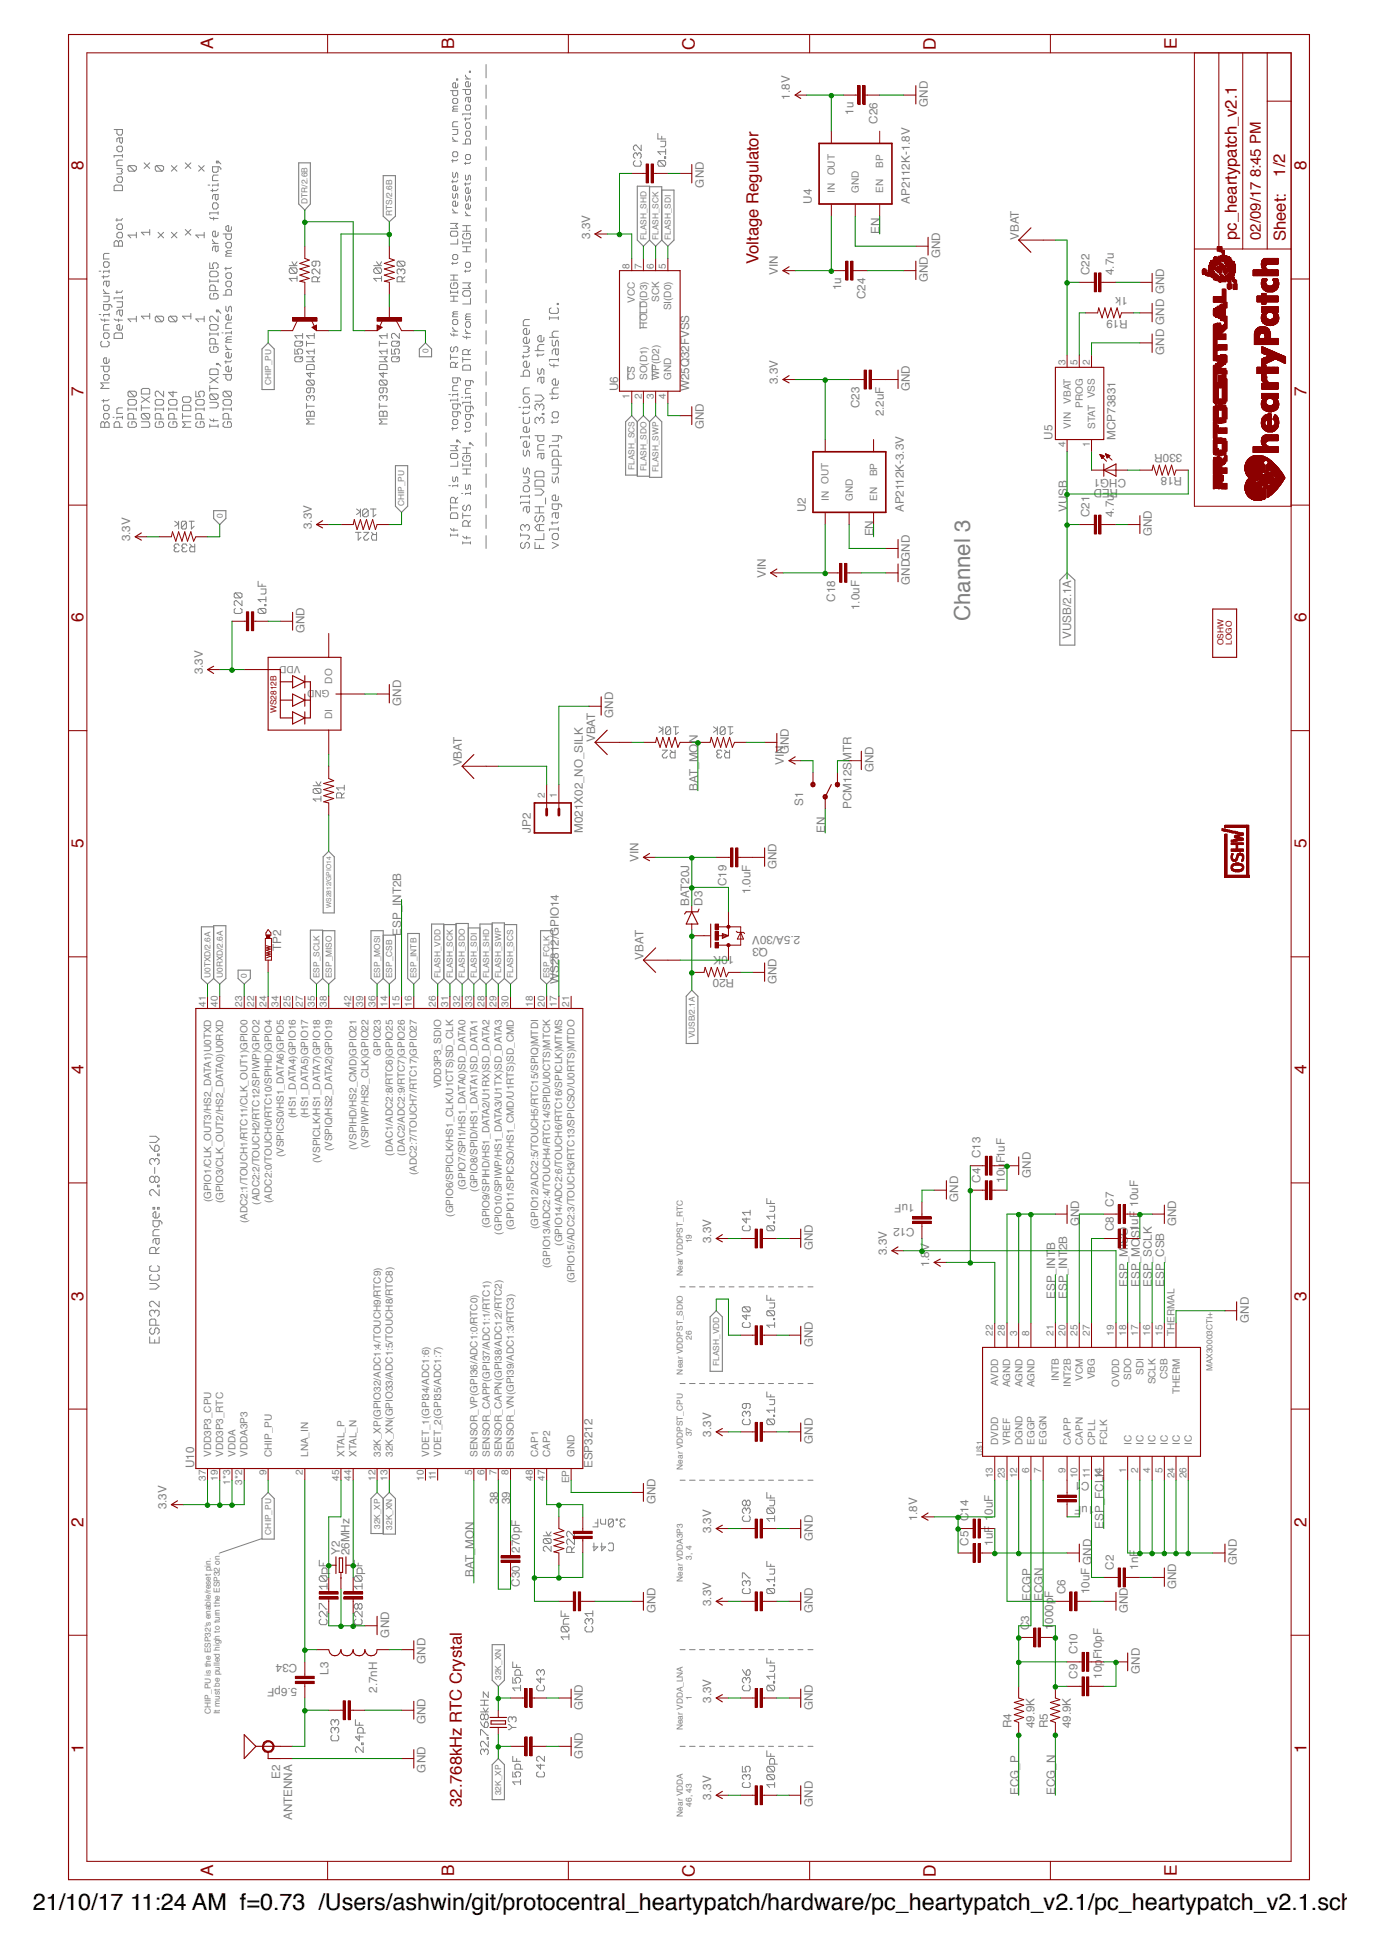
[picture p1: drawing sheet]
<svg xmlns="http://www.w3.org/2000/svg" width="210mm" height="297mm" viewBox="0 0 210 297" stroke-linecap="round" stroke-linejoin="round" font-family="sans-serif">
<defs><g id="words">
<text font-size="3.6" x="5" y="291">21/10/17 11:24 AM f=0.73 /Users/ashwin/git/protocentral_heartypatch/hardware/pc_heartypatch_v2.1/pc_heartypatch_v2.1.sch (Sh</text>
<text font-size="3.4" fill="#808080" x="147.8" y="94.7" transform="rotate(-90 147.8 94.7)">Channel 3</text>
<g font-size="2.6" fill="#8c0000">
<text x="32.4" y="7.5" transform="rotate(-90 32.4 7.5)">A</text>
<text x="69.1" y="7.5" transform="rotate(-90 69.1 7.5)">B</text>
<text x="105.8" y="7.5" transform="rotate(-90 105.8 7.5)">C</text>
<text x="142.5" y="7.5" transform="rotate(-90 142.5 7.5)">D</text>
<text x="179.2" y="7.5" transform="rotate(-90 179.2 7.5)">E</text>
<text x="12.7" y="25.9" transform="rotate(-90 12.7 25.9)">8</text>
<text x="198.9" y="25.9" transform="rotate(-90 198.9 25.9)">8</text>
<text x="12.7" y="60.4" transform="rotate(-90 12.7 60.4)">7</text>
<text x="198.9" y="60.4" transform="rotate(-90 198.9 60.4)">7</text>
<text x="12.7" y="94.8" transform="rotate(-90 12.7 94.8)">6</text>
<text x="198.9" y="94.8" transform="rotate(-90 198.9 94.8)">6</text>
<text x="12.7" y="129.3" transform="rotate(-90 12.7 129.3)">5</text>
<text x="198.9" y="129.3" transform="rotate(-90 198.9 129.3)">5</text>
<text x="12.7" y="163.7" transform="rotate(-90 12.7 163.7)">4</text>
<text x="198.9" y="163.7" transform="rotate(-90 198.9 163.7)">4</text>
<text x="12.7" y="198.2" transform="rotate(-90 12.7 198.2)">3</text>
<text x="198.9" y="198.2" transform="rotate(-90 198.9 198.2)">3</text>
<text x="12.7" y="232.6" transform="rotate(-90 12.7 232.6)">2</text>
<text x="198.9" y="232.6" transform="rotate(-90 198.9 232.6)">2</text>
<text x="12.7" y="267.1" transform="rotate(-90 12.7 267.1)">1</text>
<text x="198.9" y="267.1" transform="rotate(-90 198.9 267.1)">1</text>
<text x="32.4" y="285.9" transform="rotate(-90 32.4 285.9)">A</text>
<text x="69.1" y="285.9" transform="rotate(-90 69.1 285.9)">B</text>
<text x="105.8" y="286" transform="rotate(-90 105.8 286)">C</text>
<text x="142.5" y="286" transform="rotate(-90 142.5 286)">D</text>
<text x="179.2" y="285.9" transform="rotate(-90 179.2 285.9)">E</text>
</g>
<g font-size="2.5" fill="#8c0000">
<text x="195.7" y="26.9" transform="rotate(-90 195.7 26.9)">1/2</text>
<text x="115.5" y="40.3" transform="rotate(-90 115.5 40.3)">Voltage Regulator</text>
<text x="188.3" y="36.6" transform="rotate(-90 188.3 36.6)">pc_heartypatch_v2.1</text>
<text x="195.8" y="36.8" transform="rotate(-90 195.8 36.8)">Sheet:</text>
<text x="70.3" y="275.4" transform="rotate(-90 70.3 275.4)">32.768kHz RTC Crystal</text>
</g>
<text font-size="2.3" fill="#8c0000" x="192" y="36.6" transform="rotate(-90 192 36.6)">02/09/17 8:45 PM</text>
<g font-size="1.8" fill="#808080">
<text x="120.3" y="15.2" transform="rotate(-90 120.3 15.2)">1.8V</text>
<text x="130" y="17.5" transform="rotate(-90 130 17.5)">1u</text>
<text x="141.3" y="16.3" transform="rotate(-90 141.3 16.3)">GND</text>
<text x="133.6" y="18.9" transform="rotate(-90 133.6 18.9)">C26</text>
<text x="107.2" y="28.6" transform="rotate(-90 107.2 28.6)">GND</text>
<text x="123.6" y="31" transform="rotate(-90 123.6 31)">U4</text>
<text x="133.9" y="35.7" transform="rotate(-90 133.9 35.7)">EN</text>
<text x="138.5" y="31" transform="rotate(-90 138.5 31)">AP2112K-1.8V</text>
<text x="89.9" y="36.4" transform="rotate(-90 89.9 36.4)">3.3V</text>
<text x="118.5" y="41.9" transform="rotate(-90 118.5 41.9)">VIN</text>
<text x="143.2" y="39.3" transform="rotate(-90 143.2 39.3)">GND</text>
<text x="155.1" y="36.6" transform="rotate(-90 155.1 36.6)">VBAT</text>
<text x="165.9" y="41.9" transform="rotate(-90 165.9 41.9)">C22</text>
<text x="169.6" y="41.9" transform="rotate(-90 169.6 41.9)">4.7u</text>
<text x="128.1" y="44.2" transform="rotate(-90 128.1 44.2)">1u</text>
<text x="131.8" y="45.6" transform="rotate(-90 131.8 45.6)">C24</text>
<text x="141.3" y="43" transform="rotate(-90 141.3 43)">GND</text>
<text x="171.7" y="45.2" transform="rotate(-180 171.7 45.2)">1k</text>
<text x="171.7" y="48.7" transform="rotate(-180 171.7 48.7)">R19</text>
<text x="94.1" y="59.6" transform="rotate(-90 94.1 59.6)">U6</text>
<text x="105" y="59.6" transform="rotate(-90 105 59.6)">W25Q32FVSS</text>
<text x="118.5" y="58.5" transform="rotate(-90 118.5 58.5)">3.3V</text>
<text x="138.5" y="59.6" transform="rotate(-90 138.5 59.6)">GND</text>
<text x="177.3" y="54.1" transform="rotate(-90 177.3 54.1)">GND GND GND</text>
<text x="107.2" y="65.4" transform="rotate(-90 107.2 65.4)">GND</text>
<text x="130.9" y="62.2" transform="rotate(-90 130.9 62.2)">C23</text>
<text x="134.6" y="63.5" transform="rotate(-90 134.6 63.5)">2.2uF</text>
<text x="160.3" y="67" transform="rotate(-90 160.3 67)">U5</text>
<text x="169.9" y="67" transform="rotate(-90 169.9 67)">MCP73831</text>
<text x="180" y="69.2" transform="rotate(-180 180 69.2)">330R</text>
<text x="170.3" y="74.5" transform="rotate(-180 170.3 74.5)">RED</text>
<text x="171.5" y="72.9" transform="rotate(-180 171.5 72.9)">CHG1</text>
<text x="180" y="72.7" transform="rotate(-180 180 72.7)">R18</text>
<text x="19.8" y="82.5" transform="rotate(-90 19.8 82.5)">3.3V</text>
<text x="47.5" y="80.6" transform="rotate(-90 47.5 80.6)">3.3V</text>
<text x="122.7" y="78.1" transform="rotate(-90 122.7 78.1)">U2</text>
<text x="133" y="81.8" transform="rotate(-90 133 81.8)">EN</text>
<text x="137.6" y="78.1" transform="rotate(-90 137.6 78.1)">AP2112K-3.3V</text>
<text x="162.5" y="78.1" transform="rotate(-90 162.5 78.1)">VUSB</text>
<text x="165.9" y="78.8" transform="rotate(-90 165.9 78.8)">C21</text>
<text x="169.6" y="78.8" transform="rotate(-90 169.6 78.8)">4.7u</text>
<text x="175.4" y="81.8" transform="rotate(-90 175.4 81.8)">GND</text>
<text x="116.6" y="88" transform="rotate(-90 116.6 88)">VIN</text>
<text x="138.5" y="89.1" transform="rotate(-90 138.5 89.1)">GNDGND</text>
<text x="127.2" y="91.7" transform="rotate(-90 127.2 91.7)">C18</text>
<text x="130.9" y="93" transform="rotate(-90 130.9 93)">1.0uF</text>
<text x="46.4" y="96.5" transform="rotate(-90 46.4 96.5)">GND</text>
<text x="163.1" y="97.4" transform="rotate(-90 163.1 97.4)">VUSB/2.1A</text>
<text x="30.9" y="102.8" transform="rotate(-90 30.9 102.8)">3.3V</text>
<text x="61.1" y="107.6" transform="rotate(-90 61.1 107.6)">GND</text>
<text x="90.6" y="113.1" transform="rotate(-90 90.6 113.1)">VBAT</text>
<text x="93.4" y="109.4" transform="rotate(-90 93.4 109.4)">GND</text>
<text x="70.3" y="116.8" transform="rotate(-90 70.3 116.8)">VBAT</text>
<text x="119.4" y="116.6" transform="rotate(-90 119.4 116.6)">VIN</text>
<text x="120.1" y="114.9" transform="rotate(-90 120.1 114.9)">GND</text>
<text x="133" y="117.7" transform="rotate(-90 133 117.7)">GND</text>
<text x="106.3" y="120.5" transform="rotate(-90 106.3 120.5)">BAT_MON</text>
<text x="122.3" y="122.8" transform="rotate(-90 122.3 122.8)">S1</text>
<text x="129.7" y="123.2" transform="rotate(-90 129.7 123.2)">PCM12SMTR</text>
<text x="80.8" y="126.9" transform="rotate(-90 80.8 126.9)">JP2</text>
<text x="88.8" y="126.9" transform="rotate(-90 88.8 126.9)">M021X02_NO_SILK</text>
<text x="97.2" y="131.4" transform="rotate(-90 97.2 131.4)">VIN</text>
<text x="125.6" y="126.9" transform="rotate(-90 125.6 126.9)">EN</text>
<text x="105" y="138" transform="rotate(-90 105 138)">BAT20J</text>
<text x="107" y="138" transform="rotate(-90 107 138)">D3</text>
<text x="110.6" y="135" transform="rotate(-90 110.6 135)">C19</text>
<text x="114.3" y="136.3" transform="rotate(-90 114.3 136.3)">1.0uF</text>
<text x="118.3" y="132.5" transform="rotate(-90 118.3 132.5)">GND</text>
<text x="61.1" y="142.6" transform="rotate(-90 61.1 142.6)">ESP_INT2B</text>
<text x="121.9" y="142.6" transform="rotate(-180 121.9 142.6)">2.5A/30V</text>
<text x="42.8" y="144.9" transform="rotate(-90 42.8 144.9)">TP2</text>
<text x="85.1" y="150" transform="rotate(-90 85.1 150)">WS2812/GPIO14</text>
<text x="98" y="146.3" transform="rotate(-90 98 146.3)">VBAT</text>
<text x="111.8" y="145.7" transform="rotate(-180 111.8 145.7)">10K</text>
<text x="111.8" y="149.2" transform="rotate(-180 111.8 149.2)">R20</text>
<text x="116.9" y="144.4" transform="rotate(-180 116.9 144.4)">Q3</text>
<text x="118.3" y="150" transform="rotate(-90 118.3 150)">GND</text>
<text x="149.3" y="176.5" transform="rotate(-90 149.3 176.5)">C13</text>
<text x="157" y="179.5" transform="rotate(-90 157 179.5)">GND</text>
<text x="139.3" y="183.4" transform="rotate(-180 139.3 183.4)">1uF</text>
<text x="145.9" y="183.2" transform="rotate(-90 145.9 183.2)">GND</text>
<text x="149.3" y="180.2" transform="rotate(-90 149.3 180.2)">C4</text>
<text x="153" y="180.2" transform="rotate(-90 153 180.2)">10uF1uF</text>
<text x="169.6" y="183.9" transform="rotate(-90 169.6 183.9)">C7</text>
<text x="108.3" y="189.4" transform="rotate(-90 108.3 189.4)">3.3V</text>
<text x="123.8" y="190.5" transform="rotate(-90 123.8 190.5)">GND</text>
<text x="135" y="191.3" transform="rotate(-90 135 191.3)">3.3V</text>
<text x="139.3" y="187.1" transform="rotate(-180 139.3 187.1)">C12</text>
<text x="164.4" y="186.8" transform="rotate(-90 164.4 186.8)">GND</text>
<text x="169.6" y="187.6" transform="rotate(-90 169.6 187.6)">C8</text>
<text x="179.1" y="186.8" transform="rotate(-90 179.1 186.8)">GND</text>
<text x="141.5" y="193.1" transform="rotate(-90 141.5 193.1)">1.8V</text>
<text x="160.7" y="197.9" transform="rotate(-90 160.7 197.9)">ESP_INTB</text>
<text x="162.5" y="197.9" transform="rotate(-90 162.5 197.9)">ESP_INT2B</text>
<text x="171.7" y="196.1" transform="rotate(-90 171.7 196.1)">ESP_MISO</text>
<text x="173.6" y="196.1" transform="rotate(-90 173.6 196.1)">ESP_MOSI1uF 10uF</text>
<text x="175.4" y="196.1" transform="rotate(-90 175.4 196.1)">ESP_SCLK</text>
<text x="177.3" y="196.1" transform="rotate(-90 177.3 196.1)">ESP_CSB</text>
<text x="190.2" y="201.6" transform="rotate(-90 190.2 201.6)">GND</text>
<text x="123.8" y="205.3" transform="rotate(-90 123.8 205.3)">GND</text>
<text x="108.3" y="218.9" transform="rotate(-90 108.3 218.9)">3.3V</text>
<text x="123.8" y="220" transform="rotate(-90 123.8 220)">GND</text>
<text x="29.6" y="223.7" transform="rotate(-90 29.6 223.7)">U10</text>
<text x="90.2" y="223.7" transform="rotate(-90 90.2 223.7)">ESP3212</text>
<text x="165.9" y="225.9" transform="rotate(-180 165.9 225.9)">C1</text>
<text x="25.3" y="230" transform="rotate(-90 25.3 230)">3.3V</text>
<text x="75.9" y="229.3" transform="rotate(-90 75.9 229.3)">38</text>
<text x="77.7" y="229.3" transform="rotate(-90 77.7 229.3)">39</text>
<text x="99.8" y="229.3" transform="rotate(-90 99.8 229.3)">GND</text>
<text x="108.3" y="233.7" transform="rotate(-90 108.3 233.7)">3.3V</text>
<text x="139.7" y="231.8" transform="rotate(-90 139.7 231.8)">1.8V</text>
<text x="147.5" y="231.8" transform="rotate(-90 147.5 231.8)">C14</text>
<text x="166.7" y="229.6" transform="rotate(-180 166.7 229.6)">1uF</text>
<text x="168" y="232.9" transform="rotate(-90 168 232.9)">ESP_FCLK</text>
<text x="51.7" y="237" transform="rotate(-90 51.7 237)">Y2</text>
<text x="53.2" y="237" transform="rotate(-90 53.2 237)">26MHz</text>
<text x="79.2" y="236.6" transform="rotate(-90 79.2 236.6)">270pF</text>
<text x="123.8" y="234.8" transform="rotate(-90 123.8 234.8)">GND</text>
<text x="147.5" y="235.5" transform="rotate(-90 147.5 235.5)">C5</text>
<text x="151.2" y="235.5" transform="rotate(-90 151.2 235.5)">1uF 10uF</text>
<text x="169.6" y="239.2" transform="rotate(-90 169.6 239.2)">C2</text>
<text x="173.3" y="239.2" transform="rotate(-90 173.3 239.2)">1nF</text>
<text x="188.3" y="238.5" transform="rotate(-90 188.3 238.5)">GND</text>
<text x="72.2" y="240.3" transform="rotate(-90 72.2 240.3)">BAT_MON</text>
<text x="79.2" y="241.8" transform="rotate(-90 79.2 241.8)">C30</text>
<text x="99.8" y="245.9" transform="rotate(-90 99.8 245.9)">GND</text>
<text x="108.3" y="244.7" transform="rotate(-90 108.3 244.7)">3.3V</text>
<text x="123.8" y="245.9" transform="rotate(-90 123.8 245.9)">GND</text>
<text x="157" y="244" transform="rotate(-90 157 244)">ECGP</text>
<text x="158.8" y="244" transform="rotate(-90 158.8 244)">ECGN</text>
<text x="162.2" y="242.9" transform="rotate(-90 162.2 242.9)">C6</text>
<text x="165.9" y="242.9" transform="rotate(-90 165.9 242.9)">10uF GND</text>
<text x="171.7" y="245.9" transform="rotate(-90 171.7 245.9)">GND</text>
<text x="179.1" y="242.2" transform="rotate(-90 179.1 242.2)">GND</text>
<text x="59.3" y="249.5" transform="rotate(-90 59.3 249.5)">GND</text>
<text x="156.7" y="248.4" transform="rotate(-90 156.7 248.4)">C3</text>
<text x="160.4" y="248.4" transform="rotate(-90 160.4 248.4)">1000pF</text>
<text x="45.3" y="257.2" transform="rotate(-180 45.3 257.2)">5.6pF</text>
<text x="45.3" y="253.5" transform="rotate(-180 45.3 253.5)">C34</text>
<text x="50" y="255.2" transform="rotate(-90 50 255.2)">L3</text>
<text x="57.4" y="258" transform="rotate(-90 57.4 258)">2.7nH</text>
<text x="64.8" y="253.5" transform="rotate(-90 64.8 253.5)">GND</text>
<text x="164.1" y="255.8" transform="rotate(-90 164.1 255.8)">C9</text>
<text x="164.1" y="252.1" transform="rotate(-90 164.1 252.1)">C10</text>
<text x="167.8" y="255.8" transform="rotate(-90 167.8 255.8)">10pF10pF</text>
<text x="173.6" y="255.1" transform="rotate(-90 173.6 255.1)">GND</text>
<text x="64.8" y="262.7" transform="rotate(-90 64.8 262.7)">GND</text>
<text x="88.8" y="260.6" transform="rotate(-90 88.8 260.6)">GND</text>
<text x="108.3" y="259.5" transform="rotate(-90 108.3 259.5)">3.3V</text>
<text x="123.8" y="260.6" transform="rotate(-90 123.8 260.6)">GND</text>
<text x="154.1" y="263.4" transform="rotate(-90 154.1 263.4)">R4</text>
<text x="157.5" y="263.4" transform="rotate(-90 157.5 263.4)">49.9K</text>
<text x="159.6" y="263.4" transform="rotate(-90 159.6 263.4)">R5</text>
<text x="163.1" y="263.4" transform="rotate(-90 163.1 263.4)">49.9K</text>
<text x="88.8" y="268" transform="rotate(-90 88.8 268)">GND</text>
<text x="42.7" y="271.1" transform="rotate(-90 42.7 271.1)">E2</text>
<text x="64.8" y="270.1" transform="rotate(-90 64.8 270.1)">GND</text>
<text x="108.3" y="274.2" transform="rotate(-90 108.3 274.2)">3.3V</text>
<text x="123.8" y="275.4" transform="rotate(-90 123.8 275.4)">GND</text>
<text x="155.1" y="273.5" transform="rotate(-90 155.1 273.5)">ECG_P</text>
<text x="160.7" y="273.5" transform="rotate(-90 160.7 273.5)">ECG_N</text>
<text x="44.5" y="277.4" transform="rotate(-90 44.5 277.4)">ANTENNA</text>
</g>
<g font-size="1.5" fill="#808080">
<text x="127.1" y="26.7" transform="rotate(-90 127.1 26.7)">OUT</text>
<text x="127.1" y="29.3" transform="rotate(-90 127.1 29.3)">IN</text>
<text x="130.8" y="29.3" transform="rotate(-90 130.8 29.3)">GND</text>
<text x="134.5" y="25.6" transform="rotate(-90 134.5 25.6)">BP</text>
<text x="134.5" y="29.3" transform="rotate(-90 134.5 29.3)">EN</text>
<text x="95.9" y="40.9" transform="rotate(-90 95.9 40.9)">8</text>
<text x="97.7" y="40.9" transform="rotate(-90 97.7 40.9)">7</text>
<text x="99.6" y="40.9" transform="rotate(-90 99.6 40.9)">6</text>
<text x="101.4" y="40.9" transform="rotate(-90 101.4 40.9)">5</text>
<text x="96.7" y="46.1" transform="rotate(-90 96.7 46.1)">VCC</text>
<text x="100.4" y="46" transform="rotate(-90 100.4 46)">SCK</text>
<text x="102.2" y="47.3" transform="rotate(-90 102.2 47.3)">SI(D0)</text>
<text x="98.5" y="50.1" transform="rotate(-90 98.5 50.1)">HOLD(D3)</text>
<text x="96.7" y="57.9" transform="rotate(-90 96.7 57.9)">CS</text>
<text x="98.5" y="57.9" transform="rotate(-90 98.5 57.9)">SO(D1)</text>
<text x="100.4" y="57.9" transform="rotate(-90 100.4 57.9)">WP(D2)</text>
<text x="102.2" y="57.9" transform="rotate(-90 102.2 57.9)">GND</text>
<text x="162.3" y="55.7" transform="rotate(-90 162.3 55.7)">3</text>
<text x="164.1" y="55.7" transform="rotate(-90 164.1 55.7)">5</text>
<text x="165.9" y="55.7" transform="rotate(-90 165.9 55.7)">2</text>
<text x="95.9" y="60.7" transform="rotate(-90 95.9 60.7)">1</text>
<text x="97.7" y="60.7" transform="rotate(-90 97.7 60.7)">2</text>
<text x="99.6" y="60.7" transform="rotate(-90 99.6 60.7)">3</text>
<text x="101.4" y="60.7" transform="rotate(-90 101.4 60.7)">4</text>
<text x="163.1" y="61.5" transform="rotate(-90 163.1 61.5)">VBAT</text>
<text x="163.1" y="65.3" transform="rotate(-90 163.1 65.3)">VIN</text>
<text x="164.9" y="62.1" transform="rotate(-90 164.9 62.1)">PROG</text>
<text x="166.8" y="65.3" transform="rotate(-90 166.8 65.3)">STAT VSS</text>
<text x="162.3" y="68.1" transform="rotate(-90 162.3 68.1)">4</text>
<text x="165.9" y="68.1" transform="rotate(-90 165.9 68.1)">1</text>
<text x="126.2" y="73.8" transform="rotate(-90 126.2 73.8)">OUT</text>
<text x="126.2" y="76.4" transform="rotate(-90 126.2 76.4)">IN</text>
<text x="129.9" y="76.4" transform="rotate(-90 129.9 76.4)">GND</text>
<text x="133.6" y="72.6" transform="rotate(-90 133.6 72.6)">BP</text>
<text x="133.6" y="76.4" transform="rotate(-90 133.6 76.4)">EN</text>
<text x="45.7" y="101.5" transform="rotate(-180 45.7 101.5)">VDD</text>
<text x="50.2" y="105.2" transform="rotate(-180 50.2 105.2)">GND</text>
<text x="50.6" y="104.2" transform="rotate(-90 50.6 104.2)">DO</text>
<text x="50.6" y="109.6" transform="rotate(-90 50.6 109.6)">DI</text>
<text x="83" y="121.5" transform="rotate(-90 83 121.5)">2</text>
<text x="84.8" y="121.5" transform="rotate(-90 84.8 121.5)">1</text>
<text x="31.4" y="153.4" transform="rotate(-90 31.4 153.4)">41</text>
<text x="33.2" y="153.4" transform="rotate(-90 33.2 153.4)">40</text>
<text x="36.9" y="153.4" transform="rotate(-90 36.9 153.4)">23</text>
<text x="38.7" y="153.4" transform="rotate(-90 38.7 153.4)">22</text>
<text x="40.6" y="153.4" transform="rotate(-90 40.6 153.4)">24</text>
<text x="42.4" y="153.4" transform="rotate(-90 42.4 153.4)">34</text>
<text x="44.3" y="153.4" transform="rotate(-90 44.3 153.4)">25</text>
<text x="46.1" y="153.4" transform="rotate(-90 46.1 153.4)">27</text>
<text x="47.9" y="153.4" transform="rotate(-90 47.9 153.4)">35</text>
<text x="49.8" y="153.4" transform="rotate(-90 49.8 153.4)">38</text>
<text x="53.5" y="153.4" transform="rotate(-90 53.5 153.4)">42</text>
<text x="55.3" y="153.4" transform="rotate(-90 55.3 153.4)">39</text>
<text x="57.2" y="153.4" transform="rotate(-90 57.2 153.4)">36</text>
<text x="59" y="153.4" transform="rotate(-90 59 153.4)">14</text>
<text x="60.9" y="153.4" transform="rotate(-90 60.9 153.4)">15</text>
<text x="62.7" y="153.4" transform="rotate(-90 62.7 153.4)">16</text>
<text x="66.4" y="153.4" transform="rotate(-90 66.4 153.4)">26</text>
<text x="68.2" y="153.4" transform="rotate(-90 68.2 153.4)">31</text>
<text x="70.1" y="153.4" transform="rotate(-90 70.1 153.4)">32</text>
<text x="71.9" y="153.4" transform="rotate(-90 71.9 153.4)">33</text>
<text x="73.8" y="153.4" transform="rotate(-90 73.8 153.4)">28</text>
<text x="75.6" y="153.4" transform="rotate(-90 75.6 153.4)">29</text>
<text x="77.4" y="153.4" transform="rotate(-90 77.4 153.4)">30</text>
<text x="81.1" y="153.4" transform="rotate(-90 81.1 153.4)">18</text>
<text x="83" y="153.4" transform="rotate(-90 83 153.4)">20</text>
<text x="84.8" y="153.4" transform="rotate(-90 84.8 153.4)">17</text>
<text x="86.7" y="153.4" transform="rotate(-90 86.7 153.4)">21</text>
<text x="58" y="160.9" transform="rotate(-90 58 160.9)">GPIO23</text>
<text x="67.2" y="165.9" transform="rotate(-90 67.2 165.9)">VDD3P3_SDIO</text>
<text x="45.1" y="170.3" transform="rotate(-90 45.1 170.3)">(HS1_DATA4)GPIO16</text>
<text x="46.9" y="170.3" transform="rotate(-90 46.9 170.3)">(HS1_DATA5)GPIO17</text>
<text x="43.2" y="176.4" transform="rotate(-90 43.2 176.4)">(VSPICS0/HS1_DATA6)GPIO5</text>
<text x="48.8" y="177.2" transform="rotate(-90 48.8 177.2)">(VSPICLK/HS1_DATA7)GPIO18</text>
<text x="50.6" y="175.4" transform="rotate(-90 50.6 175.4)">(VSPIQ/HS2_DATA2)GPIO19</text>
<text x="54.3" y="175.3" transform="rotate(-90 54.3 175.3)">(VSPIHD/HS2_CMD)GPIO21</text>
<text x="56.1" y="175" transform="rotate(-90 56.1 175)">(VSPIWP/HS2_CLK)GPIO22</text>
<text x="59.8" y="176.1" transform="rotate(-90 59.8 176.1)">(DAC1/ADC2:8/RTC6)GPIO25</text>
<text x="61.7" y="176.1" transform="rotate(-90 61.7 176.1)">(DAC2/ADC2:9/RTC7)GPIO26</text>
<text x="63.5" y="179.1" transform="rotate(-90 63.5 179.1)">(ADC2:7/TOUCH7/RTC17)GPIO27</text>
<text x="32.2" y="183.2" transform="rotate(-90 32.2 183.2)">(GPIO1/CLK_OUT3/HS2_DATA1)U0TXD</text>
<text x="34" y="183.4" transform="rotate(-90 34 183.4)">(GPIO3/CLK_OUT2/HS2_DATA0)U0RXD</text>
<text x="39.5" y="183.6" transform="rotate(-90 39.5 183.6)">(ADC2:2/TOUCH2/RTC12/SPIWP)GPIO2</text>
<text x="41.4" y="183.3" transform="rotate(-90 41.4 183.3)">(ADC2:0/TOUCH0/RTC10/SPIHD)GPIO4</text>
<text x="69" y="185.4" transform="rotate(-90 69 185.4)">(GPIO6/SPICLK/HS1_CLK/U1CTS)SD_CLK</text>
<text x="70.9" y="181.4" transform="rotate(-90 70.9 181.4)">(GPIO7/SPI1/HS1_DATA0)SD_DATA0</text>
<text x="72.7" y="181.6" transform="rotate(-90 72.7 181.6)">(GPIO8/SPID/HS1_DATA1)SD_DATA1</text>
<text x="37.7" y="186.4" transform="rotate(-90 37.7 186.4)">(ADC2:1/TOUCH1/RTC11/CLK_OUT1)GPIO0</text>
<text x="74.6" y="187.2" transform="rotate(-90 74.6 187.2)">(GPIO9/SPIHD/HS1_DATA2/U1RX)SD_DATA2</text>
<text x="76.4" y="188.1" transform="rotate(-90 76.4 188.1)">(GPIO10/SPIWP/HS1_DATA3/U1TX)SD_DATA3</text>
<text x="78.3" y="187.4" transform="rotate(-90 78.3 187.4)">(GPIO11/SPICSO/HS1_CMD/U1RTS)SD_CMD</text>
<text x="81.9" y="187.3" transform="rotate(-90 81.9 187.3)">(GPIO12/ADC2:5/TOUCH5/RTC15/SPIQ)MTDI</text>
<text x="85.6" y="189.8" transform="rotate(-90 85.6 189.8)">(GPIO14/ADC2:6/TOUCH6/RTC16/SPICLK)MTMS</text>
<text x="83.8" y="193.2" transform="rotate(-90 83.8 193.2)">(GPIO13/ADC2:4/TOUCH4/RTC14/SPID/U0CTS)MTCK</text>
<text x="87.5" y="195.6" transform="rotate(-90 87.5 195.6)">(GPIO15/ADC2:3/TOUCH3/RTC13/SPICSO/U0RTS)MTDO</text>
<text x="151.2" y="203.6" transform="rotate(-90 151.2 203.6)">22</text>
<text x="153" y="203.6" transform="rotate(-90 153 203.6)">28</text>
<text x="154.9" y="203.6" transform="rotate(-90 154.9 203.6)">3</text>
<text x="156.7" y="203.6" transform="rotate(-90 156.7 203.6)">8</text>
<text x="160.4" y="203.6" transform="rotate(-90 160.4 203.6)">21</text>
<text x="162.3" y="203.6" transform="rotate(-90 162.3 203.6)">20</text>
<text x="164.1" y="203.6" transform="rotate(-90 164.1 203.6)">25</text>
<text x="165.9" y="203.6" transform="rotate(-90 165.9 203.6)">27</text>
<text x="169.6" y="203.6" transform="rotate(-90 169.6 203.6)">19</text>
<text x="171.5" y="203.6" transform="rotate(-90 171.5 203.6)">18</text>
<text x="173.3" y="203.6" transform="rotate(-90 173.3 203.6)">17</text>
<text x="175.2" y="203.6" transform="rotate(-90 175.2 203.6)">16</text>
<text x="177" y="203.6" transform="rotate(-90 177 203.6)">15</text>
<text x="178.9" y="203.6" transform="rotate(-90 178.9 203.6)">THERMAL</text>
<text x="174.1" y="209.5" transform="rotate(-90 174.1 209.5)">SDI</text>
<text x="152" y="211.1" transform="rotate(-90 152 211.1)">AVDD</text>
<text x="153.8" y="211.4" transform="rotate(-90 153.8 211.4)">AGND</text>
<text x="155.7" y="211.4" transform="rotate(-90 155.7 211.4)">AGND</text>
<text x="157.5" y="211.4" transform="rotate(-90 157.5 211.4)">AGND</text>
<text x="161.2" y="210.5" transform="rotate(-90 161.2 210.5)">INTB</text>
<text x="163.1" y="211.3" transform="rotate(-90 163.1 211.3)">INT2B</text>
<text x="164.9" y="210.4" transform="rotate(-90 164.9 210.4)">VCM</text>
<text x="166.8" y="210.2" transform="rotate(-90 166.8 210.2)">VBG</text>
<text x="170.4" y="211.4" transform="rotate(-90 170.4 211.4)">OVDD</text>
<text x="172.3" y="210.3" transform="rotate(-90 172.3 210.3)">SDO</text>
<text x="176" y="211" transform="rotate(-90 176 211)">SCLK</text>
<text x="177.8" y="210.1" transform="rotate(-90 177.8 210.1)">CSB</text>
<text x="179.7" y="212.4" transform="rotate(-90 179.7 212.4)">THERM</text>
<text x="152" y="220.2" transform="rotate(-90 152 220.2)">DVDD</text>
<text x="153.8" y="220.2" transform="rotate(-90 153.8 220.2)">VREF</text>
<text x="155.7" y="220.2" transform="rotate(-90 155.7 220.2)">DGND</text>
<text x="157.5" y="220.2" transform="rotate(-90 157.5 220.2)">EGGP</text>
<text x="159.4" y="220.2" transform="rotate(-90 159.4 220.2)">EGGN</text>
<text x="163.1" y="220.2" transform="rotate(-90 163.1 220.2)">CAPP</text>
<text x="164.9" y="220.2" transform="rotate(-90 164.9 220.2)">CAPN</text>
<text x="166.8" y="220.2" transform="rotate(-90 166.8 220.2)">CPLL</text>
<text x="168.6" y="220.2" transform="rotate(-90 168.6 220.2)">FCLK</text>
<text x="172.3" y="220.2" transform="rotate(-90 172.3 220.2)">IC</text>
<text x="174.1" y="220.2" transform="rotate(-90 174.1 220.2)">IC</text>
<text x="176" y="220.2" transform="rotate(-90 176 220.2)">IC</text>
<text x="177.8" y="220.2" transform="rotate(-90 177.8 220.2)">IC</text>
<text x="179.7" y="220.2" transform="rotate(-90 179.7 220.2)">IC</text>
<text x="181.5" y="220.2" transform="rotate(-90 181.5 220.2)">IC</text>
<text x="31.4" y="225.7" transform="rotate(-90 31.4 225.7)">37</text>
<text x="32.2" y="222" transform="rotate(-90 32.2 222)">VDD3P3_CPU</text>
<text x="33.2" y="225.7" transform="rotate(-90 33.2 225.7)">19</text>
<text x="34" y="222" transform="rotate(-90 34 222)">VDD3P3_RTC</text>
<text x="35" y="226.3" transform="rotate(-90 35 226.3)">1*3</text>
<text x="35.9" y="222" transform="rotate(-90 35.9 222)">VDDA</text>
<text x="36.9" y="226.3" transform="rotate(-90 36.9 226.3)">3*2</text>
<text x="37.7" y="222" transform="rotate(-90 37.7 222)">VDDA3P3</text>
<text x="40.6" y="224.8" transform="rotate(-90 40.6 224.8)">9</text>
<text x="41.4" y="222" transform="rotate(-90 41.4 222)">CHIP_PU</text>
<text x="46.1" y="224.8" transform="rotate(-90 46.1 224.8)">2</text>
<text x="46.9" y="222" transform="rotate(-90 46.9 222)">LNA_IN</text>
<text x="51.6" y="225.7" transform="rotate(-90 51.6 225.7)">45</text>
<text x="52.4" y="222" transform="rotate(-90 52.4 222)">XTAL_P</text>
<text x="53.5" y="225.7" transform="rotate(-90 53.5 225.7)">44</text>
<text x="54.3" y="222" transform="rotate(-90 54.3 222)">XTAL_N</text>
<text x="57.2" y="225.7" transform="rotate(-90 57.2 225.7)">12</text>
<text x="58" y="222" transform="rotate(-90 58 222)">32K_XP(GPIO32/ADC1:4/TOUCH9/RTC9)</text>
<text x="59" y="225.7" transform="rotate(-90 59 225.7)">13</text>
<text x="59.8" y="222" transform="rotate(-90 59.8 222)">32K_XN(GPIO33/ADC1:5/TOUCH8/RTC8)</text>
<text x="64.5" y="225.7" transform="rotate(-90 64.5 225.7)">10</text>
<text x="65.4" y="222" transform="rotate(-90 65.4 222)">VDET_1(GPI34/ADC1:6)</text>
<text x="66.4" y="225.6" transform="rotate(-90 66.4 225.6)">11</text>
<text x="67.2" y="222" transform="rotate(-90 67.2 222)">VDET_2(GPI35/ADC1:7)</text>
<text x="71.9" y="224.8" transform="rotate(-90 71.9 224.8)">5</text>
<text x="72.7" y="222" transform="rotate(-90 72.7 222)">SENSOR_VP(GPI36/ADC1:0/RTC0)</text>
<text x="73.8" y="224.8" transform="rotate(-90 73.8 224.8)">6</text>
<text x="74.6" y="222" transform="rotate(-90 74.6 222)">SENSOR_CAPP(GPI37/ADC1:1/RTC1)</text>
<text x="75.6" y="224.8" transform="rotate(-90 75.6 224.8)">7</text>
<text x="76.4" y="222" transform="rotate(-90 76.4 222)">SENSOR_CAPN(GPI38/ADC1:2/RTC2)</text>
<text x="77.4" y="224.8" transform="rotate(-90 77.4 224.8)">8</text>
<text x="78.3" y="222" transform="rotate(-90 78.3 222)">SENSOR_VN(GPI39/ADC1:3/RTC3)</text>
<text x="81.1" y="225.7" transform="rotate(-90 81.1 225.7)">48</text>
<text x="81.9" y="222" transform="rotate(-90 81.9 222)">CAP1</text>
<text x="83" y="225.7" transform="rotate(-90 83 225.7)">47</text>
<text x="83.8" y="222" transform="rotate(-90 83.8 222)">CAP2</text>
<text x="86.7" y="226" transform="rotate(-90 86.7 226)">EP</text>
<text x="87.5" y="222" transform="rotate(-90 87.5 222)">GND</text>
<text x="151.2" y="225.3" transform="rotate(-90 151.2 225.3)">13</text>
<text x="153" y="225.3" transform="rotate(-90 153 225.3)">23</text>
<text x="154.9" y="225.3" transform="rotate(-90 154.9 225.3)">12</text>
<text x="156.7" y="224.4" transform="rotate(-90 156.7 224.4)">6</text>
<text x="158.6" y="224.4" transform="rotate(-90 158.6 224.4)">7</text>
<text x="162.3" y="224.4" transform="rotate(-90 162.3 224.4)">9</text>
<text x="164.1" y="225.3" transform="rotate(-90 164.1 225.3)">10</text>
<text x="165.9" y="225.2" transform="rotate(-90 165.9 225.2)">11</text>
<text x="167.8" y="225.3" transform="rotate(-90 167.8 225.3)">14</text>
<text x="171.5" y="224.4" transform="rotate(-90 171.5 224.4)">1</text>
<text x="173.3" y="224.4" transform="rotate(-90 173.3 224.4)">2</text>
<text x="175.2" y="224.4" transform="rotate(-90 175.2 224.4)">4</text>
<text x="177" y="224.4" transform="rotate(-90 177 224.4)">5</text>
<text x="178.9" y="225.3" transform="rotate(-90 178.9 225.3)">24</text>
<text x="180.7" y="225.3" transform="rotate(-90 180.7 225.3)">26</text>
</g>
<g font-size="1.3" fill="#808080">
<text x="46.8" y="31" transform="rotate(-90 46.8 31)">DTR/2.6B</text>
<text x="59.7" y="32.9" transform="rotate(-90 59.7 32.9)">RTS/2.6B</text>
<text x="98.4" y="36.6" transform="rotate(-90 98.4 36.6)">FLASH_SHD</text>
<text x="100.3" y="36.6" transform="rotate(-90 100.3 36.6)">FLASH_SCK</text>
<text x="102.1" y="36.6" transform="rotate(-90 102.1 36.6)">FLASH_SDI</text>
<text x="65.3" y="53.8" transform="rotate(-90 65.3 53.8)">0</text>
<text x="41.3" y="58.7" transform="rotate(-90 41.3 58.7)">CHIP_PU</text>
<text x="96.6" y="71.6" transform="rotate(-90 96.6 71.6)">FLASH_SCS</text>
<text x="98.5" y="71.8" transform="rotate(-90 98.5 71.8)">FLASH_SDO</text>
<text x="100.3" y="71.9" transform="rotate(-90 100.3 71.9)">FLASH_SWP</text>
<text x="61.6" y="77.1" transform="rotate(-90 61.6 77.1)">CHIP_PU</text>
<text x="33.9" y="79" transform="rotate(-90 33.9 79)">0</text>
<text x="32.1" y="149.1" transform="rotate(-90 32.1 149.1)">U0TXD/2.6A</text>
<text x="33.9" y="149.1" transform="rotate(-90 33.9 149.1)">U0RXD/2.6A</text>
<text x="37.6" y="149.1" transform="rotate(-90 37.6 149.1)">0</text>
<text x="48.7" y="149.1" transform="rotate(-90 48.7 149.1)">ESP_SCLK</text>
<text x="50.5" y="149.1" transform="rotate(-90 50.5 149.1)">ESP_MISO</text>
<text x="57.9" y="149.1" transform="rotate(-90 57.9 149.1)">ESP_MOSI</text>
<text x="59.7" y="149.1" transform="rotate(-90 59.7 149.1)">ESP_CSB</text>
<text x="63.4" y="149.1" transform="rotate(-90 63.4 149.1)">ESP_INTB</text>
<text x="67.1" y="149.1" transform="rotate(-90 67.1 149.1)">FLASH_VDD</text>
<text x="68.9" y="149.1" transform="rotate(-90 68.9 149.1)">FLASH_SCK</text>
<text x="70.8" y="149.1" transform="rotate(-90 70.8 149.1)">FLASH_SDO</text>
<text x="72.6" y="149.1" transform="rotate(-90 72.6 149.1)">FLASH_SDI</text>
<text x="74.5" y="149.1" transform="rotate(-90 74.5 149.1)">FLASH_SHD</text>
<text x="76.3" y="149.1" transform="rotate(-90 76.3 149.1)">FLASH_SWP</text>
<text x="78.2" y="149.1" transform="rotate(-90 78.2 149.1)">FLASH_SCS</text>
<text x="83.7" y="149.1" transform="rotate(-90 83.7 149.1)">ESP_FCLK</text>
<text x="105.8" y="158.3" transform="rotate(-90 105.8 158.3)">VUSB/2.1A</text>
<text x="105.4" y="189.5" transform="rotate(-90 105.4 189.5)">19</text>
<text x="104" y="194.5" transform="rotate(-90 104 194.5)">Near VDDPST_RTC</text>
<text x="104" y="209.5" transform="rotate(-90 104 209.5)">Near VDDPST_SDIO</text>
<text x="105.4" y="204.2" transform="rotate(-90 105.4 204.2)">26</text>
<text x="109.5" y="208.1" transform="rotate(-90 109.5 208.1)">FLASH_VDD</text>
<text x="184.6" y="209" transform="rotate(-90 184.6 209)">MAX30003CTI+</text>
<text x="105.4" y="218.9" transform="rotate(-90 105.4 218.9)">37</text>
<text x="149.6" y="221.9" transform="rotate(-90 149.6 221.9)">U$1</text>
<text x="104" y="224" transform="rotate(-90 104 224)">Near VDDPST_CPU</text>
<text x="41.3" y="233.8" transform="rotate(-90 41.3 233.8)">CHIP_PU</text>
<text x="57.9" y="233" transform="rotate(-90 57.9 233)">32K_XP</text>
<text x="59.7" y="233.1" transform="rotate(-90 59.7 233.1)">32K_XN</text>
<text x="105.4" y="237.6" transform="rotate(-90 105.4 237.6)">3, 4</text>
<text x="104" y="241" transform="rotate(-90 104 241)">Near VDDA3P3</text>
<text x="76.3" y="256" transform="rotate(-90 76.3 256)">32K_XN</text>
<text x="32.1" y="261.2" transform="rotate(-90 32.1 261.2)">CHIP_PU is the ESP32's enable/reset pin.</text>
<text x="33.5" y="261.2" transform="rotate(-90 33.5 261.2)">It must be pulled high to turn the ESP32 on.</text>
<text x="104" y="263.7" transform="rotate(-90 104 263.7)">Near VDDA_LNA</text>
<text x="105.4" y="259.1" transform="rotate(-90 105.4 259.1)">1</text>
<text x="76.3" y="273.6" transform="rotate(-90 76.3 273.6)">32K_XP</text>
<text x="105.4" y="275.3" transform="rotate(-90 105.4 275.3)">46, 43</text>
<text x="104" y="276.8" transform="rotate(-90 104 276.8)">Near VDDA</text>
</g>
<g font-size="1.3" fill="#8c0000">
<text x="186.3" y="98.3" transform="rotate(-90 186.3 98.3)">OSHW</text>
<text x="187.6" y="98.3" transform="rotate(-90 187.6 98.3)">LOGO</text>
<text x="42.1" y="108.7" transform="rotate(-90 42.1 108.7)">WS2812B</text>
</g>
<text font-size="1" fill="#808080" x="50.4" y="138.4" transform="rotate(-90 50.4 138.4)">WS2812/GPIO14</text>
</g></defs>
<g fill="none" stroke="#808080" stroke-width=".15">
<path d="M17.4 19.7h1.2v.6l-.1 .3h-.4l-.3-.3v-.6M68.6 13.8h1.1v.6l-.2 .2h-.4l-.2-.2v-.6M68.9 19.7h.8v.6l-.2 .2h-.6M69.1 15h.4l.2 .2v.4l-.2 .2h-.4l-.2-.2v-.4zM69.1 16.6l-.2 .3h.8M69.1 16.6h.6M69.5 12h.2v.2h-.2zM69.7 12.8v.4l-.2 .2h-.4l-.2-.2v-.4l.2-.2h.3v.8M69.7 18.6h-.6l-.2 .1v.6h.8M69.7 16.2h-.6l-.2 .2 .2 .2M70.5 13.6h1.1v.6l-.1 .2h-.4l-.2-.2v-.6M70.9 12h.7"/>
<path d="M70.9 11.4v.2l.4 .4M70.9 18v.4M71.1 18.7h.4l.1 .3v.3l-.1 .3h-.4l-.2-.3v-.3zM71.1 16h.4l.1 .2v.4l-.1 .2h-.4l-.2-.2v-.4zM71.1 20h.4l.1 .2v.3l-.1 .3h-.4l-.2-.3v-.3zM71.3 14.8v.6l.2 .2 .1-.2v-.6h-.5l-.2 .2v.4M71.5 10.8h.1v.2h-.1zM71.6 12.6v.4l-.1 .2h-.4l-.2-.2v-.4l.2-.1h.2v.7M71.6 17.2v.3M71.6 17.4h-1.1v.1M71.6 18l-.1 .1h-.8M74 9.8v2.1"/>
<path d="M74 13v2M74 16.1v2M74 19.2v2.1M15.9 39.9h.5l.2 .2v.4l-.2 .2h-.5l-.1-.2v-.4zM16.6 38.6h-.7l-.1 .2v.7h.8M17.4 28.4l.2-.2h.9l.1 .2v.7h-1.2zM17.6 36.7h.2l.3 .2 .1-.2h.3l.1 .2v.6h-1.2v-.6zM17.8 22.4l.3-.1h.4l.1 .1v.5l-.1 .2h-.4l-.3-.2zM17.8 27.1l.3-.2h.4l.1 .2v.4l-.1 .3h-.4l-.3-.3zM17.8 33.3v.4M17.8 35.7l.3-.3h.4l.1 .3v.4l-.1 .1h-.4l-.3-.1zM17.8 25.7h.7l.1 .1-.1 .3 .1 .2-.1 .2h-.7"/>
<path d="M18.1 34.1h.4l.1 .3v.4l-.1 .2h-.4l-.3-.2v-.4zM18.1 36.9v.6M18.2 21v.6l.3 .3 .1-.3v-.6h-.5l-.3 .2v.4M18.6 23.7h-1.2v.3M18.6 24.4h-.5l-.3 .2v.6h.8M18.6 23.5v.5M18.6 33.3l-.1 .2h-.9M19.7 25.2h.8l.3 .2v.4l-.3 .3M19.7 25.2l-.2 .2v.4l.2 .3h.8M19.7 25.2l.8 .9M20.8 35.4v.8M20.8 35.8h-1.3l.4 .4"/>
<path d="M21.9 24.8l.9 .9M22.8 35.4h-1.3l.4 .4M22.8 35v.8M22.8 24.8l-.9 .9M23.8 25.2h.9l.2 .2v.4l-.2 .3M23.8 25.2l-.2 .2v.4l.2 .3h.9M23.8 25.2l.9 .9M24.1 35.4l.8 .8M24.9 35.4l-.8 .8M26.1 35.4l.8 .8M26.1 25.2l.8 .9M26.9 25.2l-.8 .9"/>
<path d="M26.9 35.4l-.8 .8M28.2 35l.9 .8M28.2 24.8l.9 .9M29.1 35l-.9 .8M29.1 24.8l-.9 .9M30.2 25.2l.9 .9M31.1 35.8h-1.3l.4 .4M31.1 35.4v.8M31.1 25.2l-.9 .9M31.7 28.2h.2M31.9 33.1l.2 .2h1.1M32.4 28.8v.4"/>
<path d="M32.4 36.5v.2l.4 .4M32.4 37.1h.8M32.5 30.9h.5l.2 .3v.4l-.2 .2h-.5l-.1-.2v-.4zM32.5 33.1v.4M32.8 37.5v.7l.2 .2 .2-.2v-.7h-.7l-.1 .3v.4M32.8 29.6v.7l.2 .2 .2-.2v-.7h-.7l-.1 .3v.4M33 24.6h.2v.2h-.2zM33.2 28.8l-.2 .3h-.9M33.2 28.2h-.8v.2M33.2 25.4v.7l-.2 .2h-.5l-.1-.2v-.7h1l.2 .3v.1M33.2 28v.4M33.2 32.3v.4"/>
<path d="M33.2 35.4v.4l-.2 .3h-.5l-.1-.3v-.4l.1-.2h.3v.9M33.2 32.4h-1.3v.3M33.2 26.7h-.7l-.1 .2v.6h.8M33.2 24.6l.4 .4M34 35.7h1.2v.5l-.1 .3h-.5l-.2-.3v-.5M34.4 37.1l.2-.2h.5l.1 .2v.4l-.1 .3h-.5l-.2-.3zM34.6 38.6h.6M34.6 38.6l-.2 .2v.2h.8M35.2 34.6v.4l-.1 .2h-.5l-.2-.2v-.4l.4-.2v.8M35.2 38.2h-.6l-.2 .2 .2 .2M44.5 39.9l.3 .6 .4-.6M48.1 39.8v.6l-.2 .2-.4-.2v-.4l.3-.2h.7l.2 .2v.4l-.2 .2"/>
<path d="M57.3 39.9l.5 .6 .3-.6M60.6 39.8h.8l.3 .2v.4l-.3 .2M60.6 39.8l.8 .8M60.6 39.8l-.1 .2v.4l.1 .2h.8M68.6 35.4l.2-.2h.7l.2 .2v.4l-.2 .2h-.7l-.2-.2zM68.6 34h1.1l-.3 .4 .3 .4h-1.1M68.9 23.3l.2-.2h.4l.2 .2v.4l-.2 .2h-.4l-.2-.2zM68.9 32.4h.8M68.9 26.3v.5l.2 .3 .3-.3v-.3l.1-.2 .2 .2v.6M68.9 29.5v.6l.2 .1 .3-.1v-.5l.1-.1 .2 .1v.6M68.9 39l.2-.2h.4l.2 .2v.4l-.2 .1h-.4l-.2-.1zM68.9 20.9v.3l.5 .3"/>
<path d="M68.9 24.3v.4M68.9 27.4v.5M68.9 31.8v.2l.5 .4M68.9 40v.3M68.9 21.5h.8M69.7 28.5v.4l-.2 .2h-.4l-.2-.2v-.4l.2-.2h.3v.8M69.7 30.8v.5l-.2 .1h-.4l-.2-.1v-.5l.2-.1h.3v.7M69.7 36.4v.8h-1.1M69.7 40l-.2 .1h-.7M69.7 27.4l-.2 .3h-.7M69.7 24.3l-.2 .2h-.7M70.5 35.2h1.1"/>
<path d="M70.5 34.4h1.1M70.5 21.9h1.1v-.6l-.1-.1h-.4l-.2 .1v.6M70.5 36.8v.4M70.5 38.4h1.1M70.5 37.6h1.1M70.5 37h1.1M70.7 35.6l-.2 .2v.4l.2 .2h.8l.1-.2v-.4l-.1-.2h-.4v.4M70.9 26.7v.6l.2 .1 .2-.1v-.5l.2-.1 .1 .1v.6M70.9 29.8v.6l.2 .3 .2-.3v-.3l.2-.3 .1 .3v.6M70.9 24.7v.4M70.9 27.9v.4M70.9 32.3v.1l.4 .5"/>
<path d="M70.9 32.9h.7M71.1 40h.4l.1 .1v.5l-.1 .1h-.4l-.2-.1v-.5zM71.1 23.5h.4l.1 .2v.4l-.1 .2h-.4l-.2-.2v-.4zM71.1 34.4v.8M71.1 37.6v.8M71.6 31.3v.3l-.1 .2h-.4l-.2-.2v-.3l.2-.2h.2v.7M71.6 28.9v.3l-.1 .3h-.4l-.2-.3v-.3l.2-.3h.2v.9M71.6 36.8v.4M71.6 27.9l-.1 .1h-.8M71.6 24.7l-.1 .2h-.8M74 22.4v2M74 25.5v2"/>
<path d="M74 28.5v2.1M74 31.7v2M74 34.8v2M74 37.9v2.1M96.7 24.5l-.2 .2v.4l.2 .2h.8l.1-.2v-.4l-.1-.2M97 23.5l.3-.2h.2l.1 .2v.4l-.1 .2M97 23.5l-.1-.2h-.2l-.2 .2v.4l.2 .2M97 23.5v.2M97.6 22.1v.9l-.7-.9h-.2l-.2 .3v.3l.2 .3M100.2 20.3v.9h1.2M100.4 24.5h.8l.2 .2v.4l-.2 .2M100.4 24.5l-.2 .2v.4l.2 .2h.8"/>
<path d="M100.4 24.5l.8 .8M100.6 21.5h.8v.6l-.2 .3h-.6M100.8 20.8v.4M101.2 23.9h.2v.2h-.2zM101.4 23.1h-1.2l.4 .4M101.4 22.7v.8M15.1 47.9h.2M15.1 41.3h.2M15.3 55.8h1.3v.6l-.2 .3h-.5l-.1-.3v-.6M15.3 48.6l.2 .2h1.1M15.5 52l-.2 .2v.4l.2 .2h.9l.2-.2v-.4l-.2-.2M15.8 45.1h.8v.7l-.2 .2h-.6"/>
<path d="M15.8 50.9l.1-.2h.5l.2 .2v.4l-.2 .3h-.5l-.1-.3zM15.8 57.2l.1-.1h.5l.2 .1v.5l-.2 .2h-.5l-.1-.2zM15.8 42v.4M15.8 44.1v.2l.4 .4M15.8 44.7h.8M15.9 48.6v.4M16.2 42.9v.5l.2 .3 .2-.3v-.5h-.7l-.1 .1v.4M16.6 41.2v.4M16.6 46.4v.7l-.2 .2h-.5l-.1-.2v-.7h1l.2 .3v.1M16.6 47.8v.4M16.6 54.7v.4l-.2 .3h-.5l-.1-.3v-.4l.1-.2h.3v.9M16.6 41.3h-.8v.3"/>
<path d="M16.6 47.9h-.8v.3M16.6 49.5h-.7l-.1 .1v.7h.8M16.6 58.3h-1.3l.5 .5-.5 .4h1.3M16.6 42l-.2 .2h-.9M17.4 50.9l.2-.2h.9l.1 .2v.7h-1.2zM17.4 48.6l.2 .2h1M17.8 46h.8v.7l-.1 .1h-.7M17.8 44.3v.4M18.1 48.6v.4M18.2 47.3v.6l.3 .3 .1-.3v-.6h-.5l-.3 .2v.4M18.6 49.6v.4l-.1 .3h-.4l-.3-.3v-.4l.4-.1v.8M18.6 45.4h-1.2v.2"/>
<path d="M18.6 45.1v.5M18.6 44.3l-.1 .2h-.9M19.7 59.6l-.2 .2v.4l.2 .3h.8M19.7 59.6h.8l.3 .2v.4l-.3 .3M19.7 59.6l.8 .9M20.8 48.2v.8M20.8 48.6h-1.3l.4 .4M21.5 59.4l.3-.2h.8l.2 .2v.6h-1.3zM22.8 47.8v.8M22.8 48.2h-1.3l.4 .4M23.8 48.2h.9l.2 .2v.4l-.2 .2M23.8 48.2l-.2 .2v.4l.2 .2h.9"/>
<path d="M23.8 48.2l.9 .8M24.9 59.6v.9l-.8-.9h-.3l-.2 .2v.4l.2 .3M25.9 48.2h.9l.1 .2v.4l-.1 .2M25.9 48.2l-.2 .2v.4l.2 .2h.9M25.9 48.2l.9 .8M26.4 59.6v.9l-.7-.7h1.2M29.1 48.2h-1.3l.4 .4M29.1 47.8v.8M29.8 59.6v.9h.7l-.3-.5v-.2l.3-.2h.4l.2 .2v.4l-.2 .3M31.1 48.6h-1.3l.4 .4M31.1 48.2v.8M31.9 59.2h1.3"/>
<path d="M31.9 42.9h1.3M31.9 40.1v.8h.6l-.1-.4 .1-.4h.5l.2 .2v.4l-.2 .2M31.9 42.6v.4M31.9 50.7v.4M31.9 58.8v.8M31.9 57.5l1.3 .8M31.9 50.9h1.3M32.1 56.2h.9l.2 .2v.7h-1.3v-.7zM32.1 52.8l-.2 .2v.4l.2 .3h.9l.2-.3v-.4l-.2-.2h-.5v.5M32.1 49.5h.9l.2 .1v.4l-.2 .3h-.9l-.2-.3v-.4zM32.1 44.7l-.2 .3v.4l.2 .2h.9l.2-.2v-.4l-.2-.3h-.5v.4M32.1 41.3h.9l.2 .3v.4l-.2 .2h-.9l-.2-.2v-.4z"/>
<path d="M32.8 52.4v-.7l-.3-.1h-.4l-.2 .1v.7h1.3M32.8 44.3v-.6l-.3-.3h-.4l-.2 .3v.6h1.3M33 55.4h.2v.2h-.2zM33 47.3h.2v.2h-.2zM33.2 48.2v.8l-.8-.8h-.3l-.2 .2v.4l.2 .2M33.2 42.6v.4M33.2 50.7v.4M33.2 57.5l-1.3 .8M33.2 55.4l.4 .4M33.2 47.3l.4 .5M33.8 50.7h.2M34 57.1h1.2v.6l-.1 .2h-.5l-.2-.2v-.6"/>
<path d="M34 45h1.2v-.7l-.1-.2h-.5l-.2 .2v.7M34.2 59.6l-.2 .2v.4l.2 .3h.9M34.2 59.6h.9l.1 .2v.4l-.1 .3M34.2 59.6l.9 .9M34.4 43l.2-.1h.5l.1 .1v.4l-.1 .3h-.5l-.2-.3zM34.4 41.8l.2-.2h.5l.1 .2v.4l-.1 .2h-.5l-.2-.2zM34.4 46.7v.6l.2 .2 .2-.2v-.5l.3-.1 .1 .1v.7M34.4 40.7v.5M34.4 52.6v.2l.4 .5M34.4 55v.4M34.4 53.3h.8M34.6 51.7l-.2 .3v.2h.8"/>
<path d="M34.6 51.7h.6M35.2 56v.4l-.1 .3h-.5l-.2-.3v-.4l.4-.2v.9M35.2 53.9v.4l-.1 .2h-.5l-.2-.2v-.4l.4-.2v.8M35.2 50.7h-.8v.2M35.2 48.2v.4l-.1 .2h-.5l-.2-.2v-.4l.2-.3h.2v.9M35.2 55l-.1 .1h-.9M35.2 40.7l-.1 .2h-.9M35.2 50.5v.4M35.2 49.2h-.6l-.2 .3v.5h.8M35.2 51.3h-.6l-.2 .3 .2 .1M44 40.5h1.2M44.2 40.8h.9l.1 .3v.3l-.1 .3"/>
<path d="M44.2 40.8l-.2 .3v.3l.2 .3h.9M44.2 40.8l.9 .9M44.9 54.5l.2-.1h.7l.3 .1v.5l-.3 .1h-.7l-.2-.1zM44.9 52.2l.2-.2h.7l.3 .2v.4l-.3 .2h-.7l-.2-.2zM44.9 53.2v.7h.6l-.3-.4v-.1l.3-.2h.3l.3 .2v.4l-.3 .1M45.2 42.4h-1.2l.5 .5M45.2 42.1v.8M46.1 51.1h-1.2l.3 .5M46.1 50.8v.8M46.1 54.4l-.4 .3M46.1 52l-.4 .3M46.7 55.7l.2-.1h.8l.2 .1v.6h-1.2z"/>
<path d="M46.7 54.4h1.2l-.4 .3 .4 .4h-1.2M46.7 52.3h1.2M46.7 52v.8M46.9 57.9h.8l.2 .2v.4l-.2 .2M46.9 57.9l-.2 .2v.4l.2 .2h.8M46.9 57.9l.8 .8M47.3 59.1v.6l-.2 .2-.4-.2v-.4l.2-.2h.8l.2 .2v.4l-.2 .2M47.3 56.7v.8l-.6-.6h1.2M47.9 51.1h-1.2l.4 .5M47.9 50.8v.8M47.9 53.2v.7M47.9 53.5h-1.2l.4 .4"/>
<path d="M48.4 42.9v-.6l-.3-.1h-.3l-.3 .1v.6h1.2M48.7 41v.8l-.8-.8-.4 .2v.4l.3 .2M48.7 42.2l-.3 .3M56.9 40.5h1.2M57.2 40.8l-.3 .3v.3l.3 .3h.7M57.2 40.8h.7l.2 .3v.3l-.2 .3M57.2 40.8l.7 .9M57.8 55.7l.1-.1h.9l.1 .1v.6h-1.1zM57.8 54.4h1.1l-.4 .3 .4 .4h-1.1M57.8 52.3h1.1M57.8 52v.8M57.9 57.9h.9l.1 .2v.4l-.1 .2"/>
<path d="M57.9 57.9l-.1 .2v.4l.1 .2h.9M57.9 57.9l.9 .8M58.1 42.4h-1.2l.4 .5M58.1 42.1v.8M58.4 59.1v.6l-.2 .2h-.3l-.1-.2v-.4l.1-.2h.9l.1 .2v.4l-.1 .2M58.4 56.7v.8l-.6-.6h1.1M58.9 51.1h-1.1l.4 .5M58.9 53.5h-1.1l.4 .4M58.9 50.8v.8M58.9 53.2v.7M59.6 54.5l.2-.1h.8l.2 .1v.5l-.2 .1h-.8l-.2-.1zM59.6 52.2l.2-.2h.8l.2 .2v.4l-.2 .2h-.8l-.2-.2z"/>
<path d="M59.6 53.2v.7h.6l-.2-.4 .2-.3h.4l.2 .2v.4l-.2 .1M60.8 50.8v.8l-.8-.8h-.2l-.2 .2v.4l.2 .2M60.8 54.4l-.4 .3M60.8 52l-.4 .3M61.1 41.2l-.3-.2-.3 .2v.4l.1 .2M61.1 41.2l.1-.2 .5 .2v.4l-.3 .2M61.1 41.2v.1M61.2 42.9v-.6l-.1-.1h-.5l-.1 .1v.6h1.2M61.7 42.2l-.5 .3M68.6 45.1h1.1M68.6 44.5h1.1M68.6 44.3v.4"/>
<path d="M68.6 54v.8M68.6 54.5h1.1M68.6 50.8l.2 .3h.9M68.6 45.9h1.1M68.6 42.7h1.1M68.6 41.9h1.1M68.8 52.8l-.2 .2v.4l.3 .2 .2-.2v-.4l.4-.2 .2 .2v.4l-.2 .2M68.8 43.1l-.2 .3v.3l.2 .3h.7l.2-.3v-.3l-.2-.3h-.4v.4M68.9 48.9l.2-.2h.4l.2 .2v.4l-.2 .2h-.4l-.2-.2zM68.9 50.5h.8M68.9 49.9v.1l.5 .5M69.1 41.9v.8"/>
<path d="M69.1 45.1v.8M69.1 50.8v.4M69.1 47.8l-.2 .5h.8M69.1 47.8h.6M69.4 56v-.6l-.3-.2h-.3l-.2 .2v.6h1.1M69.7 57.6v.6l-.2 .1h-.4l-.2-.1v-.6h1.1l.1 .2v.2M69.7 47.5h-.6l-.2 .2 .2 .1M69.7 44.3v.4M69.7 60v.4M69.7 58.8h-.6l-.2 .1v.6h.8M69.7 55.2l-.3 .4M70.5 44.5l.2-.2h.8l.1 .2v.4l-.1 .2h-.8l-.2-.2z"/>
<path d="M70.5 55.8l.2-.2h.8l.1 .2v.6h-1.1zM70.5 51.2l.2 .2h.9M70.5 54.8h1.1M70.5 43.1h1.1l-.3 .4 .3 .5h-1.1M70.5 54.5v.7M70.9 41.2v.3M70.9 50.2v.3l.4 .3M70.9 50.8h.7M71.1 49h.4l.1 .3v.3l-.1 .3h-.4l-.2-.3v-.3zM71.1 48.3l-.2 .1v.3h.7M71.1 48.3h.5M71.1 51.2v.5"/>
<path d="M71.3 54v-.6l-.2-.1h-.4l-.2 .1v.6h1.1M71.6 59.2h-.5l-.2 .2v.6h.7M71.6 41.2l-.1 .1h-.8M71.6 58v.6l-.1 .2h-.4l-.2-.2v-.6h1l.2 .3M71.6 47.8h-.5l-.2 .3 .2 .2M71.6 45.5v.8h-1.1M71.6 53.3l-.3 .3M74 41.1v2M74 44.2v2M74 47.3v2M74 50.4v2M74 53.5v2.1"/>
<path d="M74 56.7v2M74 59.8v2M79.3 57.3h1.3v-.6l-.2-.3h-.5l-.2 .3v.6M79.7 52.8h.7l.2 .2-.2 .3 .2 .1-.2 .3h-.7M79.7 54.1v.5M80.6 59.1h-.7l-.2 .3v.6h.9M80.6 50.3v.4l-.2 .3h-.5l-.2-.3v-.4l.2-.3h.3v1M80.6 51.7v.4l-.2 .2h-.5l-.2-.2v-.4l.2-.3h.3v.9M80.6 55.3v.4l-.2 .3h-.5l-.2-.3v-.4l.2-.3h.3v1M80.6 48.7h-.7l-.2 .2v.7h.9M80.6 54.1l-.2 .3h-.9M81.5 53.4h1.3"/>
<path d="M81.9 56.1v.7l.2 .3 .3-.3v-.4l.2-.3 .2 .3v.7M81.9 53.9v.5M82.4 57.5v.7l.2 .2 .2-.2v-.7h-.7l-.2 .3v.4M82.8 51.4v.4l-.2 .3h-.5l-.2-.3v-.4l.2-.3h.3v1M82.8 52.5h-.7l-.2 .3v.5l.2 .1M82.8 53.9l-.2 .2h-.9M83.7 51.4h1.3M83.7 48.3v.4M83.7 55.5l.2 .2h1.1M83.7 48.4h1.3M83.9 46.9l-.2 .2v.5l.2 .2h1l.1-.2v-.5l-.1-.2M84.1 51.8v.8l.2 .2 .3-.2v-.5l.3-.3 .1 .3v.7"/>
<path d="M84.3 55.5v.5M84.6 53.2v.7l.3 .2 .1-.2v-.7h-.7l-.2 .2v.5M84.9 46.2h.1v.2h-.1zM85 59.1h-.7l-.2 .3v.4l.2 .2M85 48.3v.4M85 54.6v.4M85 58v.4l-.1 .3h-.6l-.2-.3v-.4l.2-.2h.3v.9M85 50.5h-.7l-.2 .2v.4l.2 .3M85 54.8h-1.3v.2M95.6 55.8v2.1M97.5 45.9v4.2M99.3 55.5v2.4"/>
<path d="M15.5 64.3h.3l.1 .2 .3-.2h.2l.2 .2v.6h-1.3v-.6zM15.8 61.9l.1-.2h.5l.2 .2v.4l-.2 .3h-.5l-.1-.3zM15.8 63.2l.1-.2h.5l.2 .2v.4l-.2 .2h-.5l-.1-.2zM15.8 60.9v.4M15.9 64.5v.6M16.6 60.9l-.2 .2h-.9M17.2 63.6h.2M18.2 65.1v-.6l-.1-.2h-.5l-.2 .2v.6h1.2M18.6 62.2h-.5l-.3 .1v.7h.8M18.6 63.6h-.8v.2M18.6 63.4v.4M19.5 61.1l.2-.2h.8l.3 .2v.4l-.3 .2h-.8l-.2-.2z"/>
<path d="M19.5 62.2v.4M19.5 62.3h1.3M19.7 64.3l-.2 .2v.4l.2 .2h.8l.3-.2v-.4l-.3-.2h-.4v.4M20.3 63.8v-.6l-.2-.2h-.4l-.2 .2v.6h1.3M20.8 62.2v.4M21.5 64.3h1.1l.2 .2v.4l-.2 .2h-1.1M21.5 62.2h1.3M21.5 61.7v.9M21.5 60.5l1.3 .8M21.8 63h.8l.2 .2v.4l-.2 .2M21.8 63l-.3 .2v.4l.3 .2h.8M21.8 63l.8 .8"/>
<path d="M22.8 60.5l-1.3 .8M23.6 61.1l.2-.2h.9l.2 .2v.4l-.2 .2h-.9l-.2-.2zM23.6 62.3h1.3M23.6 62.2v.4M23.8 64.3l-.2 .2v.4l.2 .2h.9l.2-.2v-.4l-.2-.2h-.5v.4M24.5 63.8v-.6l-.3-.2h-.4l-.2 .2v.6h1.3M24.9 62.2v.4M25.7 61.1l.2-.2h.9l.1 .2v.4l-.1 .2h-.9l-.2-.2zM25.7 62.3h1.2M25.7 62.2v.4M25.9 64.3l-.2 .2v.4l.2 .2h.9l.1-.2v-.4l-.1-.2h-.4v.4M26.5 63.8v-.6l-.1-.2h-.5l-.2 .2v.6h1.2"/>
<path d="M26.6 79.4l.6 .5-.6 .3M26.9 62.2v.4M27.2 79.4v1.2M27.8 60.6l.2-.1h.8l.3 .1v.5l-.3 .2h-.8l-.2-.2zM27.8 63.4h1.3M27.8 63v.8M28 61.7h.8l.3 .2v.7h-1.3v-.7zM28.4 79.6v.8l-.2 .2h-.4l-.2-.2M28.4 79.6l-.2-.2h-.4l-.2 .2v.8M28.4 79.6l-.8 .8M28.8 79.4h.8M29.1 64.3h-1.3l.4 .4-.4 .4h1.3"/>
<path d="M29.1 79.4v1.2l.5-.4M29.8 61.1l.3-.2h.8l.2 .2v.4l-.2 .2h-.8l-.3-.2zM29.8 62.3h1.3M29.8 62.2v.4M30.1 64.3l-.3 .2v.4l.3 .2h.8l.2-.2v-.4l-.2-.2h-.4v.4M30.7 63.8v-.6l-.2-.2h-.4l-.3 .2v.6h1.3M31.1 62.2v.4M31.9 61.3h1.1l.2 .2v.4l-.2 .3h-1.1M31.9 64.9h1.3M31.9 64.7v.4M31.9 63.8l.2 .3h1.1M32.1 60l-.2 .2v.4l.2 .3h.9"/>
<path d="M32.1 60h.9l.2 .2v.4l-.2 .3M32.1 60l.9 .9M32.5 63.8v.5M33.2 64.7v.4M34 61.1l.2-.2h.9l.1 .2v.4l-.1 .2h-.9l-.2-.2zM34 62.3h1.2M34 62.2v.4M34.2 64.3l-.2 .2v.4l.2 .2h.9l.1-.2v-.4l-.1-.2h-.5v.4M34.8 63.8v-.6l-.2-.2h-.4l-.2 .2v.6h1.2M35.2 62.2v.4M46.7 62.8l.2-.1 .4 .1 .4-.1 .2 .1v.6h-1.2zM46.7 61.9h1.2"/>
<path d="M46.7 61.5v.7M47.3 60.5l-.2-.2-.4 .2v.4l.2 .2M47.3 60.5l.2-.2 .4 .2v.4l-.2 .2M47.3 60.5v.2M47.3 62.8v.6M47.9 63.8h-1.2l.4 .5-.4 .3h1.2M54.3 77.6l.6 .4-.6 .4M54.9 77.6v1.2M56.1 77.8l-.3-.2h-.3l-.3 .2v.8M56.1 77.8v.8l-.3 .2h-.3l-.3-.2M56.1 77.8l-.9 .8M56.4 77.6h.9"/>
<path d="M56.8 77.6v1.2l.5-.4M57.8 61.9h1.1M57.8 61.5v.7M57.9 62.7h.3l.2 .1 .1-.1h.3l.1 .1v.6h-1.1v-.6zM58.4 60.5l-.2-.2h-.3l-.1 .2v.4l.1 .2M58.4 60.5l.1-.2h.3l.1 .2v.4l-.1 .2M58.4 60.5v.2M58.4 62.8v.6M58.9 63.8h-1.1l.4 .5-.4 .3h1.1M68.3 74h.3M68.3 60.1h.3M68.6 67.9h1.1l-.3 .4 .3 .4h-1.1"/>
<path d="M68.6 77v.8M68.6 77.4h1.1M68.8 69.1h.7l.2 .2v.4l-.2 .2h-.7l-.2-.2v-.4zM68.8 78.2h.7l.2 .2v.6h-1.1v-.6zM68.9 72.7v.5l.2 .2 .3-.2v-.4l.1-.1 .2 .1v.6M68.9 64.1l.2-.2h.4l.2 .2v.4l-.2 .2h-.4l-.2-.2zM68.9 65.1v.4M69.4 76.6v-.6l-.3-.2h-.3l-.2 .2v.6h1.1M69.5 67.1h.2v.2h-.2zM69.7 61.6v.6l-.2 .1h-.4l-.2-.1v-.6h1.1l.1 .3M69.7 74h-.8v.2M69.7 62.7v.6l-.2 .2h-.4l-.2-.2v-.6h1.1l.1 .4"/>
<path d="M69.7 65.1l-.2 .2h-.7M69.7 60.7v.4M69.7 70.3v.7h-1.1M69.7 73.8v.4M69.7 61h-1.1v.1M69.7 75.8l-.3 .4M69.7 60.1h-.8v.3M69.7 67.1l.4 .4M70.3 75.2h.2M70.3 60.5h.2M70.5 78.6h1.1M70.5 69.1h1.1"/>
<path d="M70.5 72.2h1.1M70.5 70.9h1.1M70.5 70.6v.4M70.5 78.2v.8M70.5 71.5h1.1M70.5 68.3h1.1M70.7 69.4l-.2 .3v.3l.2 .3h.8l.1-.3v-.3l-.1-.3h-.4v.5M70.7 77l-.2 .2v.4l.2 .2h.2l.2-.2v-.4l.2-.2h.2l.1 .2v.4l-.1 .2M70.9 73.8v.6l.2 .2 .2-.2v-.4l.2-.2 .1 .2v.6M70.9 65.5v.4M71.1 64.4h.4l.1 .1v.4l-.1 .2h-.4l-.2-.2v-.4zM71.1 68.3v.8"/>
<path d="M71.1 71.5v.7M71.5 67.5h.1v.2h-.1zM71.6 61.3h-1.1v.3M71.6 63.2v.5l-.1 .2h-.4l-.2-.2v-.5h1l.2 .3M71.6 61.9v.6l-.1 .2h-.4l-.2-.2v-.6h1l.2 .4M71.6 60.4v.3M71.6 61.1v.5M71.6 70.6v.4M71.6 75v.4M71.6 79.3l-.3 .5M71.6 60.5h-.7v.2M71.6 75.2h-.7v.2"/>
<path d="M71.6 67.5l.5 .4M71.6 65.5l-.1 .2h-.8M74 62.9v2M74 66v2M74 69.1v2M74 72.2v2.1M74 75.4v2M74 78.5v2M79 62.1h.3M79.7 63.6v.8l.2 .1h.5l.2-.1v-.8M79.7 68.6v.7l.2 .2 .3-.2v-.5l.2-.2 .2 .2v.7M79.7 71.3v.7l.2 .2 .3-.2v-.4l.2-.3 .2 .3v.6"/>
<path d="M79.7 62.7v.5M79.7 72.7h.7l.2 .2-.2 .3 .2 .1-.2 .3h-.7M79.9 60.5h.5l.2 .2v.4l-.2 .3h-.5l-.2-.3v-.4zM79.9 74h.5l.2 .3v.5l-.2 .1h-.5l-.2-.1v-.5zM80.2 77.2v.7l.2 .3 .2-.3v-.7h-.7l-.2 .3v.4M80.6 62.7l-.2 .3h-.9M80.6 66.6h-1.3v.2M80.6 75.6h-1.3v.3M80.6 76.5h-1.3v.3M80.6 61.8v.4M80.6 65.2v.5l-.2 .2h-.5l-.2-.2v-.5l.2-.2h.3v.9M80.6 66.4v.4"/>
<path d="M80.6 67.5v.4l-.2 .3h-.5l-.2-.3v-.4l.2-.3h.3v1M80.6 75.4v.5M80.6 76.3v.5M80.6 62.1h-.9v.1M81.5 77.2h1.3M81.5 72l.2-.2h.9l.2 .2v.7h-1.3zM81.5 66.4h1.3v.7l-.2 .1h-.5l-.2-.1v-.7M81.5 73.3l.2-.1h.9l.2 .1v.8h-1.3zM81.5 78.2h1.3M81.5 74.5h.9l.4 .4-.4 .5h-.9M81.5 60.2h.9l.4 .5-.4 .4h-.9M81.7 78.6l-.2 .2v.5l.2 .2h.2l.2-.2v-.5l.3-.2h.2l.2 .2v.5l-.2 .2"/>
<path d="M82.1 63.8l-.2-.2h-.2l-.2 .2v.6l.2 .1M82.1 63.8l.3-.2h.2l.2 .2v.6l-.2 .1M82.1 61.8l-.2-.2h-.2l-.2 .2v.4l.2 .3M82.1 61.8v.3M82.1 63.8v.3M82.1 77.2v1M82.1 79.9v1M82.1 61.8l.3-.2h.2l.2 .2v.4l-.2 .3M82.4 69.1v.7l.2 .1 .2-.1v-.7h-.7l-.2 .2v.5M82.6 63h.2v.2h-.2zM82.8 79.9h-.9l-.4 .5 .4 .5h.9M82.8 67.7h-.7l-.2 .2v.7h.9"/>
<path d="M83.1 75.9v.9M83.7 60h1.3M84.1 66.4h1.2l.2 .2v.2M84.1 62.9l.2-.2h.6l.1 .2v.5l-.1 .3h-.6l-.2-.3zM84.1 71.3h.9v.7l-.1 .2h-.8M84.1 72.7v.6l.2 .3 .3-.3v-.4l.3-.2 .1 .2v.7M84.1 60.5v.4M84.1 64.1v.4M84.1 79.5v.4M84.6 78.2v.6l.3 .2 .1-.2v-.6h-.7l-.2 .1v.5M85 66.4v.7l-.1 .1h-.8M85 75.6v.5l-.1 .2h-.6l-.2-.2v-.5l.2-.2h.3v.9"/>
<path d="M85 69.5v-.7l-.1-.2h-.6l-.2 .2v.7h1.4M85 67.7v.5M85 70.9v-.7l-.1-.3h-.6l-.2 .3v.7h1.4M85 76.8v.7l-.1 .1h-.6l-.2-.1v-.7h1.2l.2 .2v.2M85 67.9h-1.3v.3M85 79.5l-.1 .2h-1M85 64.1l-.1 .3h-1M85 60.5l-.1 .2h-1M26.7 83.5l-.2 .2 .2 .4h.4l.2-.2M26.7 83.5h.2M27.3 83.2l-.2-.3h-.4l-.2 .3 .2 .3M27.9 83.5l-.2 .2 .2 .4h.4l.2-.2"/>
<path d="M27.9 83.5h.2M28.5 83.2l-.2-.3h-.4l-.2 .3 .2 .3M28.9 82.9l.4 .4M29.7 82.9v1.2h-.6l-.2-.2v-.4l.2-.2h.6M35.8 92.7l-.1 .2v.4l.1 .2h.8l.3-.2v-.4l-.3-.2M35.8 90.3l-.1 .2v.4l.1 .2h.8M35.8 90.3h.8l.3 .2v.4l-.3 .2M35.8 90.3l.8 .8M36.9 91.5v.8l-.9-.8h-.2l-.1 .2v.4l.1 .2M39.3 88.6v.7h1.2M39.6 92.7l-.3 .2v.4l.3 .2h.7M39.6 92.7h.7l.2 .2v.4l-.2 .2"/>
<path d="M39.6 92.7l.7 .8M39.7 89.8h.8v.5l-.2 .2h-.6M39.9 89v.3M40.3 92.1h.2v.2h-.2zM40.5 90.9v.8M40.5 91.4h-1.2l.4 .3M54.1 81.1h.9M54.5 81.1v1.2l.5-.4M55.4 81.1h.8l-.8 .8 .2 .4h.3l.3-.2M56.6 81.1l.3 .4M57.3 81.1v1.2h-.6l-.1-.2v-.4l.1-.2h.6M68.6 81.5h1.1"/>
<path d="M68.6 81.4v.3M68.6 80.5l.2 .3h.9M69.1 80.5v.5M69.7 81.4v.3M70.5 82.7h1.1M70.5 82.6v.3M70.5 81.7l.2 .3h.9M71.1 81.7v.4M71.3 80.2v-.6l-.2-.3h-.4l-.2 .3v.6h1.1M71.6 82.6v.3M74 81.6v2M79.3 81.3v.4"/>
<path d="M79.3 81.5h1.1l.2 .2v.3l-.2 .2M79.5 82.6l-.2 .3v.4l.2 .3h.2l.2-.3v-.4l.3-.3h.2l.2 .3v.4l-.2 .3M79.9 80.2l-.2-.3h-.2l-.2 .3v.4l.2 .3M79.9 80.2v.2M79.9 80.2l.3-.3h.2l.2 .3v.4l-.2 .3M81.5 82.6v1h1.3M82.1 83.1v.5M82.8 81.3v.9h-1.3M84.1 81.5l.2-.2h.6l.1 .2v.5l-.1 .2h-.6l-.2-.2zM84.1 82.6l.9 .5-.9 .5M85 80.4v.5M85 80.6h-1.3v.3"/>
<path d="M47.7 119.7h1.2M48.1 119.1l.4 .6 .4-.6M52.4 119.6v.8M100.4 110.8l.5 .4-.5 .4M100.9 114.3h.7l-.7 .8 .1 .4h.5l.1-.3M100.9 110.8v1.1M102 114.3l.5 .3M102.1 111l-.1-.2h-.5l-.1 .2v.8M102.1 111v.8l-.1 .1h-.5l-.1-.1M102.1 111l-.7 .8M102.6 110.8h.7M102.8 114.3v1.2h-.6l-.2-.3v-.3l.2-.3h.6"/>
<path d="M102.9 110.8v1.1l.4-.3M108.6 110.8l.6 .4-.6 .4M109.2 110.8v1.1M109.3 114.9l-.1 .2 .1 .4h.4l.2-.3M109.3 114.9h.3M109.9 114.5l-.2-.2h-.4l-.1 .2 .1 .4M110.3 114.3l.5 .3M110.4 111l-.1-.2h-.5l-.1 .2v.8M110.4 111v.8l-.1 .1h-.5l-.1-.1M110.4 111l-.7 .8M110.8 110.8h.8M111.1 114.3v1.2h-.6l-.2-.3v-.3l.2-.3h.6"/>
<path d="M111.2 110.8v1.1l.4-.3M47.9 120.2h.8l.2 .1v.4l-.2 .2M47.9 120.2l-.2 .1v.4l.2 .2h.8M47.9 120.2l.8 .7M48.9 121.8h-1.2l.4 .3M48.9 121.3v.8M52 121.6v-.6l-.2-.2h-.4l-.2 .2v.6h1.2M52.4 120.8l-.4 .5M52.4 120.1h-1.2l.4 .3M22.8 174.5l.8 .9M22.8 173.2h.9l.5 .4-.5 .5h-.9M23.6 176.8l-.3-.3h-.2l-.3 .3v.4l.3 .3"/>
<path d="M23.6 179.5l-.3-.3h-.2l-.3 .3v.4l.3 .3h.2l.3-.3M23.6 176.8l.1-.3h.3l.2 .3v.4l-.2 .3M23.6 179.5l.1-.3h.3l.2 .3v.4l-.2 .3h-.3l-.1-.3M23.6 176.8v.2M23.6 177.9v.9M23.6 179.5v.4M23.7 174.5h.3l.2 .3v.4l-.2 .2h-.4v-.6zM24 175.9h.2v.2h-.2zM22.8 195.6h.9l.5 .4-.5 .4h-.9M23.1 192.9l-.3 .2v.5l.3 .1h.9l.2-.1v-.5l-.2-.2M23.1 194.2l-.3 .2v.5l.3 .2h.9l.2-.2v-.5l-.2-.2M23.3 184h.3v.2h-.3z"/>
<path d="M23.6 199.8l-.3-.1h-.2l-.3 .1v.5l.3 .3M23.6 199.8l.1-.1h.3l.2 .1v.5l-.2 .3M23.6 199.8v.3M23.7 191v-.7l-.1-.2h-.5l-.3 .2v.7h1.4M23.7 188.7v.7l.3 .3 .2-.3v-.7h-.6l-.3 .3v.4M24 180.6h.2v.3h-.2zM24 184h.2v.2h-.2zM24.2 181.3v.9l-.9-.9h-.2l-.3 .2v.5l.3 .2M24.2 198.3v.8l-.9-.8h-.2l-.3 .2v.5l.3 .1M24.2 184.9v.4l-.2 .3h-.4l-.3-.3v-.4l.3-.2h.1v.9M24.2 186v.7l-.2 .3h-.4l-.3-.3v-.7h1.1l.3 .3v.2M24.2 190.1l-.5 .5"/>
<path d="M24.2 187.4h-.6l-.3 .2v.7h.9M103.6 196.1h.7M105 196.1h.9M106.5 196.1h.8M108.1 196.1h.7M109.6 196.1h.7M111 196.1h.8M112.5 196.1h.8M113.3 186.8l-.2 .2v.4l.2 .1h.8l.1-.1v-.4l-.1-.2M113.3 199.1l-.2 .2v.4l.2 .2h.8M113.3 199.1h.8l.1 .2v.4l-.1 .2M113.3 199.1l.8 .8"/>
<path d="M113.6 185.6v.8l-.5-.6h1.1M114.1 196.1h.7M114.2 184.4v.8M114.2 184.8h-1.1l.4 .4M115.5 196.1h.9M116.8 182.6v.8h1.2M116.8 197.4v.7h1.2M116.9 186.8h.9l.2 .2v.4l-.2 .1M116.9 199.7h.9l.2 .2v.4l-.2 .2M116.9 186.8l-.1 .2v.4l.1 .1h.9M116.9 199.7l-.1 .2v.4l.1 .2h.9M116.9 199.7l.9 .8"/>
<path d="M116.9 186.8l.9 .7M117 196.1h.8M117.2 183.8h.8v.6l-.2 .2h-.6M117.2 198.6h.8v.5l-.2 .2h-.6M117.4 183v.4M117.4 197.8v.3M117.8 186.2h.2v.2h-.2zM118 185v.8M118 185.3h-1.2l.4 .5M118.6 196.1h.7M120.1 196.1h.7M121.5 196.1h.8"/>
<path d="M123 196.1h.8M22.8 203.7v.9h1.4v-.9M23.1 202.4l-.3 .2v.4l.3 .3h.2l.3-.3v-.4l.1-.2h.3l.2 .2v.4l-.2 .3M23.6 204.1v.5M23.7 201.9v-.7l-.1-.2h-.5l-.3 .2v.7h1.4M103.6 210.8h.7M105 210.8h.9M106.5 210.8h.8M108.1 210.8h.7M109.6 210.8h.7M111 210.8h.8M112.5 210.8h.8"/>
<path d="M113.3 216.2l-.2 .3v.3l.2 .3h.8l.1-.3v-.3l-.1-.3M113.3 201.5l-.2 .2v.4l.2 .2h.8l.1-.2v-.4l-.1-.2M113.6 200.3v.8l-.5-.6h1.1M113.6 213.9v.6l-.1 .1-.4-.1v-.5l.2-.1h.8l.1 .1v.5l-.1 .1M113.6 215.3l-.1-.2h-.2l-.2 .2v.4l.2 .1M113.6 215.3l.3-.2h.2l.1 .2v.4l-.1 .1M113.6 215.3v.2M114.1 210.8h.7M115.5 210.8h.9M116.8 212.1v.8h1.2M116.9 216.2h.9l.2 .3v.3l-.2 .3M116.9 216.2l-.1 .3v.3l.1 .3h.9"/>
<path d="M116.9 216.2l.9 .9M117 210.8h.8M117.2 213.3h.8v.6l-.2 .1h-.6M117.4 212.5v.4M117.8 200.9h.2v.2h-.2zM117.8 215.7h.2v.1h-.2zM118 201.9h-1.2l.4 .4M118 201.5v.8M118 214.5v.7M118 214.9h-1.2l.4 .3M118.6 210.8h.7M120.1 210.8h.7"/>
<path d="M121.5 210.8h.8M123 210.8h.8M39.9 234.5l-6.4 2.2M48.6 237.8v.8h1.2M49.2 238.2v.4M49.8 239.8v-.6l-.2-.3h-.4l-.2 .3v.6h1.2M54 237.8v.8h1.1M54.5 238.2v.4M55.1 239.8v-.6l-.1-.3h-.5l-.1 .3v.6h1.2M82.7 234h1.2M83 234.5h.8l.1 .1v.4l-.1 .2M83 234.5l-.3 .1v.4l.3 .2h.8"/>
<path d="M83 234.5l.8 .7M83.2 233.4l.3 .6 .4-.6M83.9 235.6v.8l-.7-.8-.5 .2v.4l.3 .2M87.1 236.6v-.6l-.2-.3h-.4l-.2 .3v.6h1.2M87.5 233.4v.8l-.9-.8h-.1l-.2 .2v.3l.2 .3M87.5 234.5v.9l-.9-.9h-.1l-.2 .3v.3l.2 .3M87.5 235.7l-.4 .4M90.4 235.1v1.2l.6-.6h-.7M90.6 232.1h.4M91 231.5v1.2h-.7M91.5 231.5v.6l.1 .2h.6v-.8M91.6 235.1v1.2l.6-.6h-.7"/>
<path d="M92.6 235.3l.2-.2h.4l.2 .2v.8l-.2 .2h-.4l-.2-.2M93.4 231.7v.7l-.2 .3h-.4l-.2-.3M93.4 231.7l-.2-.2h-.4l-.2 .2v.7M93.4 231.7l-.8 .7M93.8 231.5h.2v.2h-.2zM94.6 232.1l-.2 .2 .2 .4h.4l.2-.3M94.6 232.1h.2M95.2 231.7l-.2-.2h-.4l-.2 .2 .2 .4M103.6 225.6h.7M105 225.6h.9M106.5 225.6h.8M108.1 225.6h.7"/>
<path d="M109.6 225.6h.7M111 225.6h.8M112.5 225.6h.8M113.3 231l-.2 .2v.4l.2 .2h.8l.1-.2v-.4l-.1-.2M113.6 230l-.1-.2h-.2l-.2 .2v.4l.2 .2M113.6 230l.3-.2h.2l.1 .2v.4l-.1 .2M113.6 228.9l-.1-.3h-.2l-.2 .3v.3l.2 .3h.2l.1-.3M113.6 228.9l.3-.3h.2l.1 .3v.3l-.1 .3h-.2l-.3-.3M113.6 228.9v.3M113.6 230v.2M114.1 225.6h.7M115.5 225.6h.9"/>
<path d="M116.8 227.4v.9h1.2M116.8 237.9v.8h1.2M116.9 229.8h.9l.2 .2v.4l-.2 .2M116.9 229.8l-.1 .2v.4l.1 .2h.9M116.9 229.8l.9 .8M117 225.6h.8M117.2 228.6h.8v.6l-.2 .3h-.6M117.2 239.1h.8v.6l-.2 .2h-.6M117.4 227.8v.5M117.4 238.3v.4M118 231v.8M118 231.4h-1.2l.4 .4"/>
<path d="M118.6 225.6h.7M120.1 225.6h.7M121.5 225.6h.8M123 225.6h.8M48.6 245.2v-.8h.3l.7 .8h.2M48.9 240.1h.7l.2 .3v.3l-.2 .3M48.9 240.1l-.3 .3v.3l.3 .3h.7M48.9 240.1l.7 .9M48.9 246.7l-.3 .3v.3l.3 .3h.7l.2-.3v-.3l-.2-.3M49.8 241.7h-1.2l.4 .5M49.8 241.3v.9M49.8 245.5v.9l-.8-.9h-.1l-.3 .3v.3l.3 .3"/>
<path d="M54.2 240.1l-.2 .3v.3l.2 .3h.8M54.2 240.1h.8l.1 .3v.3l-.1 .3M54.2 240.1l.8 .9M54.2 246.7l-.2 .3v.3l.2 .3h.8l.1-.3v-.3l-.1-.3M54.5 244.6l.3-.2h.2l.1 .2v.4l-.1 .2h-.2l-.3-.2M54.5 244.6l-.1-.2h-.2l-.2 .2v.4l.2 .2h.2l.1-.2M54.5 244.6v.4M55.1 241.7h-1.1l.4 .5M55.1 241.3v.9M55.1 245.5v.9l-.7-.9h-.2l-.2 .3v.3l.2 .3M73.2 259.9h1.2M73.2 259.1h1.2"/>
<path d="M73.8 259.1v.8M74.4 257.8v.9l-.8-.9v.9M78.1 255.6v.9h.6l-.3-.6 .3-.3h.3l.3 .3v.3l-.3 .3M78.1 253.2v.9h1.2M78.7 253.7v.4M79.3 255.3v-.6l-.3-.3h-.3l-.3 .3v.6h1.2M79.3 256.8v.9M79.3 257.2h-1.2l.3 .5M82 256.8l-.3 .3v.3l.3 .3h.7l.2-.3v-.3l-.2-.3M82.3 254.7l-.2-.3h-.1l-.3 .3v.3l.3 .3M82.3 254.7l.3-.3h.1l.2 .3v.3l-.2 .3M82.3 254.7v.2"/>
<path d="M82.3 255.6v.9l-.6-.6h1.2M85.4 245.5v.8h1.2M85.6 247.8h.8l.2 .3v.3l-.2 .3M85.6 247.8l-.2 .3v.3l.2 .3h.8M85.6 247.8l.8 .9M86 245.9v.4M86.6 249.4h-1.2l.4 .5M86.6 249v.9M86.6 246.6h-.6l-.2 .3v.6h.8M89.3 247.8l-.2 .3v.3l.2 .3h.8l.2-.3v-.3l-.2-.3M89.7 246.9l-.2-.3h-.2l-.2 .3v.3l.2 .3M89.7 246.9l.2-.3h.2l.2 .3v.3l-.2 .3"/>
<path d="M89.7 246.9v.2M90.3 245.5v.8M90.3 245.9h-1.2l.4 .4M103.6 251.4h.7M105 251.4h.9M106.5 251.4h.8M108.1 251.4h.7M109.6 251.4h.7M111 251.4h.8M112.5 251.4h.8M113.1 240.5v-.8h.2l.8 .8h.1M113.1 254.4l.5 .9"/>
<path d="M113.3 256.8l-.2 .3v.3l.2 .3h.8l.1-.3v-.3l-.1-.3M113.3 242.1l-.2 .1v.5l.2 .1h.8l.1-.1v-.5l-.1-.1M113.6 255.9l-.1-.3h-.2l-.2 .3v.3l.2 .3M113.6 255.9l.3-.3h.2l.1 .3v.3l-.1 .3M113.6 254.7l.3-.3h.2l.1 .3v.3l-.1 .3h-.5zM113.6 241.1l-.1-.2-.4 .2v.4l.2 .1M113.6 241.1l.3-.2 .3 .2v.4l-.1 .1M113.6 241.1v.2M113.6 255.9v.1M114.1 251.4h.7M115.5 251.4h.9M116.8 252.7v.7h1.2"/>
<path d="M116.9 242.1h.9l.2 .1v.5l-.2 .1M116.9 256.8h.9l.2 .3v.3l-.2 .3M116.9 242.1l-.1 .1v.5l.1 .1h.9M116.9 256.8l-.1 .3v.3l.1 .3h.9M116.9 256.8l.9 .9M116.9 242.1l.9 .7M117 251.4h.8M117.2 253.8h.8v.6l-.2 .3h-.6M117.4 253.1v.3M117.8 241.5h.2v.1h-.2zM117.8 256.2h.2v.3h-.2zM118 240.3v.8"/>
<path d="M118 255v.9M118 255.4h-1.2l.4 .5M118 240.7h-1.2l.4 .4M118.6 251.4h.7M120.1 251.4h.7M121.5 251.4h.8M123 251.4h.8M50.6 264.4l-.2 .3v.3l.2 .3h.8l.2-.3v-.3l-.2-.3M51 263.5l-.2-.3h-.2l-.2 .3v.3l.2 .3M51 263.5l.2-.3h.2l.2 .3v.3l-.2 .3M51 262.3l-.2-.2h-.2l-.2 .2v.3l.2 .3M51 262.3l.2-.2h.2l.2 .2v.3l-.2 .3"/>
<path d="M51 262.3v.2M51 263.5v.2M54.1 262.1v.8h1.2M54.7 264.4v.9l-.6-.6h1.2M54.7 262.5v.4M55.1 265.6h.2v.3h-.2zM55.3 264.1v-.6l-.2-.3h-.4l-.2 .3v.6h1.1M55.3 266.2v.8l-.8-.8h-.2l-.2 .3v.3l.2 .2M73.2 264.4v-.8h.1l.9 .8h.2M73.2 262.4l.1 .4 .5 .4M73.2 260.9h1.2M73.6 260.3l.3 .6 .5-.6"/>
<path d="M73.8 266.8l-.2-.3h-.3l-.1 .3v.3l.1 .3M73.8 261.5l-.2-.3h-.3l-.1 .3v.3l.1 .3h.3l.2-.3M73.8 266.8l.1-.3h.3l.2 .3v.3l-.2 .3M73.8 261.5v.3M73.8 266.8v.2M73.8 261.5l.1-.3h.3l.2 .3v.3l-.2 .3h-.3l-.1-.3M73.9 262.4h.3l.2 .2v.4l-.2 .2h-.4v-.6zM74.2 264.8h.2v.2h-.2zM74.4 265.4v.8l-.8-.8h-.3l-.1 .2v.3l.1 .3M77.4 262.8h.2l.4 .4M78 263.2h.6M78 263.2l-.4 .4h-.2"/>
<path d="M78 261.8l-.2-.2h-.2l-.2 .2v.4l.2 .2M78 261.8l.2-.2h.2l.2 .2v.4l-.2 .2M78 261.8v.3M78.1 270v.8h.6l-.3-.4v-.2l.3-.2h.3l.3 .2v.4l-.3 .2M78.1 267.6v.8h1.2M78.7 268v.4M79.3 269.6v-.6l-.3-.2h-.3l-.3 .2v.6h1.2M79.3 271.2v.8M79.3 271.5h-1.2l.3 .5M82 270l-.3 .2v.4l.3 .2h.7l.2-.2v-.4l-.2-.2M82.3 268.8v.8l-.6-.6h1.2M82.9 267.6v.8l-.8-.8-.4 .2v.4l.3 .2"/>
<path d="M103.6 266.1h.7M105 266.1h.9M106.5 266.1h.8M108.1 266.1h.7M109.6 266.1h.7M111 266.1h.8M112.5 266.1h.8M113.1 269.2v.8h.5l-.1-.4 .1-.4h.5l.1 .2v.4l-.1 .2M113.3 271.6l-.2 .2v.4l.2 .2h.8l.1-.2v-.4l-.1-.2M113.6 270.6l-.1-.2-.4 .2v.3l.2 .3M113.6 270.6l.3-.2 .3 .2v.3l-.1 .3M113.6 270.6v.2"/>
<path d="M114.1 266.1h.7M115.5 266.1h.9M116.8 266.8v.8h1.2M116.9 269.2h.9l.2 .2v.4l-.2 .2M116.9 270.4h.9l.2 .2v.3l-.2 .3M116.9 270.4l-.1 .2v.3l.1 .3h.9M116.9 269.2l-.1 .2v.4l.1 .2h.9M116.9 270.4l.9 .8M116.9 269.2l.9 .8M117 266.1h.8M117.4 267.2v.4M118 272h-1.2l.4 .4"/>
<path d="M118 268.8v-.6l-.2-.2h-.4l-.2 .2v.6h1.2M118 271.6v.8M118.6 266.1h.7M120.1 266.1h.7M121.5 266.1h.8M123 266.1h.8"/>
</g>
<g fill="none" stroke="#808080" stroke-width=".17">
<path d="M45.5 24.8h1.8v6.3l-.9 .9-.9-.9zM58.4 26.8h1.8v6.1l-.9 .9-.9-.9zM97 28.4h1.9v8.2l-.9 .9-1-.9zM98.9 28.5h1.9v8.1M98.9 36.6l.9 .9 1-.9M100.8 29h1.8v7.6l-.9 .9-.9-.9M39.9 53.2l.9-1 1 1v6.2h-1.9zM63.9 53.2l.9-1 .9 1v1.2h-1.8zM32.5 77.8h1.9v1.2l-.9 .9-1-.9zM60.2 71h1.9v6.1l-.9 1-1-1zM97 64.3v8.3h1.9M97 64.3l-.8-1-.9 1v8.1h1.7"/>
<path d="M97 64.3l1-1 .9 1M98.9 64.3l.9-1 1 1v8.4h-1.9zM162.5 87.3l1.2 1.1v9.9h-2.3v-9.9zM49.2 130.6l.9-.9 .8 .9v8.5h-1.7zM32.5 141.1h1.9v8l-.9 .9-1-.9zM32.5 141.2h-1.8v7.9l.9 .9 .9-.9M36.3 147.8h1.8v1.3l-.9 .9-.9-.9zM47.3 141.7h1.8v7.4l-.9 .9-.9-.9zM49.1 141.8h1.9v7.3l-.9 .9-1-.9M56.5 141.8h1.9v7.3l-1 .9-.9-.9zM58.4 142.5h1.8v6.6l-.9 .9-.9-.9M62.1 142.3h1.8v6.8l-.9 .9-.9-.9z"/>
<path d="M65.7 140.8h1.9v8.3l-.9 .9-1-.9zM67.6 149.1l.9 .9 .9-.9M67.6 140.9h1.8M69.4 149.1v-8.4h1.9v8.4M69.4 149.1l1 .9 .9-.9M71.3 149.1l.9 .9 .9-.9M71.3 141.4h1.8M73.1 149.1l.9 .9 1-.9M75 140.8h-1.9v8.3M75 149.1v-8.5h1.8v8.5M75 149.1l.9 .9 .9-.9M76.8 140.9h1.9v8.2l-1 .9-.9-.9"/>
<path d="M82.3 141.8h1.9v7.3l-1 .9-.9-.9zM105.3 150.9l1 .9v7.2h-1.8v-7.2zM109.1 199.7l.9 1v8.3h-1.9v-8.3zM40.8 227.4l1 1v6.1h-1.9v-6.1zM58.4 228.4l.9-1 .9 1v5.4h-1.8zM58.4 228.4l-1-1-.9 1v5.3h1.9M75 250.6h1.8v5.4l-.9 1-.9-1zM75.9 268l.9 .9v5.3h-1.8v-5.3z"/>
</g>
<g fill="none" stroke="#8c0000" stroke-width=".17">
<path d="M91.5 35.1l-.9 .6 .9 .5M105.3 25.1v2.8M94.3 41.2h9.3v18.4h-9.3zM49.1 79.3l-.9 .6 .9 .5M105.3 62v2.7M27 228.7l-.9 .6 .9 .5M51.2 237.2v2.6M51.7 237.4h.5v2.2h-.5zM52.7 237.2v2.6M50.1 251.4a.93 .93 0 0 0 .9 .9 .93 .93 0 0 0 .9-.9 .93 .93 0 0 0 1 .9 .93 .93 0 0 0 .9-.9 .89 .89 0 0 0 .9 .9 .89 .89 0 0 0 .9-.9 .93 .93 0 0 0 .9 .9 .93 .93 0 0 0 .9-.9M57.4 246.3v2.8M63 250v2.8"/>
<path d="M63 259.3v2.7M98 242.7v2.7"/>
</g>
<g fill="none" stroke="#8c0000" stroke-width=".15">
<path d="M90.6 35.7h1.9M96.2 26.4h2.2M96.2 39.4v1.8M98 39.4v1.8M98.4 25h.3v2.9h-.3zM99.2 25h.3v2.9h-.3zM99.5 26.4h2.2M99.8 39.4v1.8M101.7 39.4v1.8M103.6 26.4h1.7M96.2 59.6v1.9M98 59.6v1.9"/>
<path d="M99.8 59.6v1.9M101.7 59.6v1.9M48.2 79.9h1.9M51.9 79.9h1.9l.2-.7 .4 1.5 .5-1.5 .4 1.5 .5-1.5 .4 1.5 .5-1.5 .5 1.5 .2-.8h1.9M103.6 63.3h1.7M26.1 229.3h1.9M50.1 238.5h1.1M51.9 239.7v2.5M52.7 238.5h1.1M76.3 237.1h2.9v.3h-2.9zM76.3 237.8h2.9v.3h-2.9zM77.7 234.8v2.2"/>
<path d="M77.7 238.1v2.3M85.1 231.2v1.7l.8 .4-1.6 .4 1.6 .5-1.6 .4 1.6 .4-1.6 .6 1.6 .4-1.6 .5 .8 .2v1.8M45 256.2h2.9v.4h-2.9zM45 255.4h2.9v.4h-2.9zM46.4 253.2v2.2M46.4 256.6v2.2M48.2 251.4h1.9M48.6 242.6h2.9v.3h-2.9zM48.6 243.3h2.9v.4h-2.9zM50.1 240.4v2.2M50.1 243.7v2.2M52.3 259.2h.3v2.9h-.3z"/>
<path d="M52.3 242.6h2.9v.3h-2.9zM52.3 243.3h2.9v.4h-2.9zM53 259.2h.4v2.9h-.4zM53.8 240.4v2.2M53.8 243.7v2.2M55.6 247.7h1.8M57.4 251.4h1.9M61.2 251.4h1.8M85.1 244h2.2M87.3 242.6h.4v2.9h-.4zM88.1 242.6h.3v2.9h-.3zM88.4 244h2.2"/>
<path d="M96.2 244h1.8M50.1 260.6h2.2M53.4 260.6h2.2M61.2 260.6h1.8"/>
</g>
<g fill="none" stroke="#8c0000" stroke-width=".34">
<path d="M98.6 25v2.8M99.3 25v2.8M76.3 237.2h2.9M76.3 237.9h2.9M45 256.4h2.8M45 255.6h2.8M48.6 242.7h2.9M48.6 243.5h2.9M52.3 242.7h2.9M52.3 243.5h2.9M52.4 259.2v2.8M53.2 259.2v2.8"/>
<path d="M87.5 242.6v2.8M88.2 242.6v2.8"/>
</g>
<path d="M40.1 265.5l.5-.2h.5l.4 .2 .2 .5v.5l-.4 .4-.5 .1v-.1l-.3-.1-.4-.4a.76 .76 0 0 1 .4-.9 .76 .76 0 0 1 1 .3 .76 .76 0 0 1-.3 1l-.4 .1v.1l-.5-.1-.3-.4v-.5z" fill-rule="evenodd" fill="#8c0000"/>
<g fill="none" stroke="#8c0000" stroke-width=".15">
<path d="M46.4 37.5v1.9l.7 .2-1.4 .5 1.4 .5-1.4 .4 1.4 .5-1.4 .4 1.4 .5-1.4 .5 .7 .1v1.9M59.3 37.5v1.9l.7 .2-1.5 .5 1.5 .5-1.5 .4 1.5 .5-1.5 .4 1.5 .5-1.5 .5 .8 .1v1.9M109.1 188.7h1.8M112.8 188.7h2.2M115 187.3h.3v2.9h-.3zM115.8 187.3h.3v2.9h-.3zM116.1 188.7h2.2M120.2 188.7h1.7M109.1 218.2h1.8M112.8 218.2h2.2M112.8 203.5h2.2M115 216.8h.3v2.8h-.3z"/>
<path d="M115 202h.3v2.9h-.3zM115.8 216.8h.3v2.8h-.3zM115.8 202h.3v2.9h-.3zM116.1 218.2h2.2M116.1 203.5h2.2M120.2 218.2h1.7M120.2 203.5h1.7M109.1 232.9h1.8M112.8 232.9h2.2M115 231.5h.3v2.9h-.3zM115.8 231.5h.3v2.9h-.3zM116.1 232.9h2.2"/>
<path d="M120.2 232.9h1.7M109.1 258.8h1.8M109.1 244h1.8M112.8 258.8h2.2M112.8 244h2.2M115 257.3h.3v2.9h-.3zM115 242.6h.3v2.9h-.3zM115.8 257.3h.3v2.9h-.3zM115.8 242.6h.3v2.9h-.3zM116.1 258.8h2.2M116.1 244h2.2M120.2 258.8h1.7"/>
<path d="M120.2 244h1.7M40.2 265.5l.4-.2h.5l.4 .2 .3 .5-.1 .5-.4 .5h-.5v-.1l-.3-.1-.3-.3a.76 .76 0 0 1 .3-1 .76 .76 0 0 1 1 .3 .76 .76 0 0 1-.2 1l-.5 .1v.1h-.5l-.3-.5v-.5zM42.7 268h1.9M42.7 266.1h1.9M61.2 268h1.8M109.1 273.6h1.8M112.8 273.6h2.2M115 272.1h.3v2.9h-.3zM115.8 272.1h.3v2.9h-.3zM116.1 273.6h2.2M120.2 273.6h1.7"/>
</g>
<g fill="none" stroke="#8c0000" stroke-width=".17">
<path d="M110 188.1l-.9 .6 .9 .5M121.9 187.3v2.8M110 217.7l-.9 .5 .9 .6M121.9 202.1v2.7M121.9 216.8v2.8M110 232.4l-.9 .5 .9 .6M121.9 231.6v2.8M110 258.2l-.9 .6 .9 .5M110 243.5l-.9 .5 .9 .6M121.9 242.7v2.7M121.9 257.4v2.8M37.2 264.3l1.8 1.8-1.8 1.9z"/>
<path d="M39 266.1h3.7M40.8 267v1h1.9M63 266.6v2.8M110 273l-.9 .6 .9 .5M121.9 272.1v2.8"/>
</g>
<g fill="none" stroke="#8c0000" stroke-width=".34">
<path d="M115.1 187.3v2.9M115.9 187.3v2.9M115.1 202v2.9M115.1 216.7v2.9M115.9 202v2.9M115.9 216.7v2.9M115.1 231.5v2.8M115.9 231.5v2.8M115.1 242.6v2.8M115.1 257.3v2.9M115.9 242.6v2.8M115.9 257.3v2.9"/>
<path d="M115.1 272.1v2.9M115.9 272.1v2.9"/>
</g>
<path d="M44.5 48.4h3.8v.5h-3.8z" fill="#8c0000"/>
<path d="M44.6 48.4h3.7v.5h-3.7zM45.2 48.9l-.6 1.5h-1.9M46.4 46.7v1.9M47.4 48.8l.5 .9M47.5 49.9l.7-.4v.9zM48.2 50.4h1.9" fill="none" stroke="#8c0000" stroke-width=".15"/>
<path d="M48.1 49.7v.5l-.4-.3 .3-.2v.3l-.1-.1" fill="none" stroke="#8c0000" stroke-width=".17"/>
<path d="M57.4 48.4h3.7v.5h-3.7z" fill="#8c0000"/>
<g fill="none" stroke="#8c0000" stroke-width=".15">
<path d="M13.2 8.1h183.4v275.5h-183.4zM49.9 5.3v2.8M86.6 5.3v2.8M123.3 5.3v2.8M160 5.3v2.8M181.9 8.1v69h14.7M185.6 8.1v29.8M189.3 8.1v29.8M193 15.4h3.6M193 8.1v29.8M155.1 36.6h5.6M181.9 37.9h14.7"/>
<path d="M10.4 42.5h2.8M55.6 50.4h1.8M57.4 48.4h3.8v.5h-3.8zM57.4 49.5l.8 .4-.8 .5zM58.3 48.8l-.5 .9M59.3 46.7v1.9M60.4 48.9l.8 1.5h1.8M162.5 54.1v1.9M164.4 54.1v1.9M164.4 43h2.2M165.3 47.7h1.9l.1-.8 .5 1.5 .5-1.5 .4 1.5 .5-1.5 .4 1.5 .5-1.5 .4 1.5 .3-.7h1.9M166.2 54.1v1.9"/>
<path d="M166.6 41.6h.4v2.9h-.4zM167.3 41.6h.4v2.9h-.4zM167.7 43h2.2M173.6 43h1.9M173.6 52.2h1.9M173.6 47.7h1.9M196.6 42.5h2.8M10.4 77h2.8M162.5 67v1.8M164.4 79.9h2.2M166.2 67v1.8M166.2 71.6h5.5"/>
<path d="M166.6 78.5h.4v2.9h-.4zM167.3 78.5h.4v2.9h-.4zM167.5 69.3l1 1M167.5 69.3l.7 .2-.4 .4M167.5 69.3l.3 .6M167.6 69.3v.1M167.7 79.9h2.2M167.7 69.3v.3M167.7 69.4v.5M167.8 69.4v.5M167.9 69.4v.4M168 69.4v.3"/>
<path d="M168.1 69.4v.2M168.3 69.2l1.1 .9M168.3 69.2l.7 .2M168.3 69.2l.3 .6M168.4 69.2v.2M168.5 69.2v.4M168.6 69.3v.5M168.7 69.3v.5M168.8 69.4v.2M168.9 69.4h.1M169 69.4l-.4 .4M171.7 79.9h1.9"/>
<path d="M173.6 71.6h1.9l.1-.7 .5 1.5 .5-1.5 .4 1.5 .5-1.5 .4 1.5 .5-1.5 .4 1.5 .3-.8h1.9M196.6 77h2.8M20.6 81.8h1.8M24.2 81.8h1.9l.2-.8 .5 1.5 .4-1.5 .5 1.5 .4-1.5 .5 1.5 .5-1.5 .4 1.5 .3-.7h1.8M10.4 111.3h2.8M70.4 116.8h5.5M89.7 107.6h1.8M123.8 119.1v.5M127.5 119.1v.5M196.6 111.3h2.8M98 130.7h1.8M105.3 138v.9"/>
<path d="M109.1 130.7h2.2M111.3 129.2h.3v2.9h-.3zM112 129.2h.4v2.9h-.4zM112.4 130.7h4M10.4 145.8h2.8M31.6 151.8v1.9M33.5 151.8v1.9M37.2 151.8v1.9M39 151.8v1.9M40.8 151.8v1.9M42.7 151.8v1.9M44.6 151.8v1.9"/>
<path d="M46.4 151.8v1.9M48.2 151.8v1.9M50.1 151.8v1.9M53.8 151.8v1.9M55.6 151.8v1.9M57.4 151.8v1.9M59.3 151.8v1.9M61.2 151.8v1.9M63 151.8v1.9M66.7 151.8v1.9M68.5 151.8v1.9M70.4 151.8v1.9"/>
<path d="M72.2 151.8v1.9M74 151.8v1.9M75.9 151.8v1.9M77.7 151.8v1.9M81.4 151.8v1.9M83.2 151.8v1.9M85.1 151.8v1.9M87 151.8v1.9M105.3 140.8v.9M196.6 145.8h2.8M147.8 177.6h2.2M150.1 179.9h.3v2.9h-.3z"/>
<path d="M150.1 176.2h.3v2.9h-.3zM150.7 179.9h.4v2.9h-.4zM150.7 176.2h.4v2.9h-.4zM151.1 177.6h4M10.4 180.3h2.8M147.8 181.4h2.2M151.1 181.4h2.3M160.7 185h1.8M168.1 185h2.2M168.1 188.7h2.2M170.3 183.6h.3v2.8h-.3zM170.3 187.3h.3v2.9h-.3z"/>
<path d="M171 183.6h.4v2.8h-.4zM171 187.3h.4v2.9h-.4zM171.4 185h2.2M171.4 188.7h2.2M175.5 185h1.8M186.5 199.7h1.8M196.6 180.3h2.8M10.4 214.7h2.8M151.5 201.6v3.7M153.4 201.6v3.7M155.1 201.6v3.7M157 201.6v3.7"/>
<path d="M160.7 201.6v3.7M162.5 201.6v3.7M164.4 201.6v3.7M166.2 201.6v3.7M169.9 201.6v3.7M171.7 201.6v3.7M173.6 201.6v3.7M175.5 201.6v3.7M177.3 201.6v3.7M179.1 201.6v3.7M196.6 214.7h2.8M31.6 223.8v1.8"/>
<path d="M33.5 223.8v1.8M35.3 223.8v1.8M37.2 223.8v1.8M40.8 223.8v1.8M46.4 223.8v1.8M51.9 223.8v1.8M53.8 223.8v1.8M57.4 223.8v1.8M59.3 223.8v1.8M64.8 223.8v1.8M66.7 223.8v1.8M72.2 223.8v1.8"/>
<path d="M74 223.8v1.8M75.9 223.8v1.8M77.7 223.8v1.8M81.4 223.8v1.8M83.2 223.8v1.8M87 223.8v1.8M87.3 233.4h2.9v.3h-2.9zM87.3 234.1h2.9v.4h-2.9zM88.8 231.2v2.2M88.8 234.5v2.2M96.2 227.4h1.8M145.9 236.7h2.3"/>
<path d="M145.9 232.9h2.3M148.2 235.2h.3v2.9h-.3zM148.2 231.5h.3v2.9h-.3zM148.9 235.2h.4v2.9h-.4zM148.9 231.5h.4v2.9h-.4zM149.3 236.7h2.2M149.3 232.9h2.2M151.5 221.9v3.7M153.4 221.9v3.7M155.1 221.9v3.7M157 221.9v3.7M158.9 221.9v3.7"/>
<path d="M161.1 228.5h2.8v.4h-2.8zM161.1 227.8h2.8v.4h-2.8zM162.5 221.9v5.9M162.5 228.9v2.3M162.5 236.7h1.9M164.4 221.9v3.7M166.2 221.9v3.7M168.1 221.9v3.7M170.3 238.9h.3v2.9h-.3zM171 238.9h.4v2.9h-.4zM171.7 221.9v3.7M173.6 221.9v3.7"/>
<path d="M175.5 221.9v3.7M177.3 221.9v3.7M179.1 221.9v3.7M181 221.9v3.7M184.7 236.7h1.8M10.4 249.2h2.8M77.7 258.8h2.2M79.9 257.3h.4v2.9h-.4zM80.7 257.3h.3v2.9h-.3zM81 258.8h2.2M85.1 258.8h1.9M155.1 257v1.8l.8 .2-1.4 .4 1.4 .5-1.4 .5 1.4 .4-1.4 .5 1.4 .4-1.4 .5 .6 .3v1.8"/>
<path d="M155.1 249.5h2.2M157.4 248.1h.4v2.9h-.4zM158.1 248.1h.3v2.9h-.3zM158.5 249.5h2.2M160.7 257v1.8l.7 .2-1.4 .4 1.4 .5-1.4 .5 1.4 .4-1.4 .5 1.4 .4-1.4 .5 .7 .3v1.8M160.7 244h2.2M162.5 257h2.3M162.5 253.2h2.3M162.9 242.6h.4v2.9h-.4zM163.7 242.6h.3v2.9h-.3zM164 244h2.2M164.8 255.5h.3v2.9h-.3z"/>
<path d="M164.8 251.8h.3v2.9h-.3zM165.5 255.5h.3v2.9h-.3zM165.5 251.8h.3v2.9h-.3zM165.9 257h2.2M165.9 253.2h2.2M168.1 240.4h2.2M168.1 244h1.8M169.9 253.2h1.8M171.4 240.4h2.2M175.5 240.4h1.8M196.6 249.2h2.8M75.9 260.6v1.1"/>
<path d="M75.9 263.2v1.1M77.7 266.1h2.2M79.9 264.7h.4v2.9h-.4zM80.7 264.7h.3v2.9h-.3zM81 266.1h2.2M85.1 266.1h1.9M49.9 283.6v2.8M86.6 283.6v2.8M123.3 283.6v2.8M160 283.6v2.8"/>
</g>
<g fill="none" stroke="#8c0000" stroke-width=".17">
<path d="M10.4 5.3h189v281.1h-189zM157 34.7l-1.9 1.9 1.9 1.8M57.5 49.7v.5l.5-.3-.4-.2v.3l.2-.1M160.7 56h7.4v11h-7.4zM175.5 41.7v2.8M175.5 46.2v2.8M175.5 50.9v2.8M168.1 71.6l1.8-.9v1.9zM168.1 70.7v1.9M173.6 78.6v2.7M21.5 81.2l-.9 .6 .9 .5M72.2 115l-1.8 1.8 1.8 1.8"/>
<path d="M91.5 106.2v2.8M126.6 119.6l-.9 1.8M98.9 130.1l-.9 .6 .9 .5M105.3 138.9l1 1.9h-1.8zM106.4 138.5l-.1 .4h-1.8l-.3 .4M116.4 129.2v2.8M29.8 153.7h59v70.1h-59zM155.1 176.3v2.7M162.5 183.7v2.7M177.3 183.7v2.7M188.3 198.4v2.8M149.6 205.3h33.2v16.6h-33.2z"/>
<path d="M98 226.1v2.7M164.4 235.3v2.7M177.3 238.9v2.8M186.5 235.3v2.7M87 257.4v2.8M169.9 242.7v2.7M171.7 251.9v2.7M74.6 261.7h2.6M74.6 263.2h2.6M74.8 262.2h2.2v.5h-2.2zM87 264.8v2.8"/>
</g>
<g fill="none" stroke="#8c0000" stroke-width=".34">
<path d="M166.8 41.6v2.8M167.5 41.6v2.8M166.8 78.5v2.9M167.5 78.5v2.9M111.4 129.2v2.9M112.2 129.2v2.9M150.2 176.2v2.9M150.2 179.9v2.9M150.9 176.2v2.9M150.9 179.9v2.9M170.4 183.5v2.9M170.4 187.3v2.9"/>
<path d="M171.2 183.5v2.9M171.2 187.3v2.9M87.3 233.5h2.9M87.3 234.3h2.9M148.3 231.5v2.8M148.3 235.2v2.9M149.1 231.5v2.8M149.1 235.2v2.9M161 228.7h2.9M161 228h2.9M170.4 238.9v2.9M171.2 238.9v2.9"/>
<path d="M80.1 257.3v2.9M80.9 257.3v2.9M157.6 248.1v2.8M158.2 248.1v2.8M163.1 242.6v2.8M163.8 242.6v2.8M164.9 251.8v2.9M164.9 255.5v2.9M165.6 251.8v2.9M165.6 255.5v2.9M80.1 264.7v2.8M80.9 264.7v2.8"/>
</g>
<path d="M127.3 119.3l.2-.1 .3 .1v.2v.3l-.3 .1v-.2h-.2v-.2l.2-.1 .2 .1-.2 .4-.2-.1-.1-.3z" fill-rule="evenodd" fill="#8c0000"/>
<path d="M127.3 119.3l.2-.1 .3 .1 .1 .3-.1 .2-.3 .1v-.2h-.1v-.2l.1-.1 .2 .2-.2 .3-.2-.1-.1-.2z" fill="none" stroke="#8c0000" stroke-width=".15"/>
<path d="M123.5 119.3l.3-.1 .2 .1 .1 .2-.1 .3-.2 .1-.2-.4 .2-.1 .2 .1v.2h-.2v.2l-.3-.1-.1-.3z" fill-rule="evenodd" fill="#8c0000"/>
<path d="M123.5 119.3l.3-.1 .3 .1v.3v.2l-.3 .1-.2-.3 .2-.2 .2 .1v.2h-.2v.2l-.3-.1v-.2z" fill="none" stroke="#8c0000" stroke-width=".15"/>
<path d="M125.4 121.1h.2h.3l.1 .3-.1 .3h-.3v-.1l-.1-.1v-.3h.3v.3l-.2 .1v.1h-.2l-.1-.3z" fill-rule="evenodd" fill="#8c0000"/>
<g fill="none" stroke="#8c0000" stroke-width=".15">
<path d="M120.2 115.9h1.7M123.8 117.7v1.9M127.5 117.7v1.9M129.3 115.9h1.9M125.4 121.2l.3-.1 .2 .1 .1 .2-.1 .3-.2 .1v-.2l-.2-.1v-.2h.3v.2l-.1 .1v.2l-.3-.1-.1-.3zM125.7 121.4v1.9M107.2 142.6h.9M109.4 141.2h3.4v2.8h-3.3M109.4 142.6h.7M110 142.3l.9 .3-.9 .4zM110.9 140.8v1.8M110.9 144v.5"/>
<path d="M112.1 141.9l.2 .2h.9l.2 .2M112.8 142.1l.4 1h-.9z"/>
</g>
<path d="M121.1 115.3l-.9 .6 .9 .5M131.2 114.5v2.8M108.2 140.8v3.6M110.1 142.4l.7 .2-.7 .2v-.2h.2" fill="none" stroke="#8c0000" stroke-width=".17"/>
<circle cx="110.9" cy="141.2" r=".25" fill="#8c0000"/>
<circle cx="110.9" cy="141.2" r=".25" fill="none" stroke="#8c0000" stroke-width=".15"/>
<circle cx="110.9" cy="144" r=".25" fill="#8c0000"/>
<circle cx="110.9" cy="144" r=".25" fill="none" stroke="#8c0000" stroke-width=".15"/>
<path d="M108.9 140.8h.5v.8h-.5z" fill="#8c0000"/>
<path d="M108.9 140.8h.5v.9h-.5z" fill="none" stroke="#8c0000" stroke-width=".15"/>
<path d="M108.9 143.6h.5v.8h-.5z" fill="#8c0000"/>
<path d="M108.9 143.6h.5v.9h-.5z" fill="none" stroke="#8c0000" stroke-width=".15"/>
<path d="M108.9 141.9h.5v1.3h-.5z" fill="#8c0000"/>
<g fill="none" stroke="#8c0000" stroke-width=".15">
<path d="M192.1 39.8v.9M192.2 39.6v1.3M192.3 39.5v1.5M192.4 39.5v1.6M192.5 39.5v2.5M192.6 39.4v2.6M192.7 39.4v2.6M192.8 39.4v1.1M192.9 39.4v.9M193 39.4v.9M193.1 39.4v.8M193.2 39.4v.8"/>
<path d="M193.3 39.4v.8M193.4 39.4v.8M193.5 39.4v.8M193.6 39.4v.8M193.7 39.4v.8M193.8 39.4v.8M193.9 39.4v.8M194 39.4v.8M194.1 39.4v.8M194.2 39.4v.8M194.3 39.4v.8M194.4 39.4v.8"/>
<path d="M194.5 39.4v.8M194.6 39.4v.8M194.7 39.4v.8M190.9 41.2v.8M191 41.2v.8M191 50.7v1.8M191.1 41.2v.8M191.1 50.4v2.1M191.2 41.2v.8M191.2 50.3v2.2M191.3 41.2v.8M191.3 50.1v2.4"/>
<path d="M191.4 41.2v.8M191.4 50v2.5M191.5 41.2v.8M191.5 45.1v.9M191.5 50v2.5M191.5 56v.9M191.6 41.2v.8M191.6 45.1v.9M191.6 49.9v2.6M191.6 56v.9M191.7 41.2v.8M191.7 45.1v.9"/>
<path d="M191.7 49.9v2.6M191.7 56v.9M191.8 41.2v.8M191.8 45.1v.9M191.8 49.9v2.6M191.8 56v.9M191.9 41.2v.8M191.9 45.1v.9M191.9 49.8v1.3M191.9 51.6v.9M191.9 56v.9M192 41.2v.8"/>
<path d="M192 45.1v.9M192 49.8v1.1M192 51.6v.9M192 56v.9M192 40.1v.3M192 43v.4M192 48.3v.3M192 49.8v1M192.1 41.2v.8M192.1 42.7v1M192.1 44.7v1.6M192.1 46.7v.9"/>
<path d="M192.1 48v.9M192.1 49.8v1M192.1 51.6v.9M192.1 52.8v1M192.1 54.7v2.5M192.1 57.3v.6M192.1 58.4v.9M192.1 60v.7M192.2 41.2v.8M192.2 42.5v1.4M192.2 44.7v1.6M192.2 46.7v.9"/>
<path d="M192.2 47.8v1.2M192.2 49.8v.9M192.2 51.6v.9M192.2 52.8v1M192.2 54.6v2.6M192.2 57.3v.8M192.2 58.4v.9M192.2 60v.7M192.3 41.2v.8M192.3 42.5v1.5M192.3 44.7v1.6M192.3 46.7v.9"/>
<path d="M192.3 47.8v1.4M192.3 49.8v.9M192.3 51.6v.9M192.3 52.8v1.1M192.3 54.6v2.6M192.3 57.3v.9M192.3 58.4v.9M192.3 60v.7M192.4 41.2v.8M192.4 42.5v1.6M192.4 44.7v1.6M192.4 46.7v.9"/>
<path d="M192.4 47.7v1.6M192.4 49.8v1M192.4 51.6v.9M192.4 52.9v1M192.4 54.6v1M192.4 55.6v1.6M192.4 57.3v1M192.4 58.4v.9M192.4 60v.7M192.5 42.5v1.7M192.5 44.7v1.6M192.5 46.7v2.6"/>
<path d="M192.5 49.8v1M192.5 51.6v.9M192.5 52.9v1M192.5 54.5v1.1M192.5 55.6v1.6M192.5 57.3v1M192.5 58.4v.9M192.5 60v.7M192.6 42.5v1.8M192.6 44.7v1.6M192.6 46.7v2.7M192.6 49.8v1.2"/>
<path d="M192.6 51.6v.9M192.6 53v.9M192.6 54.5v1M192.6 55.6v1.6M192.6 57.3v1M192.6 58.4v.9M192.6 60v2.5M192.6 46.7v2.8M192.6 49.8v2.7M192.6 57.4v1.9M192.6 60v2.6M192.7 42.5v1.9"/>
<path d="M192.7 44.7v1.6M192.7 46.7v2.8M192.7 49.9v2.6M192.7 53v1M192.7 54.5v1M192.7 55.6v1.6M192.7 57.4v1.9M192.7 60v2.6M192.8 40.8v1.2M192.8 42.5v.4M192.8 43.1v1.3M192.8 44.7v1.6"/>
<path d="M192.8 46.7v2.8M192.8 49.9v2.6M192.8 53.1v.9M192.8 54.5v.9M192.8 55.6v1.6M192.8 57.4v1.9M192.8 60v2.7M192.9 42.6l.1 .1M192.9 41v1M192.9 42.5v.3M192.9 43.4v1.1M192.9 45.1v.9"/>
<path d="M192.9 46.7v1.1M192.9 48.4v1.1M192.9 49.9v2.6M192.9 53.1v1M192.9 54.4v.9M192.9 56v.9M192.9 57.4v1.9M192.9 60v1M193 41v1M193 43.4v1.1M193 45.1v.9M193 46.7v1"/>
<path d="M193 48.5v1M193 50v2.5M193 53.2v.9M193 54.4v.9M193 56v.9M193 58.1v1.2M193 60v.9M193.1 41.1v.9M193.1 43.5v1M193.1 45.1v.9M193.1 46.7v1M193.1 48.6v.9"/>
<path d="M193.1 50v2.5M193.1 53.2v.9M193.1 54.4v.9M193.1 56v.9M193.1 58.2v1.1M193.1 60v.8M193.1 46.7v.9M193.1 53.3v.9M193.1 54.3v.9M193.1 58.3v1M193.1 60v.7M193.2 41.2v.8"/>
<path d="M193.2 43.6v.9M193.2 45.1v.9M193.2 46.7v.9M193.2 48.7v.8M193.2 50.1v2.4M193.2 53.3v.9M193.2 54.3v.9M193.2 56v.9M193.2 58.3v1M193.2 60v.7M193.3 41.2v.8M193.3 43.6v.9"/>
<path d="M193.3 45.1v.9M193.3 46.7v.9M193.3 48.7v.8M193.3 50.3v2.2M193.3 53.4v.8M193.3 54.3v.8M193.3 56v.9M193.3 58.3v1M193.3 60v.7M193.4 41.2v.8M193.4 43.6v.9M193.4 45.1v.9"/>
<path d="M193.4 46.7v.9M193.4 48.7v.9M193.4 50.5v2M193.4 53.4v1.7M193.4 56v.9M193.4 58.3v1M193.4 60v.7M193.5 41.2v.8M193.5 43.6v.9M193.5 45.1v.9M193.5 46.7v.9M193.5 48.7v.8"/>
<path d="M193.5 50.8v1.7M193.5 53.4v1.6M193.5 56v.9M193.5 58.3v1M193.5 60v.7M193.6 41.2v.8M193.6 43.6v.9M193.6 45.1v.9M193.6 46.7v.9M193.6 48.7v.8M193.6 51.6v.9M193.6 53.4v1.6"/>
<path d="M193.6 56v.9M193.6 58.3v1M193.6 60v.7M193.7 41.2v.8M193.7 43.5v1M193.7 45.1v.9M193.7 46.7v.9M193.7 48.6v.9M193.7 51.6v.9M193.7 53.4v1.6M193.7 56v.9M193.7 58.3v1"/>
<path d="M193.7 60v.7M193.7 46.7v1M193.7 53.5v1.5M193.7 60v.8M193.8 41.2v.8M193.8 42.5v.2M193.8 43.4v1.1M193.8 45.1v.9M193.8 46.7v1.1M193.8 48.5v1M193.8 51.6v.9M193.8 53.5v1.4"/>
<path d="M193.8 56v.9M193.8 58.3v1M193.8 60v.9M193.9 41.2v.8M193.9 42.5v.3M193.9 43.4v1.1M193.9 45.1v.9M193.9 46.7v1.1M193.9 48.4v1.1M193.9 51.6v.9M193.9 53.6v1.3M193.9 56v.9"/>
<path d="M193.9 58.3v1M193.9 60v1M194 41.2v.8M194 42.5v1.9M194 45.1v.9M194 46.7v2.8M194 51.6v.9M194 53.6v1.2M194 56v.9M194 58.3v1M194 60v2.7M194.1 41.2v.8"/>
<path d="M194.1 42.5v1.9M194.1 45.1v.9M194.1 46.7v2.8M194.1 51.6v.9M194.1 53.6v1.2M194.1 56v.9M194.1 58.3v1M194.1 60v2.6M194.2 41.2v.8M194.2 42.5v1.8M194.2 45.1v.9M194.2 46.7v2.8"/>
<path d="M194.2 51.6v.9M194.2 53.7v1M194.2 56v.9M194.2 58.3v1M194.2 60v2.6M194.2 46.7v2.7M194.2 60v2.5M194.3 41.2v.8M194.3 42.5v1.7M194.3 45.1v.9M194.3 46.7v2.7M194.3 51.6v.9"/>
<path d="M194.3 53.8v.9M194.3 56v.9M194.3 58.3v1M194.3 60v.7M194.4 41.2v.8M194.4 42.5v1.6M194.4 45.1v.9M194.4 46.7v.9M194.4 47.7v1.6M194.4 51.6v.9M194.4 53.8v1M194.4 56v.9"/>
<path d="M194.4 58.3v1M194.4 60v.7M194.5 41.2v.8M194.5 42.5v1.5M194.5 45.1v.9M194.5 46.7v.9M194.5 47.8v1.4M194.5 51.6v.9M194.5 53.9v.9M194.5 56v.9M194.5 58.3v1M194.5 60v.7"/>
<path d="M194.6 41.2v.8M194.6 42.5v1.5M194.6 45.1v.9M194.6 46.7v.9M194.6 47.8v1.3M194.6 51.6v.9M194.6 53.9v1M194.6 56v.9M194.6 58.3v1M194.6 60v.7M194.7 41.2v.8M194.7 42.7v1.1"/>
<path d="M194.7 45.1v.9M194.7 46.7v.9M194.7 48v.9M194.7 51.6v.9M194.7 53.9v1M194.7 56v.9M194.7 58.3v1M194.7 60v.7M194.8 43v.4M194.8 48.3v.4M194.8 53.9v1.1M194.9 54v1"/>
<path d="M195 54v1M195.1 54.1v.9M195.2 54.1v1M195.3 54.2v.9M195.3 54.2v1M195.4 54.2v1M195.5 54.3v1M195.6 54.3v1M195.7 54.4v1M195.8 54.4v1M189.6 70.8v1M189.6 73.8v1"/>
<path d="M189.7 70.5v1.6M189.7 73.6v1.4M189.8 70.4v1.8M189.8 73.4v1.8M189.8 70.3v2.1M189.8 73.2v2.2M189.9 70.1v2.4M189.9 73.2v2.2M190 70v2.6M190 73.1v2.5M190.1 69.9v2.8M190.1 73v2.7"/>
<path d="M190.2 69.9v2.8M190.2 72.8v3M190.3 69.8v6M190.4 69.8v6.1M190.4 69.7v6.3M190.5 69.6v6.4M190.6 69.6v6.4M190.7 69.5v3.7M190.7 73.3v2.8M190.8 69.5v3.7M190.8 73.3v2.8M190.9 68.1v.8"/>
<path d="M190.9 69.5v3.7M190.9 73.3v2.8M190.9 69.4v3.8M190.9 73.4v2.8M191 68.1v.8M191 69.4v3.8M191 73.4v2.8M191.1 68.1v.8M191.1 69.4v3.8M191.1 73.4v2.8M191.2 68.1v.8M191.2 69.4v3.8"/>
<path d="M191.2 73.4v2.8M191.3 68.1v.8M191.3 69.4v3.8M191.3 73.4v2.8M191.4 68.1v.8M191.4 69.4v3.8M191.4 73.5v2.7M191.5 68.1v.8M191.5 69.4v3.8M191.5 73.5v2.7M191.6 68.1v.8M191.6 69.4v3.7"/>
<path d="M191.6 73.5v2.7M191.7 68.1v.8M191.7 69.4v2.7M191.7 72.2v.9M191.7 73.3v.1M191.7 73.5v2.7M191.8 68.1v.8M191.8 69.4v2.7M191.8 72.2v.9M191.8 73.2l-.2 .2M191.8 73.6v.6M191.8 74.3v1.9"/>
<path d="M191.9 68.1v.8M191.9 69.4v2.7M191.9 72.2v.9M191.9 73.2v.2M191.9 73.6v.5M191.9 74.3v1.9M192 68.1v.8M192 69.4v2.7M192 72.2v.9M192 73.2v.2M192 73.6v.5M192 74.3v1.9"/>
<path d="M192 61.4v.3M192 64.3v.3M192 67.1v.3M192 72.2v.8M192.1 61.1v1M192.1 63.8v1.1M192.1 66.7v1M192.1 68.1v.8M192.1 69.4v2.7M192.1 72.3v.7M192.1 73.2v.2M192.1 73.6v.5"/>
<path d="M192.1 74.3v1.9M192.2 61v1.2M192.2 63.7v1.4M192.2 66.6v1.2M192.2 68.1v.8M192.2 69.5v2.6M192.2 72.3v.7M192.2 73.2v.2M192.2 73.7v.3M192.2 74.4v1.7M192.3 60.9v1.4M192.3 63.6v1.7"/>
<path d="M192.3 66.5v1.4M192.3 68.1v.8M192.3 69.5v2.6M192.3 72.3v.7M192.3 73.2v.3M192.3 73.7v.3M192.3 74.4v1.7M192.4 60.8v1.6M192.4 63.5v1.9M192.4 66.4v1.6M192.4 68.1v.8M192.4 69.5v2.5"/>
<path d="M192.4 72.3v.7M192.4 73.2v.3M192.4 73.7v.3M192.4 74.4v1.7M192.5 60.8v1.7M192.5 63.4v2.1M192.5 66.4v2.5M192.5 69.5v.9M192.5 70.7v1.3M192.5 72.4v.6M192.5 73.2v.3M192.5 73.7v.3"/>
<path d="M192.5 74.2v.1M192.5 74.5v1.5M192.5 74.3h-.1M192.6 63.3v2.2M192.6 66.4v2.5M192.6 69.6v.6M192.6 70.8v1.2M192.6 72.4v.5M192.6 73.2v.3M192.6 73.8v.1M192.6 74.2v.1M192.6 74.5v1.5"/>
<path d="M192.6 72.2h.1M192.6 63.3v2.3M192.6 66.3v2.6M192.6 70.9v1.1M192.6 72.1v.2M192.6 73.1v.4M192.6 74.1v.2M192.7 63.3v.9M192.7 64.7v.9M192.7 66.3v2.6M192.7 69.7v.4M192.7 71.7v.2"/>
<path d="M192.7 72.1v.2M192.7 72.4v.5M192.7 73.1v.5M192.7 73.8v.1M192.7 74.1v.2M192.7 74.6v1.4M192.8 63.2v.9M192.8 64.8v.9M192.8 66.3v1.1M192.8 67.7v1.2M192.8 69.7v.4M192.8 71.7v.2"/>
<path d="M192.8 72.1v.1M192.8 72.4v.5M192.8 73.1v.5M192.8 73.8v.1M192.8 74.1v.3M192.9 73.8l.2 .1M192.9 61.6v1.1M192.9 63.2v.8M192.9 64.9v.8M192.9 66.3v1M192.9 67.9v1M192.9 69.8v.4"/>
<path d="M192.9 70.9v.7M192.9 71.7v.2M192.9 72.1v.1M192.9 72.5v.4M192.9 73.1v.5M192.9 73.8v.1M192.9 74.1v.3M193 71.9l.1 .1M193 61.6v1.1M193 63.2v.8M193 64.9v.9M193 66.3v.9"/>
<path d="M193 68v.9M193 69.8v.4M193 70.8v.8M193 71.8v.2M193 72.1v.2M193 72.5v.4M193 73.1v.5M193 73.8v.1M193 74v1.8M193.1 71.8v.1M193.1 61.7v1M193.1 63.1v2.7"/>
<path d="M193.1 66.3v.9M193.1 68v.9M193.1 69.9v.5M193.1 70.6v1M193.1 72.1v.2M193.1 72.5v.3M193.1 73.1v.5M193.1 74v1.8M193.1 61.8v.9M193.1 69.9v1.7M193.1 73v.7M193.1 74v1.7"/>
<path d="M193.2 61.8v.9M193.2 63.1v2.7M193.2 66.3v.9M193.2 68.1v.8M193.2 69.9v1.7M193.2 72v.3M193.2 72.5v.3M193.2 73v.7M193.2 74v1.7M193.3 61.8v.9M193.3 63.1v2.7M193.3 66.3v.9"/>
<path d="M193.3 68.1v.8M193.3 70v1.7M193.3 72v.3M193.3 72.6v.2M193.3 73v.7M193.3 73.9v1.7M193.4 61.8v.9M193.4 63.1v2.7M193.4 66.3v.9M193.4 68.1v.8M193.4 70.1v1.6M193.4 72v.4"/>
<path d="M193.4 72.6v.2M193.4 73v.7M193.4 73.9v1.6M193.5 61.8v.9M193.5 63.1v2.7M193.5 66.3v.9M193.5 68.1v.8M193.5 70.1v1.6M193.5 72v.4M193.5 72.6v.1M193.5 73v.8M193.5 73.9v1.6"/>
<path d="M193.6 61.8v.9M193.6 63.1v2.7M193.6 66.3v.9M193.6 68.1v.8M193.6 70.2v1.6M193.6 72v.4M193.6 72.6v.1M193.6 73v.8M193.6 73.9v1.5M193.7 61.8v.9M193.7 64.9v.9M193.7 66.3v.9"/>
<path d="M193.7 68.1v.8M193.7 70.3v1.5M193.7 71.9v.5M193.7 72.6v.1M193.7 73v.8M193.7 73.8v1.6M193.7 72.7h.2M193.7 61.7v1M193.7 70.4v1.4M193.7 71.9v.6M193.7 72.9v.9M193.7 73.8v1.5"/>
<path d="M193.8 63.8h.1M193.8 61.6v1.1M193.8 64.9v.9M193.8 66.3v.9M193.8 68.1v.8M193.8 70.5v2M193.8 72.7v.1M193.8 72.9v.9M193.8 73.8v1.4M193.9 61.6v1.1M193.9 63.7v.2M193.9 64.9v.8"/>
<path d="M193.9 66.3v.9M193.9 68.1v.8M193.9 70.5v2M193.9 72.7v.1M193.9 72.9v.9M193.9 73.8v1.3M194 63.4v.6M194 64.8v.9M194 66.3v.9M194 68.1v.8M194 70.6v1.9M194 72.9v2.1"/>
<path d="M194.1 63.3v.9M194.1 64.7v1M194.1 66.3v.9M194.1 68.1v.8M194.1 70.6v2M194.1 72.9v2M194.2 63.2v2.4M194.2 66.3v.9M194.2 68.1v.8M194.2 70.8v1.8M194.2 72.8v2.1M194.2 63.3v2.2"/>
<path d="M194.2 72.8v2M194.3 60.8v1.7M194.3 63.3v2.2M194.3 66.3v.9M194.3 68.1v.8M194.3 71v1.6M194.3 72.8v1.9M194.4 60.8v1.6M194.4 63.3v2.1M194.4 66.3v.9M194.4 68.1v.8M194.4 71v1.6"/>
<path d="M194.4 72.8v1.8M194.5 60.9v1.4M194.5 63.4v1.9M194.5 66.3v.9M194.5 68.1v.8M194.5 71.1v1.6M194.5 72.7v1.8M194.6 61v1.2M194.6 63.6v1.6M194.6 66.3v.9M194.6 68.1v.8M194.6 71.2v1.5"/>
<path d="M194.6 72.7v1.7M194.7 61.1v1M194.7 63.8v1.2M194.7 66.3v.9M194.7 68.1v.8M194.7 71.3v1.4M194.7 72.7v1.6M194.8 61.4v.4M194.8 64.1v.5M194.8 71.4v1.3M194.8 72.7v1.5M194.8 71.6v1.1"/>
<path d="M194.8 72.7v1.4M194.9 71.6v2.4M195 71.7v2.2M195.1 71.8v2M195.2 72v1.7M195.3 72.1v1.4M195.3 72.2v1.2M195.4 72.3v.9M195.5 72.5v.6M195.6 72.7v.3M195.7 72.7v.2M110.9 138.9v1.9"/>
<path d="M98 146.3h5.6M105.3 142.6h1.9M105.3 148.2h1.9l.2-.8 .5 1.5 .4-1.5 .5 1.5 .4-1.5 .5 1.5 .5-1.5 .4 1.5 .3-.7h1.9M108.9 141.9h.5v1.4h-.5zM110.9 144.5v1.8M114.6 148.2h1.8"/>
</g>
<path d="M99.8 144.5l-1.8 1.8 1.8 1.9M116.4 146.7v2.8" fill="none" stroke="#8c0000" stroke-width=".17"/>
<path d="M188.2 43.3h.2v.8h-.2z" fill="#8c0000"/>
<path d="M188.2 43.3h.2v.8h-.2z" fill="none" stroke="#8c0000" stroke-width=".15"/>
<path d="M188.1 43.7h.2v.3h-.2z" fill="#8c0000"/>
<path d="M188.2 43.7h.1v.3h-.1z" fill="none" stroke="#8c0000" stroke-width=".15"/>
<path d="M188.1 42.7h.2v.8h-.2z" fill="#8c0000"/>
<path d="M188.2 42.7h.1v.8h-.1z" fill="none" stroke="#8c0000" stroke-width=".15"/>
<path d="M188 43.7h.1v.3h-.1z" fill="#8c0000"/>
<path d="M188 43.7h.2v.3h-.2z" fill="none" stroke="#8c0000" stroke-width=".15"/>
<path d="M188 42.6h.1v1h-.1z" fill="#8c0000"/>
<path d="M188 42.6h.2v1h-.2z" fill="none" stroke="#8c0000" stroke-width=".15"/>
<path d="M188 40.2h.1v1.4h-.1z" fill="#8c0000"/>
<path d="M188 40.2h.2v1.4h-.2z" fill="none" stroke="#8c0000" stroke-width=".15"/>
<path d="M187.8 43.3h.2v.8h-.2z" fill="#8c0000"/>
<path d="M187.8 43.3h.2v.8h-.2z" fill="none" stroke="#8c0000" stroke-width=".15"/>
<path d="M187.8 42.3h.2v.7h-.2z" fill="#8c0000"/>
<path d="M187.6 39.8h.2v3.1h-.2zM187.8 39.9h.2v2.2h-.2zM187.8 42.3h.2v.7h-.2z" fill="none" stroke="#8c0000" stroke-width=".15"/>
<path d="M187.7 39.8v3M187.9 39.9v2.2" fill="none" stroke="#8c0000" stroke-width=".17"/>
<path d="M187.5 43.3h.1v.6h-.1z" fill="#8c0000"/>
<path d="M187.5 39.6h.1v3.1h-.1zM187.5 43.3h.1v.7h-.1z" fill="none" stroke="#8c0000" stroke-width=".15"/>
<path d="M187.5 39.6v3.1" fill="none" stroke="#8c0000" stroke-width=".17"/>
<path d="M187.3 42.8h.2v1.2h-.2z" fill="#8c0000"/>
<path d="M187.3 42.9h.2v1.1h-.2z" fill="none" stroke="#8c0000" stroke-width=".15"/>
<path d="M187.3 41.3h.2v1.2h-.2z" fill="#8c0000"/>
<path d="M187.3 41.3h.2v1.2h-.2z" fill="none" stroke="#8c0000" stroke-width=".15"/>
<path d="M187.3 39.3h.2v1.7h-.2z" fill="#8c0000"/>
<path d="M187.3 39.3h.2v1.7h-.2z" fill="none" stroke="#8c0000" stroke-width=".15"/>
<path d="M187.2 43.7h.2v.3h-.2z" fill="#8c0000"/>
<path d="M187.2 43.7h.2v.3h-.2zM187.2 41.4h.2v2h-.2z" fill="none" stroke="#8c0000" stroke-width=".15"/>
<path d="M187.3 41.4v2" fill="none" stroke="#8c0000" stroke-width=".17"/>
<path d="M187.2 39.3h.2v1.8h-.2z" fill="#8c0000"/>
<path d="M187 39.1h.2v2.2h-.2zM187.2 39.3h.2v1.9h-.2zM187 41.6h.2v2.5h-.2z" fill="none" stroke="#8c0000" stroke-width=".15"/>
<path d="M187.1 39.1v2.2M187.1 41.6v2.5" fill="none" stroke="#8c0000" stroke-width=".17"/>
<path d="M186.9 43.3h.1v.6h-.1z" fill="#8c0000"/>
<path d="M186.9 43.3h.1v.7h-.1z" fill="none" stroke="#8c0000" stroke-width=".15"/>
<path d="M186.9 41.7h.1v1.2h-.1z" fill="#8c0000"/>
<path d="M186.9 39.1h.1v2.4h-.1zM186.9 41.8h.1v1.1h-.1z" fill="none" stroke="#8c0000" stroke-width=".15"/>
<path d="M186.9 39.1v2.4" fill="none" stroke="#8c0000" stroke-width=".17"/>
<path d="M186.7 73.6h.2v.9h-.2z" fill="#8c0000"/>
<path d="M186.7 73.7h.2v.8h-.2z" fill="none" stroke="#8c0000" stroke-width=".15"/>
<path d="M186.7 71.3h.2v.8h-.2z" fill="#8c0000"/>
<path d="M186.7 71.3h.2v.8h-.2z" fill="none" stroke="#8c0000" stroke-width=".15"/>
<path d="M186.7 69.4h.2v.9h-.2z" fill="#8c0000"/>
<path d="M186.7 69.4h.2v.9h-.2z" fill="none" stroke="#8c0000" stroke-width=".15"/>
<path d="M186.7 67.2h.2v1.5h-.2z" fill="#8c0000"/>
<path d="M186.7 67.2h.2v1.6h-.2z" fill="none" stroke="#8c0000" stroke-width=".15"/>
<path d="M186.7 65.2h.2v.8h-.2z" fill="#8c0000"/>
<path d="M186.7 65.2h.2v.9h-.2z" fill="none" stroke="#8c0000" stroke-width=".15"/>
<path d="M186.7 62.1h.2v1.7h-.2z" fill="#8c0000"/>
<path d="M186.7 57.8h.2v3.3h-.2zM186.7 62.2h.2v1.6h-.2z" fill="none" stroke="#8c0000" stroke-width=".15"/>
<path d="M186.8 57.7v3.4" fill="none" stroke="#8c0000" stroke-width=".17"/>
<path d="M186.7 56.5h.2v.5h-.2z" fill="#8c0000"/>
<path d="M186.7 56.5h.2v.5h-.2z" fill="none" stroke="#8c0000" stroke-width=".15"/>
<path d="M186.7 54.2h.2v1h-.2z" fill="#8c0000"/>
<path d="M186.7 54.2h.2v1h-.2z" fill="none" stroke="#8c0000" stroke-width=".15"/>
<path d="M186.7 52.5h.2v.8h-.2z" fill="#8c0000"/>
<path d="M186.7 52.5h.2v.9h-.2z" fill="none" stroke="#8c0000" stroke-width=".15"/>
<path d="M186.7 48.2h.2v1.8h-.2z" fill="#8c0000"/>
<path d="M186.7 48.2h.2v1.8h-.2z" fill="none" stroke="#8c0000" stroke-width=".15"/>
<path d="M186.7 46h.2v.9h-.2z" fill="#8c0000"/>
<path d="M186.7 46.1h.2v.8h-.2z" fill="none" stroke="#8c0000" stroke-width=".15"/>
<path d="M186.7 41.9h.2v.8h-.2z" fill="#8c0000"/>
<path d="M186.7 41.9h.2v.9h-.2z" fill="none" stroke="#8c0000" stroke-width=".15"/>
<path d="M186.7 40.8h.2v.8h-.2z" fill="#8c0000"/>
<path d="M186.7 40.8h.2v.9h-.2z" fill="none" stroke="#8c0000" stroke-width=".15"/>
<path d="M186.7 38.9h.2v1.7h-.2z" fill="#8c0000"/>
<path d="M186.7 39h.2v1.7h-.2z" fill="none" stroke="#8c0000" stroke-width=".15"/>
<path d="M186.5 73.6h.2v.9h-.2z" fill="#8c0000"/>
<path d="M186.5 73.7h.2v.8h-.2z" fill="none" stroke="#8c0000" stroke-width=".15"/>
<path d="M186.5 71.3h.2v.8h-.2z" fill="#8c0000"/>
<path d="M186.5 71.3h.2v.8h-.2z" fill="none" stroke="#8c0000" stroke-width=".15"/>
<path d="M186.5 69.4h.2v1h-.2z" fill="#8c0000"/>
<path d="M186.5 69.4h.2v1.1h-.2zM186.5 66.9h.2v2.4h-.2z" fill="none" stroke="#8c0000" stroke-width=".15"/>
<path d="M186.6 66.9v2.3" fill="none" stroke="#8c0000" stroke-width=".17"/>
<path d="M186.5 65.2h.2v.8h-.2z" fill="#8c0000"/>
<path d="M186.5 56.1h.2v5.3h-.2zM186.5 65.2h.2v.9h-.2zM186.5 61.8h.2v2.6h-.2z" fill="none" stroke="#8c0000" stroke-width=".15"/>
<path d="M186.6 56.1v5.3M186.6 61.8v2.5" fill="none" stroke="#8c0000" stroke-width=".17"/>
<path d="M186.5 54h.2v1.4h-.2z" fill="#8c0000"/>
<path d="M186.5 54h.2v1.4h-.2z" fill="none" stroke="#8c0000" stroke-width=".15"/>
<path d="M186.5 52.5h.2v.8h-.2z" fill="#8c0000"/>
<path d="M186.5 52.5h.2v.9h-.2z" fill="none" stroke="#8c0000" stroke-width=".15"/>
<path d="M186.5 50.9h.2v.8h-.2z" fill="#8c0000"/>
<path d="M186.5 50.9h.2v.8h-.2zM186.5 48.2h.2v2h-.2zM186.5 44.1h.2v2.9h-.2z" fill="none" stroke="#8c0000" stroke-width=".15"/>
<path d="M186.6 44.1v2.9M186.6 48.2v2" fill="none" stroke="#8c0000" stroke-width=".17"/>
<path d="M186.5 42.1h.2v.8h-.2z" fill="#8c0000"/>
<path d="M186.5 42.1h.2v.8h-.2z" fill="none" stroke="#8c0000" stroke-width=".15"/>
<path d="M186.5 41h.2v.8h-.2z" fill="#8c0000"/>
<path d="M186.5 41h.2v.8h-.2z" fill="none" stroke="#8c0000" stroke-width=".15"/>
<path d="M186.5 40.4h.2v.3h-.2z" fill="#8c0000"/>
<path d="M186.5 40.4h.2v.3h-.2z" fill="none" stroke="#8c0000" stroke-width=".15"/>
<path d="M186.5 39h.2v1.2h-.2z" fill="#8c0000"/>
<path d="M186.5 39h.2v1.2h-.2z" fill="none" stroke="#8c0000" stroke-width=".15"/>
<path d="M186.4 73.6h.2v.9h-.2z" fill="#8c0000"/>
<path d="M186.5 73.7h.1v.8h-.1z" fill="none" stroke="#8c0000" stroke-width=".15"/>
<path d="M186.4 71.3h.2v.8h-.2z" fill="#8c0000"/>
<path d="M186.5 71.3h.1v.8h-.1z" fill="none" stroke="#8c0000" stroke-width=".15"/>
<path d="M186.4 69.6h.2v1h-.2z" fill="#8c0000"/>
<path d="M186.5 69.6h.1v1h-.1zM186.5 66.8h.1v2.6h-.1z" fill="none" stroke="#8c0000" stroke-width=".15"/>
<path d="M186.5 66.8v2.5" fill="none" stroke="#8c0000" stroke-width=".17"/>
<path d="M186.4 65.2h.2v.8h-.2z" fill="#8c0000"/>
<path d="M186.5 56.1h.1v5.5h-.1zM186.5 65.2h.1v.9h-.1zM186.5 61.8h.1v2.6h-.1z" fill="none" stroke="#8c0000" stroke-width=".15"/>
<path d="M186.5 56.1v5.4M186.5 61.8v2.5" fill="none" stroke="#8c0000" stroke-width=".17"/>
<path d="M186.4 54h.2v1.5h-.2z" fill="#8c0000"/>
<path d="M186.5 54h.1v1.6h-.1z" fill="none" stroke="#8c0000" stroke-width=".15"/>
<path d="M186.4 52.5h.2v.8h-.2z" fill="#8c0000"/>
<path d="M186.5 52.5h.1v.9h-.1z" fill="none" stroke="#8c0000" stroke-width=".15"/>
<path d="M186.4 50.9h.2v.8h-.2z" fill="#8c0000"/>
<path d="M186.5 50.9h.1v.8h-.1z" fill="none" stroke="#8c0000" stroke-width=".15"/>
<path d="M186.4 49.3h.2v1h-.2z" fill="#8c0000"/>
<path d="M186.5 49.3h.1v1h-.1z" fill="none" stroke="#8c0000" stroke-width=".15"/>
<path d="M186.4 48.1h.2v.8h-.2z" fill="#8c0000"/>
<path d="M186.5 48.1h.1v.8h-.1z" fill="none" stroke="#8c0000" stroke-width=".15"/>
<path d="M186.4 46.2h.2v1.7h-.2z" fill="#8c0000"/>
<path d="M186.5 46.2h.1v1.7h-.1zM186.5 44h.1v2.1h-.1z" fill="none" stroke="#8c0000" stroke-width=".15"/>
<path d="M186.5 44v2" fill="none" stroke="#8c0000" stroke-width=".17"/>
<path d="M186.4 42.1h.2v.8h-.2z" fill="#8c0000"/>
<path d="M186.5 42.1h.1v.8h-.1z" fill="none" stroke="#8c0000" stroke-width=".15"/>
<path d="M186.4 41.1h.2v.6h-.2z" fill="#8c0000"/>
<path d="M186.5 41.1h.1v.7h-.1z" fill="none" stroke="#8c0000" stroke-width=".15"/>
<path d="M186.4 40.5h.2v.3h-.2z" fill="#8c0000"/>
<path d="M186.5 40.5h.1v.3h-.1z" fill="none" stroke="#8c0000" stroke-width=".15"/>
<path d="M186.4 39h.2v1h-.2z" fill="#8c0000"/>
<path d="M186.5 39h.1v1.1h-.1z" fill="none" stroke="#8c0000" stroke-width=".15"/>
<path d="M186.3 73.6h.1v.9h-.1z" fill="#8c0000"/>
<path d="M186.3 73.7h.2v.8h-.2z" fill="none" stroke="#8c0000" stroke-width=".15"/>
<path d="M186.3 71.3h.1v.8h-.1z" fill="#8c0000"/>
<path d="M186.3 71.3h.2v.8h-.2z" fill="none" stroke="#8c0000" stroke-width=".15"/>
<path d="M186.3 69.8h.1v1h-.1z" fill="#8c0000"/>
<path d="M186.3 69.8h.2v1h-.2zM186.3 66.8h.2v2.6h-.2z" fill="none" stroke="#8c0000" stroke-width=".15"/>
<path d="M186.4 66.8v2.5" fill="none" stroke="#8c0000" stroke-width=".17"/>
<path d="M186.3 65.2h.1v.8h-.1z" fill="#8c0000"/>
<path d="M186.3 56.1h.2v5.5h-.2zM186.3 65.2h.2v.9h-.2zM186.3 61.7h.2v2.7h-.2z" fill="none" stroke="#8c0000" stroke-width=".15"/>
<path d="M186.4 56.1v5.4M186.4 61.7v2.7" fill="none" stroke="#8c0000" stroke-width=".17"/>
<path d="M186.3 54h.1v1.5h-.1z" fill="#8c0000"/>
<path d="M186.3 54h.2v1.6h-.2z" fill="none" stroke="#8c0000" stroke-width=".15"/>
<path d="M186.3 52.5h.1v.8h-.1z" fill="#8c0000"/>
<path d="M186.3 52.5h.2v.9h-.2z" fill="none" stroke="#8c0000" stroke-width=".15"/>
<path d="M186.3 50.9h.1v.8h-.1z" fill="#8c0000"/>
<path d="M186.3 50.9h.2v.8h-.2z" fill="none" stroke="#8c0000" stroke-width=".15"/>
<path d="M186.3 49.4h.1v1.1h-.1z" fill="#8c0000"/>
<path d="M186.3 49.5h.2v1h-.2zM186.3 46.2h.2v2.7h-.2zM186.3 44h.2v2.1h-.2z" fill="none" stroke="#8c0000" stroke-width=".15"/>
<path d="M186.4 44v2M186.4 46.2v2.7" fill="none" stroke="#8c0000" stroke-width=".17"/>
<path d="M186.3 42.1h.1v.8h-.1z" fill="#8c0000"/>
<path d="M186.3 42.1h.2v.8h-.2z" fill="none" stroke="#8c0000" stroke-width=".15"/>
<path d="M186.3 41.2h.1v.4h-.1z" fill="#8c0000"/>
<path d="M186.3 41.2h.2v.4h-.2z" fill="none" stroke="#8c0000" stroke-width=".15"/>
<path d="M186.3 40.6h.1v.4h-.1z" fill="#8c0000"/>
<path d="M186.3 40.7h.2v.3h-.2z" fill="none" stroke="#8c0000" stroke-width=".15"/>
<path d="M186.3 38.2h.1v1.7h-.1z" fill="#8c0000"/>
<path d="M186.3 38.2h.2v1.7h-.2z" fill="none" stroke="#8c0000" stroke-width=".15"/>
<path d="M186.1 73.6h.2v.9h-.2z" fill="#8c0000"/>
<path d="M186.1 73.7h.2v.8h-.2z" fill="none" stroke="#8c0000" stroke-width=".15"/>
<path d="M186.1 72.5h.2v.8h-.2z" fill="#8c0000"/>
<path d="M186.1 72.5h.2v.8h-.2z" fill="none" stroke="#8c0000" stroke-width=".15"/>
<path d="M186.1 71.3h.2v.8h-.2z" fill="#8c0000"/>
<path d="M186.1 71.3h.2v.8h-.2z" fill="none" stroke="#8c0000" stroke-width=".15"/>
<path d="M186.1 70h.2v.9h-.2z" fill="#8c0000"/>
<path d="M186.1 70h.2v.9h-.2zM186.1 66.8h.2v2.6h-.2z" fill="none" stroke="#8c0000" stroke-width=".15"/>
<path d="M186.2 66.8v2.5" fill="none" stroke="#8c0000" stroke-width=".17"/>
<path d="M186.1 65.2h.2v.8h-.2z" fill="#8c0000"/>
<path d="M186.1 56.1h.2v5.5h-.2zM186.1 65.2h.2v.9h-.2zM186.1 61.7h.2v2.7h-.2z" fill="none" stroke="#8c0000" stroke-width=".15"/>
<path d="M186.2 56.1v5.4M186.2 61.7v2.7" fill="none" stroke="#8c0000" stroke-width=".17"/>
<path d="M186.1 54h.2v1.7h-.2z" fill="#8c0000"/>
<path d="M186.1 54h.2v1.7h-.2z" fill="none" stroke="#8c0000" stroke-width=".15"/>
<path d="M186.1 52.5h.2v.8h-.2z" fill="#8c0000"/>
<path d="M186.1 52.5h.2v.9h-.2z" fill="none" stroke="#8c0000" stroke-width=".15"/>
<path d="M186.1 50.9h.2v.8h-.2z" fill="#8c0000"/>
<path d="M186.1 50.9h.2v.8h-.2z" fill="none" stroke="#8c0000" stroke-width=".15"/>
<path d="M186.1 49.6h.2v1h-.2z" fill="#8c0000"/>
<path d="M186.1 49.6h.2v1h-.2zM186.1 46.3h.2v2.6h-.2zM186.1 44h.2v2.1h-.2z" fill="none" stroke="#8c0000" stroke-width=".15"/>
<path d="M186.2 44v2M186.2 46.3v2.5" fill="none" stroke="#8c0000" stroke-width=".17"/>
<path d="M186.1 41.9h.2v1h-.2z" fill="#8c0000"/>
<path d="M186.1 41.9h.2v1h-.2z" fill="none" stroke="#8c0000" stroke-width=".15"/>
<path d="M186.1 40.8h.2v.3h-.2z" fill="#8c0000"/>
<path d="M186.1 40.8h.2v.4h-.2z" fill="none" stroke="#8c0000" stroke-width=".15"/>
<path d="M186.1 40.2h.2v.5h-.2z" fill="#8c0000"/>
<path d="M186.1 40.2h.2v.5h-.2z" fill="none" stroke="#8c0000" stroke-width=".15"/>
<path d="M186.1 38.1h.2v1.7h-.2z" fill="#8c0000"/>
<path d="M186.1 38.1h.2v1.7h-.2z" fill="none" stroke="#8c0000" stroke-width=".15"/>
<path d="M185.9 73.6h.2v.9h-.2z" fill="#8c0000"/>
<path d="M185.9 73.7h.2v.8h-.2zM185.9 71.2h.2v2.4h-.2z" fill="none" stroke="#8c0000" stroke-width=".15"/>
<path d="M186 71.2v2.4" fill="none" stroke="#8c0000" stroke-width=".17"/>
<path d="M185.9 69.8h.2v1.2h-.2z" fill="#8c0000"/>
<path d="M185.9 69.9h.2v1.1h-.2z" fill="none" stroke="#8c0000" stroke-width=".15"/>
<path d="M185.9 68.6h.2v.8h-.2z" fill="#8c0000"/>
<path d="M185.9 68.6h.2v.8h-.2z" fill="none" stroke="#8c0000" stroke-width=".15"/>
<path d="M185.9 66.7h.2v.9h-.2z" fill="#8c0000"/>
<path d="M185.9 66.7h.2v.9h-.2z" fill="none" stroke="#8c0000" stroke-width=".15"/>
<path d="M185.9 65.2h.2v.8h-.2z" fill="#8c0000"/>
<path d="M185.9 65.2h.2v.9h-.2z" fill="none" stroke="#8c0000" stroke-width=".15"/>
<path d="M185.9 63.7h.2v.8h-.2z" fill="#8c0000"/>
<path d="M185.9 63.7h.2v.8h-.2z" fill="none" stroke="#8c0000" stroke-width=".15"/>
<path d="M185.9 61.6h.2v.9h-.2z" fill="#8c0000"/>
<path d="M185.9 61.6h.2v.9h-.2z" fill="none" stroke="#8c0000" stroke-width=".15"/>
<path d="M185.9 60.8h.2v.8h-.2z" fill="#8c0000"/>
<path d="M185.9 60.8h.2v.8h-.2z" fill="none" stroke="#8c0000" stroke-width=".15"/>
<path d="M185.9 57.2h.2v1.9h-.2z" fill="#8c0000"/>
<path d="M185.9 57.2h.2v1.9h-.2z" fill="none" stroke="#8c0000" stroke-width=".15"/>
<path d="M185.9 56.1h.2v.9h-.2z" fill="#8c0000"/>
<path d="M185.9 56.1h.2v.9h-.2z" fill="none" stroke="#8c0000" stroke-width=".15"/>
<path d="M185.9 54h.2v1.9h-.2z" fill="#8c0000"/>
<path d="M185.9 54h.2v1.9h-.2z" fill="none" stroke="#8c0000" stroke-width=".15"/>
<path d="M185.9 52.5h.2v.8h-.2z" fill="#8c0000"/>
<path d="M185.9 52.5h.2v.9h-.2z" fill="none" stroke="#8c0000" stroke-width=".15"/>
<path d="M185.9 50.9h.2v.8h-.2z" fill="#8c0000"/>
<path d="M185.9 50.9h.2v.8h-.2z" fill="none" stroke="#8c0000" stroke-width=".15"/>
<path d="M185.9 49.6h.2v1.2h-.2z" fill="#8c0000"/>
<path d="M185.9 49.6h.2v1.2h-.2zM185.9 46.3h.2v2.6h-.2z" fill="none" stroke="#8c0000" stroke-width=".15"/>
<path d="M186 46.3v2.5" fill="none" stroke="#8c0000" stroke-width=".17"/>
<path d="M185.9 45.2h.2v.8h-.2z" fill="#8c0000"/>
<path d="M185.9 45.2h.2v.9h-.2z" fill="none" stroke="#8c0000" stroke-width=".15"/>
<path d="M185.9 41.7h.2v1.2h-.2z" fill="#8c0000"/>
<path d="M185.9 41.8h.2v1.1h-.2z" fill="none" stroke="#8c0000" stroke-width=".15"/>
<path d="M185.9 41h.2v.5h-.2z" fill="#8c0000"/>
<path d="M185.9 41h.2v.5h-.2z" fill="none" stroke="#8c0000" stroke-width=".15"/>
<path d="M185.9 40h.2v.9h-.2z" fill="#8c0000"/>
<path d="M185.9 40.1h.2v.8h-.2z" fill="none" stroke="#8c0000" stroke-width=".15"/>
<path d="M185.9 38.9h.2v.9h-.2z" fill="#8c0000"/>
<path d="M185.9 39h.2v.8h-.2z" fill="none" stroke="#8c0000" stroke-width=".15"/>
<path d="M185.9 37.6h.2v.8h-.2z" fill="#8c0000"/>
<path d="M185.9 37.6h.2v.8h-.2zM185.8 69.7h.1v4.7h-.1z" fill="none" stroke="#8c0000" stroke-width=".15"/>
<path d="M185.8 69.7v4.7" fill="none" stroke="#8c0000" stroke-width=".17"/>
<path d="M185.8 68.6h.1v.8h-.1z" fill="#8c0000"/>
<path d="M185.8 68.6h.1v.8h-.1z" fill="none" stroke="#8c0000" stroke-width=".15"/>
<path d="M185.8 66.7h.1v.9h-.1z" fill="#8c0000"/>
<path d="M185.8 66.7h.1v.9h-.1z" fill="none" stroke="#8c0000" stroke-width=".15"/>
<path d="M185.8 65.2h.1v.8h-.1z" fill="#8c0000"/>
<path d="M185.8 65.2h.1v.9h-.1z" fill="none" stroke="#8c0000" stroke-width=".15"/>
<path d="M185.8 63.7h.1v.8h-.1z" fill="#8c0000"/>
<path d="M185.8 63.7h.1v.8h-.1z" fill="none" stroke="#8c0000" stroke-width=".15"/>
<path d="M185.8 61.6h.1v.9h-.1z" fill="#8c0000"/>
<path d="M185.8 61.6h.1v.9h-.1z" fill="none" stroke="#8c0000" stroke-width=".15"/>
<path d="M185.8 60.8h.1v.8h-.1z" fill="#8c0000"/>
<path d="M185.8 60.8h.1v.8h-.1z" fill="none" stroke="#8c0000" stroke-width=".15"/>
<path d="M185.8 57.2h.1v1.9h-.1z" fill="#8c0000"/>
<path d="M185.8 57.2h.1v1.9h-.1z" fill="none" stroke="#8c0000" stroke-width=".15"/>
<path d="M185.8 56.1h.1v.9h-.1z" fill="#8c0000"/>
<path d="M185.8 56.1h.1v.9h-.1z" fill="none" stroke="#8c0000" stroke-width=".15"/>
<path d="M185.8 54.2h.1v1.8h-.1z" fill="#8c0000"/>
<path d="M185.8 54.2h.1v1.9h-.1z" fill="none" stroke="#8c0000" stroke-width=".15"/>
<path d="M185.8 52.5h.1v.8h-.1z" fill="#8c0000"/>
<path d="M185.8 52.5h.1v.9h-.1zM185.8 49.4h.1v2.3h-.1z" fill="none" stroke="#8c0000" stroke-width=".15"/>
<path d="M185.8 49.3v2.4" fill="none" stroke="#8c0000" stroke-width=".17"/>
<path d="M185.8 47.7h.1v.9h-.1z" fill="#8c0000"/>
<path d="M185.8 47.8h.1v.8h-.1z" fill="none" stroke="#8c0000" stroke-width=".15"/>
<path d="M185.8 46.6h.1v.8h-.1z" fill="#8c0000"/>
<path d="M185.8 46.6h.1v.8h-.1z" fill="none" stroke="#8c0000" stroke-width=".15"/>
<path d="M185.8 45.2h.1v.8h-.1z" fill="#8c0000"/>
<path d="M185.8 45.2h.1v.9h-.1z" fill="none" stroke="#8c0000" stroke-width=".15"/>
<path d="M185.8 42.2h.1v.8h-.1z" fill="#8c0000"/>
<path d="M185.8 42.2h.1v.8h-.1z" fill="none" stroke="#8c0000" stroke-width=".15"/>
<path d="M185.8 41.1h.1v.8h-.1z" fill="#8c0000"/>
<path d="M185.8 41.1h.1v.8h-.1z" fill="none" stroke="#8c0000" stroke-width=".15"/>
<path d="M185.8 40.1h.1v.9h-.1z" fill="#8c0000"/>
<path d="M185.8 40.1h.1v.9h-.1z" fill="none" stroke="#8c0000" stroke-width=".15"/>
<path d="M185.8 39h.1v.9h-.1z" fill="#8c0000"/>
<path d="M185.8 39h.1v.9h-.1z" fill="none" stroke="#8c0000" stroke-width=".15"/>
<path d="M185.8 37.6h.1v.7h-.1z" fill="#8c0000"/>
<path d="M185.8 37.6h.1v.7h-.1zM185.7 69.7h.2v4.7h-.2z" fill="none" stroke="#8c0000" stroke-width=".15"/>
<path d="M185.8 69.7v4.7" fill="none" stroke="#8c0000" stroke-width=".17"/>
<path d="M185.7 68.6h.1v.8h-.1z" fill="#8c0000"/>
<path d="M185.7 68.6h.2v.8h-.2z" fill="none" stroke="#8c0000" stroke-width=".15"/>
<path d="M185.7 66.7h.1v.9h-.1z" fill="#8c0000"/>
<path d="M185.7 66.7h.2v.9h-.2z" fill="none" stroke="#8c0000" stroke-width=".15"/>
<path d="M185.7 65.2h.1v.8h-.1z" fill="#8c0000"/>
<path d="M185.7 65.2h.2v.9h-.2z" fill="none" stroke="#8c0000" stroke-width=".15"/>
<path d="M185.7 63.7h.1v.8h-.1z" fill="#8c0000"/>
<path d="M185.7 63.7h.2v.8h-.2z" fill="none" stroke="#8c0000" stroke-width=".15"/>
<path d="M185.7 61.6h.1v.9h-.1z" fill="#8c0000"/>
<path d="M185.7 61.6h.2v.9h-.2z" fill="none" stroke="#8c0000" stroke-width=".15"/>
<path d="M185.7 60.8h.1v.8h-.1z" fill="#8c0000"/>
<path d="M185.7 60.8h.2v.8h-.2z" fill="none" stroke="#8c0000" stroke-width=".15"/>
<path d="M185.7 57.2h.1v1.9h-.1z" fill="#8c0000"/>
<path d="M185.7 57.2h.2v1.9h-.2zM185.7 54.2h.2v2.7h-.2z" fill="none" stroke="#8c0000" stroke-width=".15"/>
<path d="M185.8 54.2v2.7" fill="none" stroke="#8c0000" stroke-width=".17"/>
<path d="M185.7 52.5h.1v.8h-.1z" fill="#8c0000"/>
<path d="M185.7 52.5h.2v.9h-.2zM185.7 49.2h.2v2.5h-.2zM185.7 46.5h.2v2h-.2z" fill="none" stroke="#8c0000" stroke-width=".15"/>
<path d="M185.8 46.5v2M185.8 49.2v2.5" fill="none" stroke="#8c0000" stroke-width=".17"/>
<path d="M185.7 45.2h.1v.8h-.1z" fill="#8c0000"/>
<path d="M185.7 45.2h.2v.9h-.2z" fill="none" stroke="#8c0000" stroke-width=".15"/>
<path d="M185.7 42.2h.1v.8h-.1z" fill="#8c0000"/>
<path d="M185.7 42.2h.2v.8h-.2z" fill="none" stroke="#8c0000" stroke-width=".15"/>
<path d="M185.7 40.4h.1v1.3h-.1z" fill="#8c0000"/>
<path d="M185.7 40.4h.2v1.4h-.2z" fill="none" stroke="#8c0000" stroke-width=".15"/>
<path d="M185.7 39h.1v1h-.1z" fill="#8c0000"/>
<path d="M185.7 39h.2v1.1h-.2z" fill="none" stroke="#8c0000" stroke-width=".15"/>
<path d="M185.7 38h.1v.3h-.1z" fill="#8c0000"/>
<path d="M185.7 38h.2v.4h-.2z" fill="none" stroke="#8c0000" stroke-width=".15"/>
<path d="M185.7 37.6h.1v.2h-.1z" fill="#8c0000"/>
<path d="M185.7 37.6h.2v.2h-.2z" fill="none" stroke="#8c0000" stroke-width=".15"/>
<path d="M185.5 73.6h.2v.9h-.2z" fill="#8c0000"/>
<path d="M185.5 73.7h.2v.8h-.2z" fill="none" stroke="#8c0000" stroke-width=".15"/>
<path d="M185.5 71.2h.2v1.7h-.2z" fill="#8c0000"/>
<path d="M185.5 71.2h.2v1.7h-.2z" fill="none" stroke="#8c0000" stroke-width=".15"/>
<path d="M185.5 69.6h.2v.8h-.2z" fill="#8c0000"/>
<path d="M185.5 69.6h.2v.9h-.2z" fill="none" stroke="#8c0000" stroke-width=".15"/>
<path d="M185.5 68.6h.2v.8h-.2z" fill="#8c0000"/>
<path d="M185.5 68.6h.2v.8h-.2z" fill="none" stroke="#8c0000" stroke-width=".15"/>
<path d="M185.5 66.7h.2v.9h-.2z" fill="#8c0000"/>
<path d="M185.5 66.7h.2v.9h-.2z" fill="none" stroke="#8c0000" stroke-width=".15"/>
<path d="M185.5 65.2h.2v.8h-.2z" fill="#8c0000"/>
<path d="M185.5 65.2h.2v.9h-.2z" fill="none" stroke="#8c0000" stroke-width=".15"/>
<path d="M185.5 63.7h.2v.8h-.2z" fill="#8c0000"/>
<path d="M185.5 63.7h.2v.8h-.2z" fill="none" stroke="#8c0000" stroke-width=".15"/>
<path d="M185.5 61.6h.2v.9h-.2z" fill="#8c0000"/>
<path d="M185.5 61.6h.2v.9h-.2z" fill="none" stroke="#8c0000" stroke-width=".15"/>
<path d="M185.5 60.8h.2v.8h-.2z" fill="#8c0000"/>
<path d="M185.5 60.8h.2v.8h-.2z" fill="none" stroke="#8c0000" stroke-width=".15"/>
<path d="M185.5 57.2h.2v1.9h-.2z" fill="#8c0000"/>
<path d="M185.5 57.2h.2v1.9h-.2z" fill="none" stroke="#8c0000" stroke-width=".15"/>
<path d="M185.5 55.1h.2v1.9h-.2z" fill="#8c0000"/>
<path d="M185.5 55.1h.2v1.9h-.2z" fill="none" stroke="#8c0000" stroke-width=".15"/>
<path d="M185.5 54.2h.2v.8h-.2z" fill="#8c0000"/>
<path d="M185.5 54.2h.2v.8h-.2z" fill="none" stroke="#8c0000" stroke-width=".15"/>
<path d="M185.5 52.5h.2v.8h-.2z" fill="#8c0000"/>
<path d="M185.5 52.5h.2v.9h-.2z" fill="none" stroke="#8c0000" stroke-width=".15"/>
<path d="M185.5 50.9h.2v.8h-.2z" fill="#8c0000"/>
<path d="M185.5 50.9h.2v.8h-.2z" fill="none" stroke="#8c0000" stroke-width=".15"/>
<path d="M185.5 49.3h.2v.8h-.2z" fill="#8c0000"/>
<path d="M185.5 49.3h.2v.8h-.2z" fill="none" stroke="#8c0000" stroke-width=".15"/>
<path d="M185.5 46.6h.2v1.9h-.2z" fill="#8c0000"/>
<path d="M185.5 46.7h.2v1.8h-.2z" fill="none" stroke="#8c0000" stroke-width=".15"/>
<path d="M185.5 45.2h.2v.8h-.2z" fill="#8c0000"/>
<path d="M185.5 45.2h.2v.9h-.2z" fill="none" stroke="#8c0000" stroke-width=".15"/>
<path d="M185.5 42.1h.2v.8h-.2z" fill="#8c0000"/>
<path d="M185.5 42.1h.2v.8h-.2z" fill="none" stroke="#8c0000" stroke-width=".15"/>
<path d="M185.5 40.5h.2v1.1h-.2z" fill="#8c0000"/>
<path d="M185.5 40.6h.2v1h-.2z" fill="none" stroke="#8c0000" stroke-width=".15"/>
<path d="M185.5 39h.2v1.2h-.2z" fill="#8c0000"/>
<path d="M185.5 39h.2v1.2h-.2z" fill="none" stroke="#8c0000" stroke-width=".15"/>
<path d="M185.5 37.6h.2v.7h-.2z" fill="#8c0000"/>
<path d="M185.5 37.6h.2v.7h-.2zM185.4 69.5h.1v4.9h-.1z" fill="none" stroke="#8c0000" stroke-width=".15"/>
<path d="M185.4 69.5v4.9" fill="none" stroke="#8c0000" stroke-width=".17"/>
<path d="M185.3 68.3h.2v1h-.2z" fill="#8c0000"/>
<path d="M185.4 68.3h.1v1.1h-.1z" fill="none" stroke="#8c0000" stroke-width=".15"/>
<path d="M185.3 66.7h.2v.9h-.2z" fill="#8c0000"/>
<path d="M185.4 66.7h.1v.9h-.1z" fill="none" stroke="#8c0000" stroke-width=".15"/>
<path d="M185.3 64.8h.2v1.1h-.2z" fill="#8c0000"/>
<path d="M185.4 58.3h.1v3.3h-.1zM185.4 64.8h.1v1.2h-.1zM185.4 61.7h.1v2.7h-.1z" fill="none" stroke="#8c0000" stroke-width=".15"/>
<path d="M185.4 58.3v3.2M185.4 61.7v2.7" fill="none" stroke="#8c0000" stroke-width=".17"/>
<path d="M185.3 55.3h.2v1.7h-.2z" fill="#8c0000"/>
<path d="M185.4 55.3h.1v1.7h-.1z" fill="none" stroke="#8c0000" stroke-width=".15"/>
<path d="M185.3 54.2h.2v.8h-.2z" fill="#8c0000"/>
<path d="M185.4 54.2h.1v.8h-.1z" fill="none" stroke="#8c0000" stroke-width=".15"/>
<path d="M185.3 52.6h.2v.8h-.2z" fill="#8c0000"/>
<path d="M185.4 52.6h.1v.8h-.1zM185.4 49.2h.1v2.5h-.1z" fill="none" stroke="#8c0000" stroke-width=".15"/>
<path d="M185.4 49.2v2.5" fill="none" stroke="#8c0000" stroke-width=".17"/>
<path d="M185.3 46.6h.2v1.7h-.2z" fill="#8c0000"/>
<path d="M185.4 46.7h.1v1.7h-.1z" fill="none" stroke="#8c0000" stroke-width=".15"/>
<path d="M185.3 45.2h.2v.8h-.2z" fill="#8c0000"/>
<path d="M185.4 45.2h.1v.9h-.1z" fill="none" stroke="#8c0000" stroke-width=".15"/>
<path d="M185.3 41.9h.2v.8h-.2z" fill="#8c0000"/>
<path d="M185.4 41.9h.1v.9h-.1z" fill="none" stroke="#8c0000" stroke-width=".15"/>
<path d="M185.3 40.6h.2v.9h-.2z" fill="#8c0000"/>
<path d="M185.4 40.7h.1v.8h-.1z" fill="none" stroke="#8c0000" stroke-width=".15"/>
<path d="M185.3 39.2h.2v1.2h-.2z" fill="#8c0000"/>
<path d="M185.4 39.2h.1v1.2h-.1z" fill="none" stroke="#8c0000" stroke-width=".15"/>
<path d="M185.3 37.6h.2v.7h-.2z" fill="#8c0000"/>
<path d="M185.4 37.6h.1v.7h-.1zM185.2 55.5h.2v6.1h-.2zM185.2 49.3h.2v5.7h-.2zM185.2 69.7h.2v4.7h-.2zM185.2 61.7h.2v7.7h-.2z" fill="none" stroke="#8c0000" stroke-width=".15"/>
<path d="M185.3 49.3v5.7M185.3 55.4v6.1M185.3 61.7v7.6M185.3 69.7v4.7" fill="none" stroke="#8c0000" stroke-width=".17"/>
<path d="M185.2 46.8h.1v1.5h-.1z" fill="#8c0000"/>
<path d="M185.2 46.8h.2v1.6h-.2z" fill="none" stroke="#8c0000" stroke-width=".15"/>
<path d="M185.2 45.2h.1v.8h-.1z" fill="#8c0000"/>
<path d="M185.2 45.2h.2v.9h-.2z" fill="none" stroke="#8c0000" stroke-width=".15"/>
<path d="M185.2 41.7h.1v1h-.1z" fill="#8c0000"/>
<path d="M185.2 41.8h.2v1h-.2z" fill="none" stroke="#8c0000" stroke-width=".15"/>
<path d="M185.2 40.8h.1v.5h-.1z" fill="#8c0000"/>
<path d="M185.2 40.8h.2v.5h-.2z" fill="none" stroke="#8c0000" stroke-width=".15"/>
<path d="M185.2 39.1h.1v1.4h-.1z" fill="#8c0000"/>
<path d="M185.2 39.1h.2v1.4h-.2zM185 55.6h.2v6h-.2zM185 49.4h.2v5.6h-.2zM185 69.7h.2v4.7h-.2zM185 61.9h.2v7.5h-.2z" fill="none" stroke="#8c0000" stroke-width=".15"/>
<path d="M185.1 49.4v5.5M185.1 55.6v5.9M185.1 61.9v7.4M185.1 69.7v4.7" fill="none" stroke="#8c0000" stroke-width=".17"/>
<path d="M185 47h.2v1.2h-.2z" fill="#8c0000"/>
<path d="M185 47h.2v1.2h-.2z" fill="none" stroke="#8c0000" stroke-width=".15"/>
<path d="M185 45.2h.2v.8h-.2z" fill="#8c0000"/>
<path d="M185 45.2h.2v.9h-.2z" fill="none" stroke="#8c0000" stroke-width=".15"/>
<path d="M185 41.6h.2v1.1h-.2z" fill="#8c0000"/>
<path d="M185 41.7h.2v1h-.2z" fill="none" stroke="#8c0000" stroke-width=".15"/>
<path d="M185 41h.2v.1h-.2z" fill="#8c0000"/>
<path d="M185 41h.2v.2h-.2z" fill="none" stroke="#8c0000" stroke-width=".15"/>
<path d="M185 39.1h.2v1.5h-.2z" fill="#8c0000"/>
<path d="M185 39.1h.2v1.6h-.2zM184.8 55.6h.2v5.8h-.2zM184.8 49.4h.2v5.6h-.2zM184.8 69.7h.2v4.7h-.2zM184.8 66.9h.2v2.4h-.2zM184.8 61.9h.2v4.9h-.2z" fill="none" stroke="#8c0000" stroke-width=".15"/>
<path d="M184.9 49.4v5.5M184.9 55.6v5.8M184.9 61.9v4.9M184.9 66.9v2.3M184.9 69.7v4.7" fill="none" stroke="#8c0000" stroke-width=".17"/>
<path d="M184.8 47h.2v1.2h-.2z" fill="#8c0000"/>
<path d="M184.8 47h.2v1.2h-.2z" fill="none" stroke="#8c0000" stroke-width=".15"/>
<path d="M184.8 45.2h.2v.8h-.2z" fill="#8c0000"/>
<path d="M184.8 45.2h.2v.9h-.2z" fill="none" stroke="#8c0000" stroke-width=".15"/>
<path d="M184.8 41.5h.2v1.2h-.2z" fill="#8c0000"/>
<path d="M184.8 41.5h.2v1.2h-.2z" fill="none" stroke="#8c0000" stroke-width=".15"/>
<path d="M184.8 39.3h.2v1.5h-.2z" fill="#8c0000"/>
<path d="M184.8 39.3h.2v1.5h-.2zM184.8 55.7h.1v5.6h-.1zM184.8 49.5h.1v5.5h-.1zM184.8 72.3h.1v2.2h-.1zM184.8 70h.1v2.2h-.1zM184.8 67.1h.1v2h-.1zM184.8 64.3h.1v2.5h-.1zM184.8 62h.1v2.2h-.1z" fill="none" stroke="#8c0000" stroke-width=".15"/>
<path d="M184.8 49.5v5.4M184.8 55.7v5.6M184.8 62v2.2M184.8 64.3v2.5M184.8 67v2.1M184.8 70v2.2M184.8 72.3v2.2" fill="none" stroke="#8c0000" stroke-width=".17"/>
<path d="M184.7 47.1h.2v.9h-.2z" fill="#8c0000"/>
<path d="M184.8 47.2h.1v.8h-.1z" fill="none" stroke="#8c0000" stroke-width=".15"/>
<path d="M184.7 45.2h.2v.8h-.2z" fill="#8c0000"/>
<path d="M184.8 45.2h.1v.9h-.1z" fill="none" stroke="#8c0000" stroke-width=".15"/>
<path d="M184.7 41.3h.2v1.2h-.2z" fill="#8c0000"/>
<path d="M184.8 41.3h.1v1.2h-.1z" fill="none" stroke="#8c0000" stroke-width=".15"/>
<path d="M184.7 39.4h.2v1.6h-.2z" fill="#8c0000"/>
<path d="M184.4 39.7h.2v2.6h-.2zM184.6 39.6h.2v2.7h-.2zM184.8 39.5h.1v1.5h-.1zM184.3 40.1h.1v2h-.1z" fill="none" stroke="#8c0000" stroke-width=".15"/>
<path d="M184.5 39.7v2.5M184.7 39.6v2.7M184.3 40v2.1" fill="none" stroke="#8c0000" stroke-width=".17"/>
<path d="M184.1 41.7h.1v.4h-.1z" fill="#8c0000"/>
<path d="M184.1 41.8h.2v.3h-.2z" fill="none" stroke="#8c0000" stroke-width=".15"/>
<path d="M184.1 40.4h.1v1h-.1z" fill="#8c0000"/>
<path d="M184.1 40.4h.2v1h-.2z" fill="none" stroke="#8c0000" stroke-width=".15"/>
<path d="M184 41.7h.2v.4h-.2z" fill="#8c0000"/>
<path d="M184 41.8h.2v.3h-.2z" fill="none" stroke="#8c0000" stroke-width=".15"/>
<path d="M183.8 41.6h.2v.5h-.2z" fill="#8c0000"/>
<path d="M183.8 41.6h.2v.5h-.2z" fill="none" stroke="#8c0000" stroke-width=".15"/>
<path d="M183.6 41.1h.2v.9h-.2z" fill="#8c0000"/>
<path d="M183.7 41.2h.1v.8h-.1z" fill="none" stroke="#8c0000" stroke-width=".15"/>
<path d="M183.5 41h.1v.8h-.1z" fill="#8c0000"/>
<path d="M183.5 41h.2v.8h-.2z" fill="none" stroke="#8c0000" stroke-width=".15"/>
<path d="M183.3 41.4h.2v.3h-.2z" fill="#8c0000"/>
<path d="M183.3 41.4h.2v.4h-.2z" fill="none" stroke="#8c0000" stroke-width=".15"/>
<path d="M183.3 41h.2v.3h-.2z" fill="#8c0000"/>
<path d="M183.3 41h.2v.3h-.2z" fill="none" stroke="#8c0000" stroke-width=".15"/>
<path d="M183.1 41h.2v.8h-.2z" fill="#8c0000"/>
<path d="M183.2 41h.1v.8h-.1z" fill="none" stroke="#8c0000" stroke-width=".15"/>
<path d="M183 41.1h.2v.5h-.2z" fill="#8c0000"/>
<g fill="none" stroke="#8c0000" stroke-width=".15">
<path d="M183.1 41.2h.1v.5h-.1zM35.3 94.7h2.2M37.5 93.2h.4v2.9h-.4zM38.3 93.2h.3v2.9h-.3zM38.6 94.7h2.2M42.7 94.7h1.9M50.1 96.5v3.7M31.6 102h1.9M37.2 102h3.6M50.1 116.8v1.8l.7 .4-1.5 .4 1.5 .4-1.5 .5 1.5 .4-1.5 .6 1.5 .4-1.5 .5 .8 .2v1.8M50.1 111.3v3.7M51.9 105.8h3.7"/>
<path d="M57.4 105.8h1.9M186.1 126.2v.4M186.2 126.3v.3M186.3 126.3v.3M186.4 126.3v.4M186.5 126.3v.4M186.5 127.1h.4v6.6h-.4zM186.5 125.7h3.4v.4h-3.4zM186.6 126.3v.4M186.7 126.4v.3M186.8 126.4v.3M186.9 133.4h3.4v.3h-3.4z"/>
<path d="M186.9 126.4v.4M187 126.4v.4M187 126.5v.3M187.1 126.5v.3M187.2 126.5v.3M187.3 126.5v.3M187.4 126.6v.2M187.5 126.6v.2M187.5 128v.3M187.5 128.4v.3M187.5 129.4v.3M187.5 130.3v.6"/>
<path d="M187.5 131.9v.5M187.6 126.6v.3M187.6 128v.3M187.6 128.4v.3M187.6 129.4v.3M187.6 130.1v1M187.6 131.8v.8M187.6 130.1v1.1M187.6 131.8v.9M187.7 126.7v.2M187.7 128v.3M187.7 128.4v.3"/>
<path d="M187.7 129.4v.3M187.7 130.1v.3M187.7 130.8v.4M187.7 131.7v.4M187.7 132.3v.4M187.8 126.7v.2M187.8 127.9v.4M187.8 128.4v.3M187.8 129.4v.3M187.8 130.1v.1M187.8 130.9v.3M187.8 131.6v.4"/>
<path d="M187.8 132.4v.4M187.9 126.7v.2M187.9 127.9v.4M187.9 128.4v.3M187.9 129.4v.3M187.9 131v.2M187.9 131.6v.3M187.9 132.4v.4M188 126.7v.2M188 127.3v.3M188 127.9v.3M188 128.4v.3"/>
<path d="M188 129.4v.3M188 131v.2M188 131.6v.2M188 132.5v.3M188.1 126.7v.2M188.1 127.3v.4M188.1 127.9v.3M188.1 128.4v.3M188.1 129.4v.3M188.1 131v.2M188.1 131.6v.2M188.1 132.5v.4"/>
<path d="M188.2 126.7v.3M188.2 127.3v.4M188.2 127.9v.3M188.2 128.4v.3M188.2 129.4v.3M188.2 130.9v.3M188.2 131.5v.3M188.2 132.5v.4M188.2 126.8v.2M188.2 128.4v1.3M188.2 130.7v.5M188.3 126.8v.2"/>
<path d="M188.3 127.3v.5M188.3 127.9v.3M188.3 128.4v1.3M188.3 130.4v.8M188.3 131.5v.3M188.3 132.5v.4M188.4 126.8v.2M188.4 127.3v.5M188.4 127.9v.3M188.4 128.4v1.3M188.4 130.1v1M188.4 131.5v.3"/>
<path d="M188.4 132.5v.4M188.5 126.8v.3M188.5 127.3v.5M188.5 127.9v.2M188.5 128.4v1.3M188.5 130.1v.8M188.5 131.5v.3M188.5 132.5v.4M188.6 126.8v.3M188.6 127.3v.1M188.6 127.5v.3M188.6 127.9v.2"/>
<path d="M188.6 128.4v.3M188.6 129.4v.3M188.6 130.1v.6M188.6 131.5v.3M188.6 132.5v.4M188.7 126.8v.3M188.7 127.2v.2M188.7 127.5v.3M188.7 127.9v.2M188.7 128.4v.3M188.7 129.4v.3M188.7 130.1v.3"/>
<path d="M188.7 131.5v.3M188.7 132.5v.4M188.7 127.6v.2M188.7 130v.3M188.7 131.6v.2M188.8 126.8v.6M188.8 127.6v.5M188.8 128.4v.3M188.8 129.4v.3M188.8 130v.3M188.8 131.6v.2M188.8 132.5v.4"/>
<path d="M188.9 126.9v.4M188.9 127.6v.5M188.9 128.4v.3M188.9 129.4v.3M188.9 130v.3M188.9 131.6v.3M188.9 132.5v.3M189 126.9v.4M189 127.7v.4M189 128.4v.3M189 129.4v.3M189 130.1v.2"/>
<path d="M189 131.6v.3M189 132.4v.4M189.1 126.9v.4M189.1 127.7v.4M189.1 128.4v.3M189.1 129.4v.3M189.1 130.1v.3M189.1 131v.2M189.1 131.7v.3M189.1 132.3v.5M189.2 126.9v.4M189.2 127.7v.4"/>
<path d="M189.2 128.4v.3M189.2 129.4v.3M189.2 130.1v.5M189.2 130.8v.4M189.2 131.7v.4M189.2 132.3v.4M189.3 126.9v.4M189.3 127.7v.3M189.3 128.4v.3M189.3 129.4v.3M189.3 130.1v1.1M189.3 131.8v.9"/>
<path d="M189.3 127.8v.2M189.3 130.2v1M189.3 131.8v.7M189.4 130.4v.5M189.4 132v.3M189.8 125.7h.4v7.7h-.4zM40.4 143h.9v3.3h-.9zM40.6 144.1l.6 .2-.6 .2 .6 .1-.6 .2 .6 .2-.6 .2 .6 .2-.6 .2 .6 .1-.6 .3M40.8 141.7l.5 .5v.3h-.8v-.3zM142.3 192.4h1.8M140.4 231.2h1.9"/>
</g>
<g fill="none" stroke="#8c0000" stroke-width=".17">
<path d="M44.6 93.3v2.7M184.7 92.8h3.6v7.4h-3.6zM32.5 101.5l-.9 .5 .9 .6M40.8 102h1.9v7.4h1.9M40.8 100.2h11.1v11.1h-11.1zM42.7 106.7h1.9M42.7 103.9h1.9M44.6 105.8l1.8 .9-1.8 .9zM44.6 103l1.8 .9-1.8 .9zM44.6 108.5l1.8 .9-1.8 .9zM46.4 103v1.8M46.4 106.7h.9"/>
<path d="M46.4 105.8v1.8M46.4 108.5v1.8M46.4 103.9h.9v5.5h-.9M51.2 105.8h.7M59.3 104.3v2.8M143.2 191.9l-.9 .5 .9 .6M141.3 230.6l-.9 .6 .9 .5"/>
</g>
<path d="M37.7 93.2v2.9M38.4 93.2v2.9M186.5 125.9h3.4M186.7 127.1v6.6M186.9 133.5h3.3M190 125.7v7.6" fill="none" stroke="#8c0000" stroke-width=".34"/>
<path d="M40.6 142.5h.5v.5h-.5z" fill="#8c0000"/>
<g fill="none" stroke="#8c0000" stroke-width=".15">
<path d="M121.1 14.5h1.8M126.6 20v1.9M128.5 14.5h2.2M130.7 13h.3v2.9h-.3zM131.4 13h.4v2.9h-.4zM131.8 14.5h2.2M134 20v1.9M137.6 14.5h1.9M126.6 31.1v1.8M128.8 39.8h.3v2.9h-.3zM129.6 39.8h.3v2.9h-.3zM130.2 31.1v1.8"/>
<path d="M134 31.1v1.8M139.5 37.5h1.8M119.2 57.8h1.9M119.2 41.2h1.9M126.6 41.2h2.2M129.3 57.8h2.3M129.9 41.2h2.2M131.6 56.4h.3v2.9h-.3zM132.4 56.4h.3v2.9h-.3zM132.7 57.8h4.1M137.6 41.2h1.9M125.7 67v1.8"/>
<path d="M125.7 78.1v1.8M129.3 78.1v1.8M133 67v1.8M133 78.1v1.8M117.4 87.3h1.8M125.7 87.3h2.2M127.9 85.9h.3v2.8h-.3zM128.6 85.9h.4v2.8h-.4zM129 87.3h2.2M134.9 83.6h1.9M134.9 87.3h1.9M83.2 119.6v3.7"/>
<path d="M85.1 119.6v3.7M90.6 113.1h5.6M98 113.1h1.8l.2-.7 .5 1.5 .4-1.5 .6 1.5 .4-1.5 .4 1.5 .5-1.5 .4 1.5 .4-.8h1.7M106.3 113.1h1.8l.2-.7 .5 1.5 .4-1.5 .5 1.5 .5-1.5 .4 1.5 .5-1.5 .4 1.5 .4-.8h1.7M116.4 113.1h1.9M40.6 142.5h.5v.5h-.5zM40.8 146.3v1.9M135.8 190.6h1.8M139 185.4h2.8v.4h-2.8zM139 186.1h2.8v.3h-2.8zM140.4 183.1v2.3M140.4 186.5v2.2"/>
<path d="M142.3 181.4h1.8"/>
</g>
<g fill="none" stroke="#8c0000" stroke-width=".17">
<path d="M121.9 13.9l-.8 .6 .8 .5M139.5 13v2.8M139.5 39.8v2.8M141.3 36.2v2.7M120.2 40.7l-1 .5 1 .6M120.2 57.2l-1 .6 1 .5M136.8 56.4v2.8M118.3 86.7l-.9 .6 .9 .6M136.8 82.2v2.8M136.8 85.9v2.8M92.5 111.3l-1.9 1.8 1.9 1.9M118.3 111.8v2.7"/>
<path d="M144.1 179.9v2.8M136.8 190l-1 .6 1 .5"/>
</g>
<path d="M130.8 13v2.9M131.6 13v2.9M128.9 39.8v2.9M129.7 39.8v2.9M131.7 56.4v2.9M132.5 56.4v2.9M128 85.8v2.9M128.8 85.8v2.9M138.9 185.6h2.9M138.9 186.3h2.9" fill="none" stroke="#8c0000" stroke-width=".34"/>
<path d="M124.7 21.9h11.1v9.2h-11.1zM123.8 68.8h11.1v9.3h-11.1zM81.4 122.4h5.6v4.5h-5.6z" fill="none" stroke="#8c0000" stroke-width=".25"/>
<path d="M83.2 123.3v.9M85.1 123.3v.9" fill="none" stroke="#8c0000" stroke-width=".42"/>
<path d="M33.5 225.6v3.7M35.3 225.6v3.7h-7.3" fill="none" stroke="#008400" stroke-width=".15"/>
<circle cx="33.4" cy="229.4" r=".34" fill="#008400"/>
<g fill="none" stroke="#008400" stroke-width=".15">
<path d="M37.2 225.6v3.7h-1.9"/>
<circle cx="33.5" cy="229.4" r=".34"/>
</g>
<circle cx="35.3" cy="229.4" r=".34" fill="#008400"/>
<g fill="none" stroke="#008400" stroke-width=".15">
<path d="M31.6 225.6v3.7"/>
<circle cx="35.3" cy="229.4" r=".34"/>
</g>
<circle cx="31.6" cy="229.4" r=".34" fill="#008400"/>
<g fill="none" stroke="#008400" stroke-width=".15">
<path d="M96.2 26.4h-1.9v9.3h1.9v3.7M50.1 79.9h1.8"/>
<circle cx="31.6" cy="229.4" r=".34"/>
</g>
<circle cx="94.3" cy="35.7" r=".34" fill="#008400"/>
<g fill="none" stroke="#008400" stroke-width=".15">
<path d="M92.5 35.7h1.8M22.4 81.8h1.8M35.3 94.7v7.3M33.5 102h3.7M110.9 188.7h1.9M110.9 218.2h1.9M110.9 232.9h1.9M110.9 258.8h1.9M110.9 244h1.9M110.9 273.6h1.9"/>
<circle cx="94.3" cy="35.7" r=".34"/>
</g>
<circle cx="35.3" cy="102.1" r=".34" fill="#008400"/>
<g fill="none" stroke="#008400" stroke-width=".15">
<path d="M137.6 190.6h32.3v11M140.4 188.7v1.9"/>
<circle cx="35.3" cy="102.1" r=".34"/>
</g>
<circle cx="140.4" cy="190.7" r=".34" fill="#008400"/>
<g fill="none" stroke="#008400" stroke-width=".15">
<path d="M129.3 57.8h-3.6v9.2"/>
<circle cx="140.4" cy="190.7" r=".34"/>
</g>
<circle cx="125.6" cy="57.9" r=".34" fill="#008400"/>
<g fill="none" stroke="#008400" stroke-width=".15">
<path d="M42.7 50.4h-1.9v1.8M121.1 57.8h4.6M61.2 78.1v1.8h-1.9M40.8 225.6v1.8M50.1 245.9v1.8h1.8M53.8 245.9v1.8h1.8"/>
<circle cx="125.7" cy="57.9" r=".34"/>
</g>
<circle cx="53.8" cy="247.8" r=".34" fill="#008400"/>
<g fill="none" stroke="#008400" stroke-width=".15">
<path d="M51.9 242.2v5.5h1.9"/>
<circle cx="53.8" cy="247.8" r=".34"/>
</g>
<circle cx="51.9" cy="247.8" r=".34" fill="#008400"/>
<g fill="none" stroke="#008400" stroke-width=".15">
<path d="M101.7 26.4h1.9M101.7 61.5v1.8h1.9M89.7 107.6h-4.6v12M118.3 188.7h1.9M118.3 218.2h1.9M118.3 203.5h1.9M87 225.6v1.8h9.2M118.3 232.9h1.9M151.5 236.7h11M155.1 225.6v11.1M59.3 251.4h1.9M83.2 258.8h1.9"/>
<path d="M90.6 244h5.6M118.3 258.8h1.9M118.3 244h1.9M44.6 268h16.6M55.6 260.6h5.6M83.2 266.1h1.9M118.3 273.6h1.9"/>
<circle cx="51.9" cy="247.8" r=".34"/>
</g>
<circle cx="155.1" cy="236.7" r=".34" fill="#008400"/>
<g fill="none" stroke="#008400" stroke-width=".15">
<path d="M151.5 232.9v3.8"/>
<circle cx="155.1" cy="236.7" r=".34"/>
</g>
<circle cx="151.5" cy="236.7" r=".34" fill="#008400"/>
<g fill="none" stroke="#008400" stroke-width=".15">
<path d="M166.2 244h1.9M168.1 253.2h1.8v3.8h-1.8M173.6 240.4h1.9"/>
<circle cx="151.5" cy="236.7" r=".34"/>
</g>
<circle cx="169.9" cy="253.3" r=".34" fill="#008400"/>
<g fill="none" stroke="#008400" stroke-width=".15">
<path d="M153.4 177.6v3.8"/>
<circle cx="169.9" cy="253.3" r=".34"/>
</g>
<circle cx="153.3" cy="177.7" r=".34" fill="#008400"/>
<g fill="none" stroke="#008400" stroke-width=".15">
<path d="M171.7 225.6v11.1h13M173.6 225.6v11.1M175.5 225.6v11.1M177.3 225.6v11.1M179.1 225.6v11.1M181 225.6v11.1"/>
<circle cx="153.4" cy="177.7" r=".34"/>
</g>
<circle cx="180.9" cy="236.7" r=".34" fill="#008400"/>
<circle cx="181" cy="236.7" r=".34" fill="none" stroke="#008400" stroke-width=".15"/>
<circle cx="179.1" cy="236.7" r=".34" fill="#008400"/>
<circle cx="179.1" cy="236.7" r=".34" fill="none" stroke="#008400" stroke-width=".15"/>
<circle cx="177.3" cy="236.7" r=".34" fill="#008400"/>
<circle cx="177.3" cy="236.7" r=".34" fill="none" stroke="#008400" stroke-width=".15"/>
<circle cx="175.4" cy="236.7" r=".34" fill="#008400"/>
<circle cx="175.5" cy="236.7" r=".34" fill="none" stroke="#008400" stroke-width=".15"/>
<circle cx="173.6" cy="236.7" r=".34" fill="#008400"/>
<g fill="none" stroke="#008400" stroke-width=".15">
<path d="M175.5 185h-1.9v3.7M186.5 199.7h-7.4v1.9"/>
<circle cx="173.6" cy="236.7" r=".34"/>
</g>
<circle cx="173.6" cy="185.1" r=".34" fill="#008400"/>
<g fill="none" stroke="#008400" stroke-width=".15">
<path d="M155.1 185v16.6M157 185v16.6M160.7 185h-7.3v16.6"/>
<circle cx="173.6" cy="185.1" r=".34"/>
</g>
<circle cx="155.1" cy="185.1" r=".34" fill="#008400"/>
<circle cx="155.1" cy="185.1" r=".34" fill="none" stroke="#008400" stroke-width=".15"/>
<circle cx="157" cy="185.1" r=".34" fill="#008400"/>
<g fill="none" stroke="#008400" stroke-width=".15">
<path d="M134 14.5h3.6M130.2 32.9v4.6h9.3M132.1 41.2h5.5M169.9 43h3.7M172.7 47.7h.9M173.6 52.2h-7.4v1.9M129.3 79.9v3.7h5.6M169.9 79.9h1.8M40.8 94.7h1.9M131.2 87.3h3.7M55.6 105.8h1.8M113.6 113.1h2.8"/>
<path d="M129.3 115.9h-1.8v1.8M112.8 148.2h1.8M142.3 181.4h-1.9v1.7M46.4 225.6v27.6M46.4 251.4h1.8"/>
<circle cx="157" cy="185.1" r=".34"/>
</g>
<circle cx="46.4" cy="251.4" r=".34" fill="#008400"/>
<g fill="none" stroke="#008400" stroke-width=".15">
<path d="M57.4 225.6v1.8M75.9 264.3v3.7M75.9 266.1h1.8"/>
<circle cx="46.4" cy="251.5" r=".34"/>
</g>
<circle cx="75.9" cy="266.2" r=".34" fill="#008400"/>
<g fill="none" stroke="#008400" stroke-width=".15">
<path d="M59.3 225.6v1.8M75.9 257v3.6M75.9 258.8h1.8"/>
<circle cx="75.9" cy="266.2" r=".34"/>
</g>
<circle cx="75.9" cy="258.8" r=".34" fill="#008400"/>
<g fill="none" stroke="#008400" stroke-width=".15">
<path d="M75.9 225.6v16.6h1.8v-1.8M77.7 225.6v9.2M81.4 225.6v18.4h3.7M88.8 236.7v3.7h-3.7"/>
<circle cx="75.9" cy="258.8" r=".34"/>
</g>
<circle cx="81.4" cy="240.4" r=".34" fill="#008400"/>
<g fill="none" stroke="#008400" stroke-width=".15">
<path d="M85.1 238.5v1.9h-3.7"/>
<circle cx="81.4" cy="240.5" r=".34"/>
</g>
<circle cx="85.1" cy="240.4" r=".34" fill="#008400"/>
<g fill="none" stroke="#008400" stroke-width=".15">
<path d="M98 37.5v1.9M99.8 37.5v1.9M101.7 37.5v1.9M96.2 61.5v1.8M98 61.5v1.8M99.8 61.5v1.8M31.6 150v1.8M33.5 150v1.8M66.7 150v1.8M68.5 150v1.8M70.4 150v1.8M72.2 150v1.8"/>
<path d="M74 150v1.8M75.9 150v1.8M77.7 150v1.8M109.1 199.7v-1.7h1.8v5.5h1.9M46.4 258.8v1.8h3.7"/>
<circle cx="85.1" cy="240.5" r=".34"/>
</g>
<circle cx="46.4" cy="260.7" r=".34" fill="#008400"/>
<g fill="none" stroke="#008400" stroke-width=".15">
<path d="M46.4 32v5.5M46.4 33.8h7.4v16.6h1.8M46.4 260.6v5.5h-1.8"/>
<circle cx="46.4" cy="260.7" r=".34"/>
</g>
<circle cx="46.4" cy="33.9" r=".34" fill="#008400"/>
<g fill="none" stroke="#008400" stroke-width=".15">
<path d="M51.9 35.7h7.4M59.3 33.8v3.7"/>
<circle cx="46.4" cy="33.9" r=".34"/>
</g>
<circle cx="59.3" cy="35.7" r=".34" fill="#008400"/>
<g fill="none" stroke="#008400" stroke-width=".15">
<path d="M51.9 35.7v14.7h-1.8M46.4 44.9v1.8M59.3 44.9v1.8M51.9 225.6v5.6h-1.8v9.2"/>
<circle cx="59.3" cy="35.7" r=".34"/>
</g>
<circle cx="50" cy="238.6" r=".34" fill="#008400"/>
<g fill="none" stroke="#008400" stroke-width=".15">
<path d="M53.8 225.6v14.8"/>
<circle cx="50.1" cy="238.6" r=".34"/>
</g>
<circle cx="53.8" cy="238.6" r=".34" fill="#008400"/>
<g fill="none" stroke="#008400" stroke-width=".15">
<path d="M63 50.4h1.8v1.8M33.5 79.9v1.9h-1.9M37.2 150v1.8M83.2 225.6v3.7h5.6v1.9M85.1 229.3v1.9"/>
<circle cx="53.8" cy="238.6" r=".34"/>
</g>
<circle cx="85.1" cy="229.4" r=".34" fill="#008400"/>
<g fill="none" stroke="#008400" stroke-width=".15">
<path d="M160.7 36.6h1.8v17.5M162.5 43h1.9M75.9 116.8h7.3v2.8"/>
<circle cx="85.1" cy="229.4" r=".34"/>
</g>
<circle cx="162.5" cy="43.1" r=".34" fill="#008400"/>
<g fill="none" stroke="#008400" stroke-width=".15">
<path d="M96.2 113.1h1.8M103.6 146.3h7.3M157 225.6v22.1h-1.9v9.3"/>
<circle cx="162.5" cy="43.1" r=".34"/>
</g>
<circle cx="155.1" cy="249.6" r=".34" fill="#008400"/>
<g fill="none" stroke="#008400" stroke-width=".15">
<path d="M155.1 253.2h7.4"/>
<circle cx="155.1" cy="249.6" r=".34"/>
</g>
<circle cx="155.1" cy="253.3" r=".34" fill="#008400"/>
<g fill="none" stroke="#008400" stroke-width=".15">
<path d="M158.9 225.6v22.1h1.8v9.3"/>
<circle cx="155.1" cy="253.3" r=".34"/>
</g>
<circle cx="160.7" cy="249.6" r=".34" fill="#008400"/>
<g fill="none" stroke="#008400" stroke-width=".15">
<path d="M160.7 257h1.8"/>
<circle cx="160.7" cy="249.6" r=".34"/>
</g>
<circle cx="160.7" cy="257" r=".34" fill="#008400"/>
<g fill="none" stroke="#008400" stroke-width=".15">
<path d="M168.1 188.7h-1.9v12.9M168.1 185h-3.7v16.6M153.4 225.6v18.4h7.3M164.4 225.6v5.6h-1.9M166.2 225.6v14.8h1.9M160.7 264.3v9.3"/>
<circle cx="160.7" cy="257.1" r=".34"/>
</g>
<circle cx="160.7" cy="264.4" r=".34" fill="#008400"/>
<g fill="none" stroke="#008400" stroke-width=".15">
<path d="M155.1 264.3v9.3"/>
<circle cx="160.7" cy="264.4" r=".34"/>
</g>
<circle cx="155.1" cy="264.4" r=".34" fill="#008400"/>
<g fill="none" stroke="#008400" stroke-width=".15">
<path d="M162.5 68.8v11.1h1.9"/>
<circle cx="155.1" cy="264.4" r=".34"/>
</g>
<circle cx="162.5" cy="80" r=".34" fill="#008400"/>
<g fill="none" stroke="#008400" stroke-width=".15">
<path d="M181 71.6v3.7h-18.5"/>
<circle cx="162.5" cy="80" r=".34"/>
</g>
<circle cx="162.5" cy="75.3" r=".34" fill="#008400"/>
<g fill="none" stroke="#008400" stroke-width=".15">
<path d="M162.5 79.9v8.3M105.3 141.7v6.5"/>
<circle cx="162.5" cy="75.4" r=".34"/>
</g>
<circle cx="105.3" cy="142.7" r=".34" fill="#008400"/>
<g fill="none" stroke="#008400" stroke-width=".15">
<path d="M105.3 148.2v2.7"/>
<circle cx="105.3" cy="142.7" r=".34"/>
</g>
<circle cx="105.3" cy="148.2" r=".34" fill="#008400"/>
<g fill="none" stroke="#008400" stroke-width=".15">
<path d="M165.3 47.7h-.9v6.4M166.2 68.8v2.8M171.7 71.6h1.9M99.8 130.7h9.3M105.3 130.7v4.5"/>
<circle cx="105.3" cy="148.3" r=".34"/>
</g>
<circle cx="105.3" cy="130.7" r=".34" fill="#008400"/>
<g fill="none" stroke="#008400" stroke-width=".15">
<path d="M105.3 138v-2.8h5.6v3.7"/>
<circle cx="105.3" cy="130.7" r=".34"/>
</g>
<circle cx="105.3" cy="135.3" r=".34" fill="#008400"/>
<g fill="none" stroke="#008400" stroke-width=".15">
<path d="M125.7 79.9v7.4h-6.5M121.9 115.9h1.9v1.8"/>
<circle cx="105.3" cy="135.3" r=".34"/>
</g>
<circle cx="125.6" cy="87.4" r=".34" fill="#008400"/>
<g fill="none" stroke="#008400" stroke-width=".15">
<path d="M126.6 32.9v8.3"/>
<circle cx="125.7" cy="87.4" r=".34"/>
</g>
<circle cx="126.6" cy="41.3" r=".34" fill="#008400"/>
<g fill="none" stroke="#008400" stroke-width=".15">
<path d="M121.1 41.2h5.5M147.8 177.6v14.8M144.1 192.4h7.4v9.2"/>
<circle cx="126.6" cy="41.3" r=".34"/>
</g>
<circle cx="147.7" cy="181.4" r=".34" fill="#008400"/>
<circle cx="147.8" cy="181.5" r=".34" fill="none" stroke="#008400" stroke-width=".15"/>
<circle cx="147.7" cy="192.4" r=".34" fill="#008400"/>
<g fill="none" stroke="#008400" stroke-width=".15">
<path d="M145.9 232.9v3.8M151.5 225.6v5.6h-9.2"/>
<circle cx="147.8" cy="192.5" r=".34"/>
</g>
<circle cx="145.9" cy="231.2" r=".34" fill="#008400"/>
<g fill="none" stroke="#008400" stroke-width=".15">
<path d="M145.9 231.2v1.7"/>
<circle cx="145.9" cy="231.2" r=".34"/>
</g>
<circle cx="145.9" cy="233" r=".34" fill="#008400"/>
<g fill="none" stroke="#008400" stroke-width=".15">
<path d="M122.9 14.5h5.6M126.6 14.5v5.5"/>
<circle cx="145.9" cy="233" r=".34"/>
</g>
<circle cx="126.6" cy="14.6" r=".34" fill="#008400"/>
<g fill="none" stroke="#008400" stroke-width=".15">
<path d="M134 32.9v2.8M133 79.9v1.9M50.1 115v1.8M105.3 113.1h1v7.4M50.1 124.2v5.5M125.7 123.3v3.6M40.8 148.2v3.6M85.1 146.3v5.5"/>
<circle cx="126.6" cy="14.6" r=".34"/>
</g>
<circle cx="106.3" cy="113.2" r=".34" fill="#008400"/>
<g fill="none" stroke="#008400" stroke-width=".15">
<path d="M61.2 137.1v14.7M48.2 150v1.8M50.1 150v1.8M57.4 150v1.8M59.3 150v1.8M63 150v1.8M83.2 150v1.8M160.7 194.2v7.4M162.5 194.2v7.4M171.7 192.4v9.2M173.6 192.4v9.2M175.5 192.4v9.2"/>
<path d="M177.3 192.4v9.2M72.2 225.6v15.6M168.1 225.6v7.3"/>
<circle cx="106.3" cy="113.2" r=".34"/>
</g>
<use href="#words"/>
</svg>
